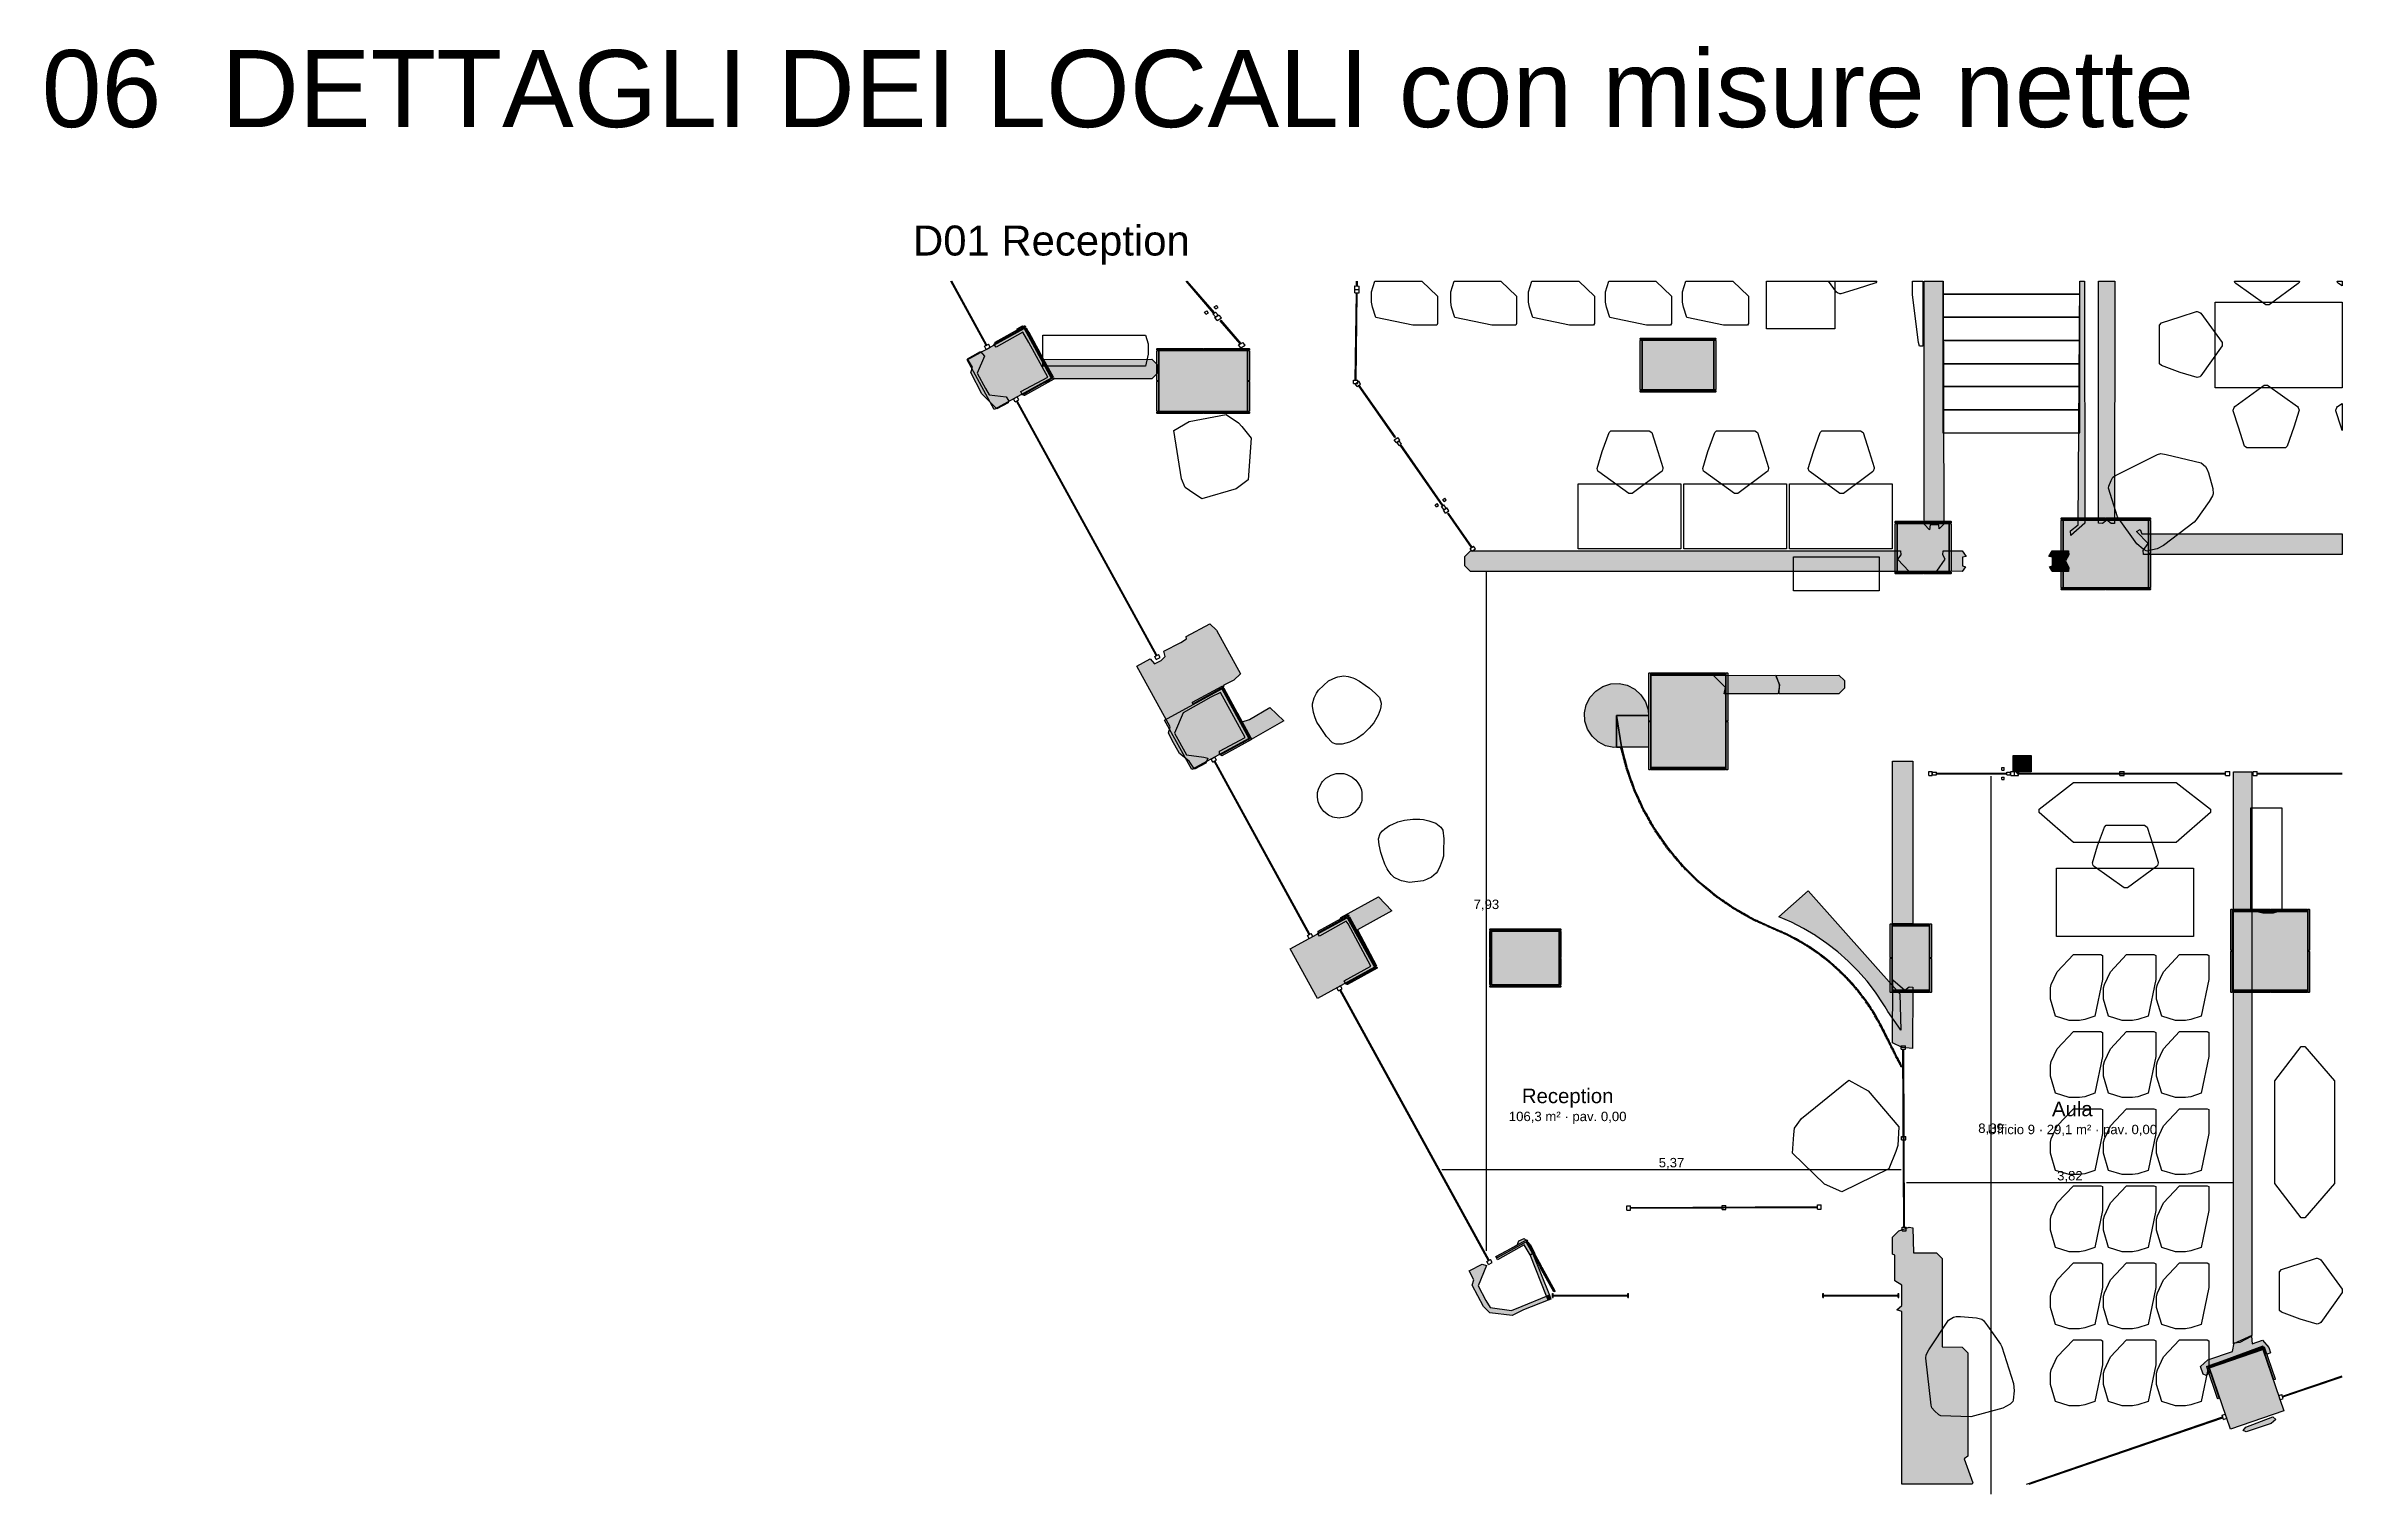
# Model space of a CAD drawing. Header units: millimetres. Extents: x -9985 to 240895, y -184894 to 39395.
# Drawn here: x -9936 to 16898, y -108411 to -91497 of the extents above; entities that cross this region are included whole.
import ezdxf
from ezdxf.enums import TextEntityAlignment as Align

# ---------------------------------------------------------------- set-up
doc = ezdxf.new("R2010")
doc.units = ezdxf.units.MM
for name, color, linetype in [('A-ARREDI', 9, 'Continuous'), ('A-MISURE', 40, 'Continuous'), ('A-MURI-ESISTENTI', 7, 'Continuous'), ('A-MURI-NUOVI', 40, 'Continuous'), ('A-PARETI-VETRATE', 5, 'Continuous'), ('A-PILASTRI', 8, 'Continuous'), ('A-SCALE', 8, 'Continuous'), ('A-TESTI', 7, 'Continuous'), ('A-TITOLI', 7, 'Continuous'), ('A-VETRINE', 4, 'Continuous')]:
    doc.layers.add(name, color=color, linetype=linetype)
doc.styles.add('VISIO', font='arial.ttf')

msp = doc.modelspace()

# ---------------------------------------------------------------- texts
at = {"layer": 'A-MISURE', "style": 'VISIO'}
for s, p in [('7,93', (6897.501, -101522.952)), ('8,39', (12795.001, -104137.89)), ('5,37', (9061.285, -104540)), ('3,82', (13716.896, -104692.5))]:
    msp.add_text(s, height=110, dxfattribs=at).set_placement(p, align=Align.MIDDLE_CENTER)
at = {"layer": 'A-TESTI', "style": 'VISIO'}
msp.add_text('D01 Reception', height=350, dxfattribs=at).set_placement((197.501, -93945))
for s, height, p in [('Reception', 170, (7847.501, -103760)), ('Aula', 170, (13745.001, -103912.5)), ('106,3 m² · pav. 0,00', 110, (7847.501, -104000)), ('Ufficio 9 · 29,1 m² · pav. 0,00', 110, (13745.001, -104152.5))]:
    msp.add_text(s, height=height, dxfattribs=at).set_placement(p, align=Align.MIDDLE_CENTER)
at = {"layer": 'A-TITOLI', "style": 'VISIO'}
msp.add_text('06  DETTAGLI DEI LOCALI con misure nette', height=900, dxfattribs=at).set_placement((-9985, -91995), align=Align.MIDDLE_LEFT)

# ---------------------------------------------------------------- hatches: boundary and pattern name
at = {"layer": 'A-MURI-ESISTENTI'}
for points in [[(12012.501, -97082), (12012.501, -94245), (12233.869, -94245), (12242.501, -97082), (12187.501, -97137), (12186.501, -97090), (12085.501, -97090), (12077.501, -97147), (12012.501, -97082)], [(13722.501, -97160), (13812.501, -97090), (13830.986, -94245), (13885.464, -94245), (13892.501, -97070), (13727.501, -97215), (13722.501, -97160)], [(14197.501, -97075), (14147.501, -97035), (14097.501, -97075), (14052.501, -97070), (14052.501, -94245), (14241.693, -94245), (14237.501, -97075), (14197.501, -97075)], [(1457.501, -95535), (1772.501, -95365), (1552.501, -94960), (1480.501, -94840), (1167.501, -95015), (1142.501, -94980), (1417.501, -94835), (1412.501, -94800), (1477.501, -94765), (1552.501, -94840), (1832.501, -95360), (1757.501, -95435), (1737.501, -95425), (1477.501, -95575), (1457.501, -95535)], [(1002.501, -95560), (872.501, -95310), (892.501, -95250), (832.501, -95150), (987.501, -95065), (1032.501, -95120), (947.501, -95318), (1042.501, -95500), (1086.501, -95572), (1287.501, -95595), (1312.501, -95640), (1307.501, -95665), (1177.501, -95735), (1002.501, -95560)], [(6712.501, -97635), (6647.501, -97570), (6647.501, -97460), (6712.501, -97395), (11737.501, -97395), (11742.501, -97440), (11702.501, -97490), (11837.501, -97635), (6712.501, -97635)], [(12162.501, -97630), (12260.501, -97490), (12232.501, -97440), (12235.501, -97395), (12459.501, -97395), (12505.501, -97460), (12460.501, -97469), (12460.501, -97570), (12498.501, -97580), (12459.501, -97635), (12162.501, -97630)], [(13510.501, -97635), (13476.501, -97580), (13511.501, -97570), (13511.501, -97469), (13470.501, -97460), (13510.501, -97395), (13699.501, -97395), (13702.501, -97440), (13665.501, -97510), (13702.501, -97590), (13699.501, -97635), (13510.501, -97635)], [(14577.501, -97435), (14572.501, -97390), (14632.501, -97310), (14493.501, -97168), (14537.501, -97145), (14557.501, -97195), (16897.501, -97195), (16897.501, -97435), (14577.501, -97435)], [(3422.501, -99850), (3312.501, -99760), (3222.501, -99600), (3182.501, -99520), (3202.501, -99450), (2812.501, -98740), (2967.501, -98655), (3017.501, -98715), (3097.501, -98675), (3142.501, -98630), (3127.501, -98565), (3327.501, -98465), (3392.501, -98420), (3387.501, -98395), (3667.501, -98245), (3742.501, -98320), (4022.501, -98830), (3947.501, -98905), (3827.501, -98965), (3822.501, -98990), (4042.501, -99390), (4127.501, -99365), (4367.501, -99225), (4532.501, -99380), (4067.501, -99645), (4047.501, -99635), (3777.501, -99775), (3777.501, -99735), (4079.501, -99573), (3791.501, -99048), (3677.501, -99105), (3355.501, -99285), (3254.501, -99522), (3394.501, -99776), (3597.501, -99805), (3643.501, -99814), (3617.501, -99875), (3487.501, -99945), (3422.501, -99850)], [(9677.501, -99065), (9692.501, -98990), (9552.501, -98850), (10277.501, -98845), (10322.501, -98960), (10307.501, -99065), (9677.501, -99065)], [(5237.501, -102415), (5548.501, -102244), (5282.501, -101750), (5260.501, -101719), (4947.501, -101895), (4922.501, -101860), (5177.501, -101725), (5197.501, -101675), (5637.501, -101435), (5792.501, -101600), (5392.501, -101820), (5612.501, -102240), (5537.501, -102315), (5517.501, -102305), (5257.501, -102455), (5237.501, -102415)], [(11757.501, -103195), (11642.501, -103140), (11647.501, -102405), (11787.501, -102525), (11837.501, -102485), (11882.501, -102490), (11877.501, -103205), (11757.501, -103195)], [(7007.501, -105635), (7257.501, -105505), (7277.501, -105455), (7337.501, -105425), (7412.501, -105500), (7462.501, -105600), (7441.039, -105605.853), (7439.501, -105602), (7407.501, -105615), (7339.501, -105499), (7027.501, -105675), (7007.501, -105635)], [(11752.501, -106280), (11692.501, -106260), (11752.501, -106210), (11752.501, -105970), (11672.501, -105920), (11672.501, -105620), (11642.501, -105610), (11642.501, -105410), (11717.501, -105335), (11837.501, -105295), (11882.501, -105300), (11887.501, -105595), (12157.501, -105595), (12222.501, -105660), (12222.501, -106690), (12457.501, -106695), (12522.501, -106760), (12522.501, -107970), (12482.501, -108000), (12582.501, -108280), (12575.001, -108295), (11752.501, -108295), (11752.501, -106280)], [(7407.501, -105615), (7439.501, -105602), (7441.039, -105605.853), (7407.501, -105615)], [(7441.039, -105605.853), (7633.501, -106088), (7601.501, -106100), (7407.501, -105615), (7441.039, -105605.853)], [(6937.501, -106295), (6862.501, -106220), (6732.501, -105970), (6752.501, -105910), (6697.501, -105805), (6847.501, -105725), (6900.501, -105742), (6801.501, -105978), (6892.501, -106150), (6941.501, -106232), (7191.501, -106265), (7314.501, -106215), (7601.501, -106100), (7619.501, -106145), (7332.501, -106260), (7197.501, -106325), (6937.501, -106295)], [(7601.501, -106100), (7633.501, -106088), (7651.501, -106133), (7619.501, -106145), (7601.501, -106100)], [(15272.501, -107010), (15242.501, -106920), (15327.501, -106845), (15617.501, -106745), (15637.501, -106645), (15707.501, -106635), (15837.501, -106565), (15847.501, -106655), (15967.501, -106615), (16042.501, -106700), (16062.501, -106760), (16027.501, -106775), (16002.501, -106770), (15971.501, -106685), (15315.501, -106926), (15342.501, -107000), (15307.501, -107025), (15272.501, -107010)], [(15742.501, -107670), (15772.501, -107629), (16089.501, -107510), (16122.501, -107540), (16067.501, -107585), (15777.501, -107685), (15742.501, -107670)]]:
    msp.add_hatch(color=7, dxfattribs=at).paths.add_polyline_path(points)
at = {"layer": 'A-MURI-NUOVI'}
for points in [[(1837.501, -95384), (1712.501, -95160), (2988.501, -95154), (3053.501, -95220), (3053.501, -95320), (2988.501, -95384), (1837.501, -95384)], [(8704.501, -99075), (8757.501, -99158), (8787.501, -99251), (8790.501, -99318), (8418.501, -99318), (8418.501, -99686), (8479.501, -99686), (8387.501, -99691), (8291.501, -99670), (8205.501, -99626), (8132.501, -99560), (8079.501, -99478), (8049.501, -99384), (8045.501, -99287), (8065.501, -99191), (8110.501, -99104), (8176.501, -99032), (8258.501, -98979), (8351.501, -98949), (8449.501, -98944), (8544.501, -98965), (8631.501, -99010), (8704.501, -99075)], [(10317.501, -99065), (10322.501, -98960), (10282.501, -98850), (11017.501, -98845), (11082.501, -98910), (11082.501, -99000), (11017.501, -99065), (10317.501, -99065)], [(8418.501, -99318), (8790.501, -99318), (8790.501, -99686), (8669.501, -99686), (8579.501, -99686), (8479.501, -99686), (8478.501, -99685), (8418.501, -99318)], [(8478.501, -99685), (8479.501, -99686), (8418.501, -99686), (8418.501, -99318), (8478.501, -99685)], [(8473.501, -99694), (8472.501, -99688), (8479.501, -99686), (8485.501, -99710), (8474.501, -99713), (8469.501, -99695), (8473.501, -99694)], [(8479.501, -99718), (8478.501, -99712), (8485.501, -99710), (8491.501, -99734), (8480.501, -99736), (8475.501, -99719), (8479.501, -99718)], [(8479.501, -99686), (8509.471, -99804.008), (8509.267, -99804.067), (8503.501, -99781), (8497.501, -99757), (8491.501, -99734), (8485.501, -99710), (8479.501, -99686)], [(8485.501, -99741), (8484.501, -99736), (8491.501, -99734), (8497.501, -99757), (8486.501, -99760), (8481.501, -99742), (8485.501, -99741)], [(8491.501, -99765), (8490.501, -99759), (8497.501, -99757), (8503.501, -99781), (8492.501, -99784), (8488.501, -99766), (8491.501, -99765)], [(8498.501, -99789), (8496.501, -99783), (8503.501, -99781), (8509.267, -99804.067), (8502.501, -99806), (8502.586, -99806.257), (8498.501, -99807), (8494.501, -99790), (8498.501, -99789)], [(8509.501, -99805), (8509.267, -99804.067), (8509.471, -99804.008), (8511.501, -99812), (8515.501, -99828), (8504.501, -99831), (8500.501, -99813), (8504.501, -99812), (8502.586, -99806.257), (8509.501, -99805)], [(8502.586, -99806.257), (8502.501, -99806), (8509.267, -99804.067), (8509.501, -99805), (8502.586, -99806.257)], [(8509.501, -99804), (8511.501, -99812), (8509.471, -99804.008), (8509.501, -99804)], [(8515.501, -99828), (8511.501, -99812), (8527.501, -99875), (8521.501, -99852), (8515.501, -99828)], [(13052.501, -99940), (13052.501, -99860), (13117.501, -99785), (13117.501, -99975), (13087.501, -99975), (13052.501, -99940)], [(13052.501, -99860), (13052.501, -99785), (13117.501, -99785), (13052.501, -99860)], [(13117.501, -99785), (13264.501, -99785), (13264.501, -99975), (13117.501, -99975), (13117.501, -99785)], [(8510.501, -99836), (8508.501, -99830), (8515.501, -99828), (8521.501, -99852), (8510.501, -99854), (8506.501, -99837), (8510.501, -99836)], [(8516.501, -99859), (8514.501, -99854), (8521.501, -99852), (8527.501, -99875), (8520.501, -99877), (8520.531, -99877.091), (8517.501, -99878), (8512.501, -99860), (8516.501, -99859)], [(8527.501, -99875), (8533.501, -99899), (8526.501, -99901), (8526.531, -99901.091), (8523.501, -99902), (8518.501, -99884), (8522.501, -99883), (8520.531, -99877.091), (8527.501, -99875)], [(8520.531, -99877.091), (8520.501, -99877), (8527.501, -99875), (8520.531, -99877.091)], [(8533.501, -99899), (8539.501, -99923), (8533.501, -99924), (8533.533, -99924.194), (8529.501, -99925), (8524.501, -99908), (8528.501, -99907), (8526.531, -99901.091), (8533.501, -99899)], [(8526.531, -99901.091), (8526.501, -99901), (8533.501, -99899), (8526.531, -99901.091)], [(8539.501, -99923), (8545.501, -99946), (8535.501, -99949), (8530.501, -99931), (8534.501, -99930), (8533.533, -99924.194), (8539.501, -99923)], [(8533.533, -99924.194), (8533.501, -99924), (8539.501, -99923), (8533.533, -99924.194)], [(8541.501, -99954), (8539.501, -99948), (8546.365, -99946.039), (8552.667, -99963.729), (8554.501, -99969), (8548.501, -99971), (8548.618, -99971.353), (8544.501, -99973), (8538.501, -99955), (8541.501, -99954)], [(8546.501, -99946), (8552.667, -99963.729), (8546.365, -99946.039), (8546.501, -99946)], [(8554.501, -99969), (8562.501, -99992), (8556.501, -99994), (8556.618, -99994.353), (8552.501, -99996), (8546.501, -99978), (8550.501, -99977), (8548.618, -99971.353), (8554.501, -99969)], [(8548.618, -99971.353), (8548.501, -99971), (8554.501, -99969), (8548.618, -99971.353)], [(8552.667, -99963.729), (8565.169, -99998.819), (8562.501, -99992), (8554.501, -99969), (8552.667, -99963.729)], [(8562.501, -99992), (8565.169, -99998.819), (8570.986, -100015.147), (8564.501, -100017), (8564.663, -100017.486), (8560.501, -100019), (8554.501, -100001), (8558.501, -100000), (8556.618, -99994.353), (8562.501, -99992)], [(8556.618, -99994.353), (8556.501, -99994), (8562.501, -99992), (8556.618, -99994.353)], [(8570.999, -100015.182), (8579.163, -100038.097), (8572.501, -100040), (8572.663, -100040.486), (8568.501, -100042), (8562.501, -100024), (8566.501, -100023), (8564.663, -100017.486), (8570.999, -100015.182)], [(8564.663, -100017.486), (8564.501, -100017), (8570.986, -100015.147), (8570.999, -100015.182), (8564.663, -100017.486)], [(8571.501, -100015), (8570.986, -100015.147), (8565.169, -99998.819), (8571.501, -100015)], [(8574.501, -100046), (8572.663, -100040.486), (8579.171, -100038.12), (8587.339, -100061.046), (8580.501, -100063), (8580.663, -100063.486), (8576.501, -100065), (8570.501, -100047), (8574.501, -100046)], [(8570.999, -100015.182), (8570.986, -100015.147), (8571.501, -100015), (8570.999, -100015.182)], [(8571.501, -100015), (8579.501, -100038), (8579.163, -100038.097), (8570.999, -100015.182), (8571.501, -100015)], [(8579.163, -100038.097), (8579.171, -100038.12), (8572.663, -100040.486), (8572.501, -100040), (8579.163, -100038.097)], [(8579.501, -100038), (8579.171, -100038.12), (8579.163, -100038.097), (8579.501, -100038)], [(8587.501, -100061), (8587.339, -100061.046), (8579.171, -100038.12), (8579.501, -100038), (8587.501, -100061)], [(8587.343, -100061.057), (8594.834, -100082.083), (8595.501, -100084), (8588.501, -100086), (8588.736, -100086.706), (8585.501, -100088), (8579.501, -100070), (8582.501, -100069), (8580.663, -100063.486), (8587.343, -100061.057)], [(8580.663, -100063.486), (8580.501, -100063), (8587.339, -100061.046), (8587.343, -100061.057), (8580.663, -100063.486)], [(8587.343, -100061.057), (8587.339, -100061.046), (8587.501, -100061), (8587.343, -100061.057)], [(8587.501, -100061), (8594.834, -100082.083), (8587.343, -100061.057), (8587.501, -100061)], [(8595.501, -100084), (8603.501, -100107), (8593.501, -100110), (8587.501, -100093), (8590.501, -100092), (8588.736, -100086.706), (8595.501, -100084)], [(8588.736, -100086.706), (8588.501, -100086), (8595.501, -100084), (8588.736, -100086.706)], [(8594.834, -100082.083), (8626.194, -100170.106), (8619.501, -100153), (8611.501, -100130), (8603.501, -100107), (8595.501, -100084), (8594.834, -100082.083)], [(11881.501, -99852), (11881.501, -101749), (11642.501, -101749), (11642.501, -99852), (11881.501, -99852)], [(13087.501, -99975), (13052.501, -99975), (13052.501, -99940), (13087.501, -99975)], [(13087.501, -99975), (13117.501, -99975), (13117.501, -100005), (13087.501, -99975)], [(15627.501, -106655), (15627.501, -99975), (15842.501, -99975), (15842.501, -106560), (15627.501, -106655)], [(8599.501, -100115), (8597.501, -100109), (8603.501, -100107), (8611.501, -100130), (8605.501, -100132), (8605.618, -100132.353), (8601.501, -100134), (8595.501, -100116), (8599.501, -100115)], [(8611.501, -100130), (8619.501, -100153), (8609.501, -100156), (8603.501, -100139), (8607.501, -100138), (8605.618, -100132.353), (8611.501, -100130)], [(8605.618, -100132.353), (8605.501, -100132), (8611.501, -100130), (8605.618, -100132.353)], [(8615.501, -100161), (8613.501, -100155), (8619.501, -100153), (8626.194, -100170.106), (8628.312, -100176.051), (8617.501, -100179), (8611.501, -100162), (8615.501, -100161)], [(8623.501, -100184), (8621.501, -100178), (8628.313, -100176.054), (8631.501, -100185), (8632.043, -100186.184), (8636.352, -100198.574), (8634.301, -100199.6), (8625.501, -100202), (8619.501, -100185), (8623.501, -100184)], [(8628.312, -100176.051), (8626.194, -100170.106), (8628.501, -100176), (8628.312, -100176.051)], [(8628.501, -100176), (8628.313, -100176.054), (8628.312, -100176.051), (8628.501, -100176)], [(8628.501, -100176), (8632.043, -100186.184), (8631.501, -100185), (8628.313, -100176.054), (8628.501, -100176)], [(8641.501, -100223), (8637.501, -100225), (8629.501, -100208), (8633.501, -100207), (8631.501, -100201), (8634.301, -100199.6), (8636.501, -100199), (8636.352, -100198.574), (8637.463, -100198.019), (8643.612, -100211.444), (8647.501, -100220), (8641.501, -100223)], [(8632.043, -100186.184), (8637.463, -100198.019), (8636.352, -100198.574), (8632.043, -100186.184)], [(8634.301, -100199.6), (8636.352, -100198.574), (8636.501, -100199), (8634.301, -100199.6)], [(8637.501, -100198), (8643.612, -100211.444), (8637.463, -100198.019), (8637.501, -100198)], [(8643.501, -100229), (8641.501, -100223), (8647.501, -100220), (8657.501, -100242), (8651.501, -100245), (8647.501, -100247), (8640.501, -100230), (8643.501, -100229)], [(8647.501, -100220), (8643.612, -100211.444), (8675.101, -100280.2), (8667.501, -100265), (8657.501, -100242), (8647.501, -100220)], [(8657.501, -100242), (8667.501, -100265), (8657.501, -100269), (8650.501, -100253), (8653.501, -100251), (8651.501, -100245), (8657.501, -100242)], [(8664.501, -100273), (8661.501, -100268), (8667.501, -100265), (8675.101, -100280.2), (8678.259, -100287.097), (8668.501, -100291), (8660.501, -100275), (8664.501, -100273)], [(8674.501, -100295), (8671.501, -100290), (8678.262, -100287.102), (8688.325, -100309.075), (8681.501, -100312), (8681.731, -100312.385), (8678.501, -100314), (8670.501, -100297), (8674.501, -100295)], [(8678.259, -100287.097), (8675.101, -100280.2), (8678.501, -100287), (8678.259, -100287.097)], [(8678.501, -100287), (8678.262, -100287.102), (8678.259, -100287.097), (8678.501, -100287)], [(8678.501, -100287), (8688.501, -100309), (8688.325, -100309.075), (8678.262, -100287.102), (8678.501, -100287)], [(8688.33, -100309.085), (8698.391, -100331.055), (8692.501, -100334), (8688.501, -100336), (8680.501, -100319), (8684.501, -100317), (8681.731, -100312.385), (8688.33, -100309.085)], [(8681.731, -100312.385), (8681.501, -100312), (8688.325, -100309.075), (8688.33, -100309.085), (8681.731, -100312.385)], [(8688.33, -100309.085), (8688.325, -100309.075), (8688.501, -100309), (8688.33, -100309.085)], [(8688.501, -100309), (8698.501, -100331), (8698.391, -100331.055), (8688.33, -100309.085), (8688.501, -100309)], [(8702.501, -100356), (8698.501, -100358), (8691.501, -100341), (8694.501, -100340), (8692.501, -100334), (8698.391, -100331.055), (8708.453, -100353.024), (8702.501, -100356)], [(8708.453, -100353.024), (8698.391, -100331.055), (8698.501, -100331), (8708.501, -100353), (8708.453, -100353.024)], [(8704.501, -100362), (8702.501, -100356), (8708.453, -100353.024), (8709.603, -100355.535), (8718.143, -100375.179), (8712.501, -100378), (8712.667, -100378.333), (8708.501, -100380), (8701.501, -100363), (8704.501, -100362)], [(8708.501, -100353), (8709.603, -100355.535), (8708.453, -100353.024), (8708.501, -100353)], [(8709.603, -100355.535), (8718.897, -100375.829), (8718.501, -100375), (8718.143, -100375.179), (8709.603, -100355.535)], [(8718.501, -100376), (8718.143, -100375.179), (8718.501, -100375), (8718.897, -100375.829), (8729.103, -100398.114), (8722.501, -100400), (8722.834, -100400.667), (8719.501, -100402), (8711.501, -100386), (8715.501, -100384), (8712.667, -100378.333), (8718.501, -100376)], [(8712.667, -100378.333), (8712.501, -100378), (8718.143, -100375.179), (8718.501, -100376), (8712.667, -100378.333)], [(8729.501, -100398), (8729.103, -100398.114), (8718.897, -100375.829), (8729.501, -100398)], [(8729.121, -100398.152), (8739.185, -100420.126), (8729.501, -100424), (8721.501, -100408), (8725.501, -100406), (8722.834, -100400.667), (8729.121, -100398.152)], [(8722.834, -100400.667), (8722.501, -100400), (8729.103, -100398.114), (8729.121, -100398.152), (8722.834, -100400.667)], [(8729.121, -100398.152), (8729.103, -100398.114), (8729.501, -100398), (8729.121, -100398.152)], [(8729.501, -100398), (8739.501, -100420), (8739.185, -100420.126), (8729.121, -100398.152), (8729.501, -100398)], [(8735.501, -100428), (8732.501, -100423), (8739.188, -100420.134), (8740.501, -100423), (8742.294, -100426.145), (8749.315, -100441.593), (8744.501, -100444), (8739.501, -100446), (8731.501, -100430), (8735.501, -100428)], [(8739.188, -100420.134), (8739.185, -100420.126), (8739.501, -100420), (8739.188, -100420.134)], [(8739.501, -100420), (8742.294, -100426.145), (8740.501, -100423), (8739.188, -100420.134), (8739.501, -100420)], [(8742.294, -100426.145), (8753.834, -100446.385), (8750.501, -100441), (8749.315, -100441.593), (8742.294, -100426.145)], [(8749.501, -100442), (8749.315, -100441.593), (8750.501, -100441), (8753.834, -100446.385), (8762.932, -100462.341), (8753.501, -100468), (8744.501, -100452), (8747.501, -100450), (8744.501, -100444), (8749.501, -100442)], [(8744.501, -100444), (8749.315, -100441.593), (8749.501, -100442), (8744.501, -100444)], [(8762.932, -100462.341), (8753.834, -100446.385), (8763.501, -100462), (8762.932, -100462.341)], [(8759.501, -100471), (8757.501, -100466), (8762.948, -100462.369), (8774.912, -100483.353), (8765.501, -100489), (8756.501, -100473), (8759.501, -100471)], [(8762.948, -100462.369), (8762.932, -100462.341), (8763.501, -100462), (8762.948, -100462.369)], [(8763.501, -100462), (8775.501, -100483), (8774.912, -100483.353), (8762.948, -100462.369), (8763.501, -100462)], [(8772.501, -100492), (8769.501, -100487), (8774.929, -100483.381), (8786.893, -100504.365), (8777.501, -100510), (8768.501, -100494), (8772.501, -100492)], [(8775.501, -100483), (8774.929, -100483.381), (8774.912, -100483.353), (8775.501, -100483)], [(8775.501, -100483), (8787.501, -100504), (8786.893, -100504.365), (8774.929, -100483.381), (8775.501, -100483)], [(8793.501, -100529), (8789.501, -100531), (8780.501, -100515), (8784.501, -100513), (8781.501, -100508), (8786.909, -100504.394), (8799.289, -100526.106), (8793.501, -100529)], [(8787.501, -100504), (8786.909, -100504.394), (8786.893, -100504.365), (8787.501, -100504)], [(8799.289, -100526.106), (8786.909, -100504.394), (8787.501, -100504), (8799.501, -100526), (8799.289, -100526.106)], [(8805.501, -100550), (8801.501, -100552), (8792.501, -100536), (8796.501, -100534), (8793.501, -100529), (8799.289, -100526.106), (8811.268, -100547.116), (8805.501, -100550)], [(8811.268, -100547.116), (8799.289, -100526.106), (8799.501, -100526), (8811.501, -100547), (8811.268, -100547.116)], [(8808.501, -100556), (8805.501, -100550), (8811.268, -100547.116), (8823.265, -100568.157), (8817.501, -100572), (8814.501, -100574), (8805.501, -100558), (8808.501, -100556)], [(8811.501, -100547), (8823.501, -100568), (8823.265, -100568.157), (8811.268, -100547.116), (8811.501, -100547)], [(8823.265, -100568.157), (8835.246, -100589.169), (8829.501, -100593), (8826.501, -100595), (8817.501, -100579), (8820.501, -100577), (8817.501, -100572), (8823.265, -100568.157)], [(8823.501, -100568), (8835.501, -100589), (8835.246, -100589.169), (8823.265, -100568.157), (8823.501, -100568)], [(8832.501, -100598), (8829.501, -100593), (8835.246, -100589.169), (8847.227, -100610.182), (8841.501, -100614), (8838.501, -100616), (8829.501, -100600), (8832.501, -100598)], [(8835.501, -100589), (8847.501, -100610), (8847.227, -100610.182), (8835.246, -100589.169), (8835.501, -100589)], [(8847.227, -100610.182), (8855.823, -100625.258), (8859.501, -100632), (8853.501, -100635), (8853.651, -100635.25), (8850.501, -100637), (8841.501, -100621), (8844.501, -100619), (8841.501, -100614), (8847.227, -100610.182)], [(8847.501, -100610), (8855.823, -100625.258), (8847.227, -100610.182), (8847.501, -100610)], [(8866.501, -100656), (8862.501, -100658), (8853.501, -100642), (8856.501, -100640), (8853.651, -100635.25), (8859.501, -100632), (8861.612, -100635.41), (8870.501, -100651), (8871.612, -100652.593), (8866.501, -100656)], [(8853.651, -100635.25), (8853.501, -100635), (8859.501, -100632), (8853.651, -100635.25)], [(8855.823, -100625.258), (8861.612, -100635.41), (8859.501, -100632), (8855.823, -100625.258)], [(8871.612, -100652.593), (8870.501, -100651), (8861.612, -100635.41), (8872.062, -100652.292), (8871.612, -100652.593)], [(8871.612, -100652.593), (8872.052, -100653.224), (8866.501, -100656), (8871.612, -100652.593)], [(8869.501, -100662), (8866.501, -100656), (8872.052, -100653.224), (8885.58, -100672.614), (8880.501, -100676), (8880.741, -100676.48), (8877.501, -100679), (8866.501, -100664), (8869.501, -100662)], [(8872.062, -100652.292), (8872.501, -100653), (8872.052, -100653.224), (8871.612, -100652.593), (8872.062, -100652.292)], [(8872.501, -100652), (8886.501, -100672), (8885.58, -100672.614), (8872.052, -100653.224), (8872.501, -100653), (8872.062, -100652.292), (8872.501, -100652)], [(8880.741, -100676.48), (8880.501, -100676), (8885.58, -100672.614), (8885.626, -100672.68), (8880.741, -100676.48)], [(8894.501, -100696), (8894.741, -100696.48), (8891.501, -100699), (8880.501, -100684), (8883.501, -100682), (8880.741, -100676.48), (8885.626, -100672.68), (8899.548, -100692.635), (8894.501, -100696)], [(8885.626, -100672.68), (8885.58, -100672.614), (8886.501, -100672), (8885.626, -100672.68)], [(8899.548, -100692.635), (8885.626, -100672.68), (8886.501, -100672), (8900.501, -100692), (8899.548, -100692.635)], [(8899.548, -100692.635), (8899.596, -100692.704), (8894.741, -100696.48), (8894.501, -100696), (8899.548, -100692.635)], [(8897.501, -100702), (8894.741, -100696.48), (8899.596, -100692.704), (8913.516, -100712.656), (8908.501, -100716), (8908.741, -100716.48), (8905.501, -100719), (8894.501, -100704), (8897.501, -100702)], [(8900.501, -100692), (8899.596, -100692.704), (8899.548, -100692.635), (8900.501, -100692)], [(8914.501, -100712), (8913.516, -100712.656), (8899.596, -100692.704), (8900.501, -100692), (8914.501, -100712)], [(8908.741, -100716.48), (8908.501, -100716), (8913.516, -100712.656), (8913.566, -100712.727), (8908.741, -100716.48)], [(8913.566, -100712.727), (8927.187, -100732.251), (8922.501, -100736), (8922.631, -100736.261), (8919.501, -100739), (8908.501, -100724), (8911.501, -100722), (8908.741, -100716.48), (8913.566, -100712.727)], [(8913.566, -100712.727), (8913.516, -100712.656), (8914.501, -100712), (8913.566, -100712.727)], [(8914.501, -100712), (8927.501, -100732), (8927.187, -100732.251), (8913.566, -100712.727), (8914.501, -100712)], [(8922.631, -100736.261), (8922.501, -100736), (8927.187, -100732.251), (8927.197, -100732.265), (8922.631, -100736.261)], [(8927.197, -100732.265), (8941.157, -100752.275), (8936.501, -100756), (8936.631, -100756.261), (8933.501, -100759), (8922.501, -100744), (8925.501, -100742), (8922.631, -100736.261), (8927.197, -100732.265)], [(8927.197, -100732.265), (8927.187, -100732.251), (8927.501, -100732), (8927.197, -100732.265)], [(8927.501, -100732), (8941.501, -100752), (8941.157, -100752.275), (8927.197, -100732.265), (8927.501, -100732)], [(8936.631, -100756.261), (8936.501, -100756), (8941.157, -100752.275), (8941.168, -100752.291), (8936.631, -100756.261)], [(8941.168, -100752.291), (8955.124, -100772.293), (8946.501, -100779), (8936.501, -100764), (8939.501, -100762), (8936.631, -100756.261), (8941.168, -100752.291)], [(8941.168, -100752.291), (8941.157, -100752.275), (8941.501, -100752), (8941.168, -100752.291)], [(8941.501, -100752), (8955.501, -100772), (8955.124, -100772.293), (8941.168, -100752.291), (8941.501, -100752)], [(8953.501, -100782), (8950.501, -100776), (8955.127, -100772.299), (8969.094, -100792.317), (8960.501, -100799), (8950.501, -100784), (8953.501, -100782)], [(8955.127, -100772.299), (8955.124, -100772.293), (8955.501, -100772), (8955.127, -100772.299)], [(8955.501, -100772), (8969.501, -100792), (8969.094, -100792.317), (8955.127, -100772.299), (8955.501, -100772)], [(8967.501, -100802), (8964.501, -100796), (8969.098, -100792.322), (8983.063, -100812.34), (8974.501, -100819), (8964.501, -100804), (8967.501, -100802)], [(8969.501, -100792), (8969.098, -100792.322), (8969.094, -100792.317), (8969.501, -100792)], [(8969.501, -100792), (8983.501, -100812), (8983.063, -100812.34), (8969.098, -100792.322), (8969.501, -100792)], [(8981.501, -100821), (8978.501, -100816), (8983.068, -100812.346), (8997.009, -100832.328), (8991.501, -100836), (8991.829, -100836.411), (8988.501, -100839), (8978.501, -100824), (8981.501, -100821)], [(8983.068, -100812.346), (8983.063, -100812.34), (8983.501, -100812), (8983.068, -100812.346)], [(8983.501, -100812), (8997.501, -100832), (8997.009, -100832.328), (8983.068, -100812.346), (8983.501, -100812)], [(8991.829, -100836.411), (8991.501, -100836), (8997.009, -100832.328), (8997.033, -100832.363), (8991.829, -100836.411)], [(8997.033, -100832.363), (9010.977, -100852.349), (9005.501, -100856), (9005.829, -100856.411), (9002.501, -100859), (8992.501, -100844), (8995.501, -100841), (8991.829, -100836.411), (8997.033, -100832.363)], [(8997.033, -100832.363), (8997.009, -100832.328), (8997.501, -100832), (8997.033, -100832.363)], [(8997.501, -100832), (9011.501, -100852), (9010.977, -100852.349), (8997.033, -100832.363), (8997.501, -100832)], [(9010.977, -100852.349), (9011.003, -100852.387), (9005.829, -100856.411), (9005.501, -100856), (9010.977, -100852.349)], [(9009.501, -100861), (9005.829, -100856.411), (9011.003, -100852.387), (9020.501, -100866), (9025.163, -100871.517), (9025.501, -100872), (9016.501, -100879), (9006.501, -100864), (9009.501, -100861)], [(9011.501, -100852), (9011.003, -100852.387), (9010.977, -100852.349), (9011.501, -100852)], [(9025.163, -100871.517), (9020.501, -100866), (9011.003, -100852.387), (9011.501, -100852), (9025.163, -100871.517)], [(9024.501, -100881), (9020.501, -100876), (9025.906, -100872.397), (9039.723, -100888.749), (9041.501, -100891), (9036.501, -100895), (9036.677, -100895.221), (9033.501, -100898), (9021.501, -100884), (9024.501, -100881)], [(9026.501, -100872), (9039.723, -100888.749), (9025.906, -100872.397), (9026.501, -100872)], [(9036.677, -100895.221), (9036.501, -100895), (9041.501, -100891), (9036.677, -100895.221)], [(9041.501, -100891), (9044.032, -100893.848), (9057.118, -100909.335), (9049.501, -100916), (9037.501, -100902), (9040.501, -100900), (9036.677, -100895.221), (9041.501, -100891)], [(9039.723, -100888.749), (9044.032, -100893.848), (9041.501, -100891), (9039.723, -100888.749)], [(9057.118, -100909.335), (9044.032, -100893.848), (9057.501, -100909), (9057.118, -100909.335)], [(9056.501, -100918), (9052.501, -100914), (9057.14, -100909.36), (9073.11, -100928.26), (9067.501, -100932), (9067.829, -100932.411), (9064.501, -100935), (9053.501, -100921), (9056.501, -100918)], [(9057.14, -100909.36), (9057.118, -100909.335), (9057.501, -100909), (9057.14, -100909.36)], [(9057.501, -100909), (9073.501, -100928), (9073.11, -100928.26), (9057.14, -100909.36), (9057.501, -100909)], [(9067.829, -100932.411), (9067.501, -100932), (9073.11, -100928.26), (9073.132, -100928.286), (9067.829, -100932.411)], [(9073.132, -100928.286), (9089.146, -100947.237), (9083.501, -100951), (9083.829, -100951.411), (9080.501, -100954), (9068.501, -100940), (9071.501, -100937), (9067.829, -100932.411), (9073.132, -100928.286)], [(9073.132, -100928.286), (9073.11, -100928.26), (9073.501, -100928), (9073.132, -100928.286)], [(9073.501, -100928), (9089.501, -100947), (9089.146, -100947.237), (9073.132, -100928.286), (9073.501, -100928)], [(9089.146, -100947.237), (9089.166, -100947.26), (9083.829, -100951.411), (9083.501, -100951), (9089.146, -100947.237)], [(9087.501, -100956), (9083.829, -100951.411), (9089.166, -100947.26), (9104.302, -100965.174), (9096.501, -100972), (9084.501, -100958), (9087.501, -100956)], [(9089.501, -100947), (9089.166, -100947.26), (9089.146, -100947.237), (9089.501, -100947)], [(9104.302, -100965.174), (9089.166, -100947.26), (9089.501, -100947), (9104.501, -100965), (9104.302, -100965.174)], [(9103.501, -100974), (9099.501, -100970), (9104.314, -100965.187), (9120.326, -100984.136), (9111.501, -100991), (9100.501, -100977), (9103.501, -100974)], [(9104.501, -100965), (9104.314, -100965.187), (9104.302, -100965.174), (9104.501, -100965)], [(9104.501, -100965), (9120.501, -100984), (9120.326, -100984.136), (9104.314, -100965.187), (9104.501, -100965)], [(9130.501, -101007), (9130.829, -101007.411), (9127.501, -101010), (9115.501, -100996), (9118.501, -100993), (9115.501, -100988), (9120.328, -100984.138), (9136.35, -101003.1), (9130.501, -101007)], [(9120.501, -100984), (9120.328, -100984.138), (9120.326, -100984.136), (9120.501, -100984)], [(9136.35, -101003.1), (9120.328, -100984.138), (9120.501, -100984), (9136.501, -101003), (9136.35, -101003.1)], [(9136.35, -101003.1), (9136.359, -101003.11), (9130.829, -101007.411), (9130.501, -101007), (9136.35, -101003.1)], [(9134.501, -101012), (9130.829, -101007.411), (9136.359, -101003.11), (9151.486, -101021.013), (9143.501, -101028), (9131.501, -101014), (9134.501, -101012)], [(9136.501, -101003), (9136.359, -101003.11), (9136.35, -101003.1), (9136.501, -101003)], [(9151.486, -101021.013), (9136.359, -101003.11), (9136.501, -101003), (9151.501, -101021), (9151.486, -101021.013)], [(9150.501, -101030), (9146.501, -101026), (9151.487, -101021.014), (9158.773, -101029.636), (9167.501, -101040), (9162.501, -101044), (9162.648, -101044.246), (9159.501, -101047), (9147.501, -101033), (9150.501, -101030)], [(9151.487, -101021.014), (9151.486, -101021.013), (9151.501, -101021), (9151.487, -101021.014)], [(9151.501, -101021), (9158.773, -101029.636), (9151.487, -101021.014), (9151.501, -101021)], [(9158.773, -101029.636), (9189.501, -101066), (9276.965, -101152.994), (9268.501, -101145), (9251.501, -101128), (9234.501, -101111), (9217.501, -101094), (9199.501, -101076), (9198.501, -101077), (9183.501, -101059), (9167.501, -101040), (9158.773, -101029.636)], [(9167.501, -101040), (9183.501, -101059), (9177.501, -101063), (9177.829, -101063.411), (9174.501, -101066), (9162.501, -101052), (9165.501, -101049), (9162.648, -101044.246), (9167.501, -101040)], [(9162.648, -101044.246), (9162.501, -101044), (9167.501, -101040), (9162.648, -101044.246)], [(9177.829, -101063.411), (9177.501, -101063), (9183.501, -101059), (9177.829, -101063.411)], [(9183.501, -101059), (9198.501, -101077), (9190.501, -101084), (9178.501, -101070), (9181.501, -101068), (9177.829, -101063.411), (9183.501, -101059)], [(9199.501, -101086), (9194.501, -101081), (9198.501, -101077), (9199.501, -101076), (9217.501, -101094), (9212.501, -101098), (9212.677, -101098.221), (9209.501, -101101), (9196.501, -101088), (9199.501, -101086)], [(9212.677, -101098.221), (9212.501, -101098), (9217.501, -101094), (9212.677, -101098.221)], [(9217.501, -101094), (9234.501, -101111), (9229.501, -101116), (9226.501, -101119), (9213.501, -101106), (9216.501, -101103), (9212.677, -101098.221), (9217.501, -101094)], [(9233.501, -101120), (9229.501, -101116), (9234.501, -101111), (9251.501, -101128), (9246.501, -101133), (9243.501, -101136), (9230.501, -101123), (9233.501, -101120)], [(9251.501, -101128), (9268.501, -101145), (9263.501, -101150), (9263.868, -101150.294), (9261.501, -101153), (9248.501, -101140), (9251.501, -101137), (9246.501, -101133), (9251.501, -101128)], [(9268.501, -101145), (9263.868, -101150.294), (9263.501, -101150), (9268.501, -101145)], [(9281.501, -101167), (9278.501, -101170), (9265.501, -101157), (9268.501, -101154), (9263.868, -101150.294), (9268.501, -101145), (9276.965, -101152.994), (9286.261, -101162.24), (9281.501, -101167)], [(9286.261, -101162.24), (9276.965, -101152.994), (9286.501, -101162), (9286.261, -101162.24)], [(9285.501, -101172), (9281.501, -101167), (9286.261, -101162.24), (9293.954, -101169.892), (9303.501, -101180), (9298.501, -101184), (9298.677, -101184.221), (9295.501, -101187), (9282.501, -101174), (9285.501, -101172)], [(9286.501, -101162), (9293.954, -101169.892), (9286.261, -101162.24), (9286.501, -101162)], [(9293.954, -101169.892), (9334.536, -101210.256), (9320.501, -101197), (9303.501, -101180), (9293.954, -101169.892)], [(9298.677, -101184.221), (9298.501, -101184), (9303.501, -101180), (9298.677, -101184.221)], [(9303.501, -101180), (9320.501, -101197), (9315.501, -101202), (9313.501, -101204), (9299.501, -101192), (9302.501, -101189), (9298.677, -101184.221), (9303.501, -101180)], [(9320.501, -101206), (9315.501, -101202), (9320.501, -101197), (9334.536, -101210.256), (9338.401, -101214.1), (9338.015, -101214.486), (9337.501, -101214), (9333.501, -101219), (9330.501, -101222), (9317.501, -101209), (9320.501, -101206)], [(9333.501, -101219), (9337.501, -101214), (9338.015, -101214.486), (9333.501, -101219)], [(9338.015, -101214.486), (9353.358, -101228.976), (9355.447, -101231.054), (9350.501, -101236), (9347.501, -101239), (9334.501, -101226), (9337.501, -101223), (9333.501, -101219), (9338.015, -101214.486)], [(9338.401, -101214.1), (9334.536, -101210.256), (9338.501, -101214), (9338.401, -101214.1)], [(9338.401, -101214.1), (9353.358, -101228.976), (9338.015, -101214.486), (9338.401, -101214.1)], [(9355.447, -101231.054), (9372.492, -101248.008), (9367.501, -101253), (9364.501, -101256), (9351.501, -101243), (9354.501, -101240), (9350.501, -101236), (9355.447, -101231.054)], [(9355.447, -101231.054), (9353.358, -101228.976), (9355.501, -101231), (9355.447, -101231.054)], [(9355.501, -101231), (9372.501, -101248), (9372.492, -101248.008), (9355.447, -101231.054), (9355.501, -101231)], [(9372.492, -101248.008), (9372.752, -101248.266), (9389.501, -101266), (9382.501, -101273), (9369.501, -101260), (9371.501, -101258), (9367.501, -101253), (9372.492, -101248.008)], [(9372.501, -101248), (9372.752, -101248.266), (9372.492, -101248.008), (9372.501, -101248)], [(9391.501, -101273), (9386.501, -101270), (9391.356, -101264.173), (9396.558, -101268.495), (9409.501, -101280), (9402.501, -101288), (9388.501, -101276), (9391.501, -101273)], [(9391.501, -101264), (9396.558, -101268.495), (9391.356, -101264.173), (9391.501, -101264)], [(9396.558, -101268.495), (9427.659, -101294.335), (9409.501, -101280), (9396.558, -101268.495)], [(9410.501, -101289), (9405.501, -101285), (9409.501, -101280), (9427.659, -101294.335), (9428.484, -101295.021), (9421.501, -101304), (9407.501, -101292), (9410.501, -101289)], [(9442.501, -101316), (9442.868, -101316.294), (9440.501, -101319), (9426.501, -101308), (9428.501, -101304), (9424.501, -101301), (9428.486, -101295.022), (9431.594, -101297.605), (9447.501, -101311), (9442.501, -101316)], [(9428.484, -101295.021), (9427.659, -101294.335), (9428.501, -101295), (9428.484, -101295.021)], [(9428.501, -101295), (9428.486, -101295.022), (9428.484, -101295.021), (9428.501, -101295)], [(9428.501, -101295), (9431.594, -101297.605), (9428.486, -101295.022), (9428.501, -101295)], [(9447.501, -101311), (9431.594, -101297.605), (9451.83, -101314.418), (9447.501, -101311)], [(9447.501, -101311), (9442.868, -101316.294), (9442.501, -101316), (9447.501, -101311)], [(9447.501, -101320), (9442.868, -101316.294), (9447.501, -101311), (9451.83, -101314.418), (9466.202, -101326.359), (9461.501, -101332), (9461.706, -101332.164), (9459.501, -101335), (9445.501, -101323), (9447.501, -101320)], [(9466.501, -101326), (9466.202, -101326.359), (9451.83, -101314.418), (9466.501, -101326)], [(9461.706, -101332.164), (9461.501, -101332), (9466.202, -101326.359), (9466.214, -101326.369), (9461.706, -101332.164)], [(9466.214, -101326.369), (9476.958, -101335.295), (9484.501, -101342), (9477.501, -101350), (9463.501, -101339), (9466.501, -101336), (9461.706, -101332.164), (9466.214, -101326.369)], [(9466.214, -101326.369), (9466.202, -101326.359), (9466.501, -101326), (9466.214, -101326.369)], [(9466.501, -101326), (9476.958, -101335.295), (9466.214, -101326.369), (9466.501, -101326)], [(9476.958, -101335.295), (9519.254, -101370.437), (9503.501, -101358), (9484.501, -101342), (9476.958, -101335.295)], [(9485.501, -101351), (9480.501, -101347), (9484.501, -101342), (9503.501, -101358), (9496.501, -101366), (9482.501, -101354), (9485.501, -101351)], [(9503.501, -101367), (9499.501, -101363), (9503.501, -101358), (9519.254, -101370.437), (9522.427, -101373.073), (9517.501, -101378), (9518.186, -101378.548), (9515.501, -101382), (9501.501, -101370), (9503.501, -101367)], [(9518.186, -101378.548), (9517.501, -101378), (9522.427, -101373.073), (9522.437, -101373.082), (9518.186, -101378.548)], [(9522.437, -101373.082), (9534.431, -101383.047), (9541.501, -101389), (9536.501, -101394), (9536.868, -101394.294), (9534.501, -101397), (9520.501, -101386), (9522.501, -101382), (9518.186, -101378.548), (9522.437, -101373.082)], [(9522.501, -101373), (9522.427, -101373.073), (9519.254, -101370.437), (9522.501, -101373)], [(9522.437, -101373.082), (9522.427, -101373.073), (9522.501, -101373), (9522.437, -101373.082)], [(9522.501, -101373), (9534.431, -101383.047), (9522.437, -101373.082), (9522.501, -101373)], [(9541.501, -101389), (9534.431, -101383.047), (9576.501, -101418), (9610.145, -101441.209), (9598.501, -101434), (9578.501, -101420), (9559.501, -101404), (9541.501, -101389)], [(9541.501, -101389), (9536.868, -101394.294), (9536.501, -101394), (9541.501, -101389)], [(9541.501, -101398), (9536.868, -101394.294), (9541.501, -101389), (9559.501, -101404), (9552.501, -101413), (9538.501, -101401), (9541.501, -101398)], [(9560.501, -101414), (9555.501, -101410), (9559.501, -101404), (9578.501, -101420), (9571.501, -101428), (9557.501, -101417), (9560.501, -101414)], [(9594.501, -101439), (9594.935, -101439.348), (9592.501, -101443), (9577.501, -101432), (9579.501, -101429), (9574.501, -101425), (9578.501, -101420), (9598.501, -101434), (9594.501, -101439)], [(11741.501, -102994), (11709.131, -102947.548), (11587.501, -102773), (11557.501, -102722), (11535.501, -102684), (11444.501, -102550), (11346.501, -102422), (11239.501, -102301), (11125.501, -102186), (11004.501, -102079), (10877.501, -101979), (10747.501, -101890), (10744.501, -101888), (10605.501, -101805), (10461.501, -101732), (10315.501, -101668), (10657.501, -101364), (11728.501, -102570), (11741.501, -102994)], [(9598.501, -101434), (9594.935, -101439.348), (9594.501, -101439), (9598.501, -101434)], [(9599.501, -101443), (9594.935, -101439.348), (9598.501, -101434), (9610.145, -101441.209), (9619.165, -101447.431), (9612.501, -101456), (9597.501, -101446), (9599.501, -101443)], [(9619.165, -101447.431), (9610.145, -101441.209), (9619.501, -101447), (9619.165, -101447.431)], [(9619.501, -101457), (9615.501, -101453), (9619.198, -101447.453), (9639.269, -101461.298), (9632.501, -101470), (9617.501, -101460), (9619.501, -101457)], [(9619.198, -101447.453), (9619.165, -101447.431), (9619.501, -101447), (9619.198, -101447.453)], [(9619.501, -101447), (9639.501, -101461), (9639.269, -101461.298), (9619.198, -101447.453), (9619.501, -101447)], [(9640.501, -101470), (9635.501, -101467), (9639.291, -101461.314), (9659.372, -101475.166), (9652.501, -101484), (9637.501, -101474), (9640.501, -101470)], [(9639.291, -101461.314), (9639.269, -101461.298), (9639.501, -101461), (9639.291, -101461.314)], [(9639.501, -101461), (9659.501, -101475), (9659.372, -101475.166), (9639.291, -101461.314), (9639.501, -101461)], [(9660.501, -101484), (9655.501, -101481), (9659.384, -101475.174), (9679.475, -101489.033), (9672.501, -101498), (9657.501, -101488), (9660.501, -101484)], [(9659.501, -101475), (9659.384, -101475.174), (9659.372, -101475.166), (9659.501, -101475)], [(9659.501, -101475), (9679.501, -101489), (9679.475, -101489.033), (9659.384, -101475.174), (9659.501, -101475)], [(9695.501, -101508), (9695.935, -101508.348), (9693.501, -101512), (9677.501, -101501), (9680.501, -101498), (9675.501, -101495), (9679.477, -101489.035), (9684.501, -101492.5), (9699.501, -101503), (9695.501, -101508)], [(9679.477, -101489.035), (9679.475, -101489.033), (9679.501, -101489), (9679.477, -101489.035)], [(9679.501, -101489), (9684.501, -101492.5), (9679.477, -101489.035), (9679.501, -101489)], [(9699.501, -101503), (9684.501, -101492.5), (9719.207, -101516.441), (9719.046, -101516.682), (9699.501, -101503)], [(9699.501, -101503), (9695.935, -101508.348), (9695.501, -101508), (9699.501, -101503)], [(9700.501, -101512), (9695.935, -101508.348), (9699.501, -101503), (9719.046, -101516.682), (9715.501, -101522), (9715.935, -101522.348), (9713.501, -101526), (9697.501, -101515), (9700.501, -101512)], [(9715.935, -101522.348), (9715.501, -101522), (9719.046, -101516.682), (9719.501, -101517), (9715.935, -101522.348)], [(9735.501, -101536), (9735.771, -101536.216), (9733.501, -101540), (9718.501, -101529), (9720.501, -101526), (9715.935, -101522.348), (9719.501, -101517), (9719.046, -101516.682), (9719.207, -101516.441), (9739.3, -101530.301), (9735.501, -101536)], [(9739.3, -101530.301), (9719.207, -101516.441), (9719.501, -101516), (9739.501, -101530), (9739.3, -101530.301)], [(9739.3, -101530.301), (9739.314, -101530.311), (9735.771, -101536.216), (9735.501, -101536), (9739.3, -101530.301)], [(9755.501, -101550), (9753.501, -101553), (9738.501, -101543), (9740.501, -101540), (9735.771, -101536.216), (9739.314, -101530.311), (9759.393, -101544.162), (9755.501, -101550)], [(9739.501, -101530), (9739.314, -101530.311), (9739.3, -101530.301), (9739.501, -101530)], [(9759.393, -101544.162), (9739.314, -101530.311), (9739.501, -101530), (9759.501, -101544), (9759.393, -101544.162)], [(9775.501, -101564), (9773.501, -101567), (9758.501, -101557), (9760.501, -101553), (9755.501, -101550), (9759.393, -101544.162), (9779.486, -101558.022), (9775.501, -101564)], [(9779.486, -101558.022), (9759.393, -101544.162), (9759.501, -101544), (9779.501, -101558), (9779.486, -101558.022)], [(9780.501, -101567), (9775.501, -101564), (9779.486, -101558.022), (9782.682, -101560.227), (9799.13, -101571.741), (9797.501, -101575), (9793.501, -101581), (9778.501, -101571), (9780.501, -101567)], [(9779.501, -101558), (9782.682, -101560.227), (9779.486, -101558.022), (9779.501, -101558)], [(9782.682, -101560.227), (9792.501, -101567), (9801.442, -101572.059), (9799.501, -101571), (9799.13, -101571.741), (9782.682, -101560.227)], [(9799.501, -101572), (9799.13, -101571.741), (9799.501, -101571), (9801.442, -101572.059), (9821.303, -101583.296), (9817.501, -101589), (9817.808, -101589.154), (9815.501, -101593), (9799.501, -101584), (9801.501, -101580), (9796.501, -101577), (9797.501, -101575), (9799.501, -101572)], [(9797.501, -101575), (9799.13, -101571.741), (9799.501, -101572), (9797.501, -101575)], [(9821.303, -101583.296), (9801.442, -101572.059), (9821.501, -101583), (9821.303, -101583.296)], [(9821.303, -101583.296), (9821.318, -101583.305), (9817.808, -101589.154), (9817.501, -101589), (9821.303, -101583.296)], [(9839.501, -101601), (9837.501, -101605), (9821.501, -101596), (9823.501, -101592), (9817.808, -101589.154), (9821.318, -101583.305), (9842.388, -101595.226), (9839.501, -101601)], [(9821.501, -101583), (9821.318, -101583.305), (9821.303, -101583.296), (9821.501, -101583)], [(9842.388, -101595.226), (9821.318, -101583.305), (9821.501, -101583), (9842.501, -101595), (9842.388, -101595.226)], [(9844.501, -101604), (9839.501, -101601), (9842.388, -101595.226), (9863.434, -101607.133), (9860.501, -101613), (9858.501, -101617), (9842.501, -101608), (9844.501, -101604)], [(9842.501, -101595), (9863.501, -101607), (9863.434, -101607.133), (9842.388, -101595.226), (9842.501, -101595)], [(9863.434, -101607.133), (9884.48, -101619.041), (9881.501, -101625), (9879.501, -101629), (9863.501, -101620), (9865.501, -101616), (9860.501, -101613), (9863.434, -101607.133)], [(9863.501, -101607), (9884.501, -101619), (9884.48, -101619.041), (9863.434, -101607.133), (9863.501, -101607)], [(9902.501, -101637), (9902.795, -101637.176), (9900.501, -101641), (9884.501, -101632), (9886.501, -101628), (9881.501, -101625), (9884.48, -101619.041), (9906.259, -101631.363), (9902.501, -101637)], [(9906.259, -101631.363), (9884.48, -101619.041), (9884.501, -101619), (9906.501, -101631), (9906.259, -101631.363)], [(9906.259, -101631.363), (9906.277, -101631.373), (9902.795, -101637.176), (9902.501, -101637), (9906.259, -101631.363)], [(9923.501, -101649), (9923.808, -101649.154), (9921.501, -101653), (9905.501, -101644), (9907.501, -101640), (9902.795, -101637.176), (9906.277, -101631.373), (9927.316, -101643.277), (9923.501, -101649)], [(9906.501, -101631), (9906.277, -101631.373), (9906.259, -101631.363), (9906.501, -101631)], [(9927.316, -101643.277), (9906.277, -101631.373), (9906.501, -101631), (9927.501, -101643), (9927.316, -101643.277)], [(9927.316, -101643.277), (9927.33, -101643.285), (9923.808, -101649.154), (9923.501, -101649), (9927.316, -101643.277)], [(9929.501, -101652), (9923.808, -101649.154), (9927.33, -101643.285), (9948.398, -101655.205), (9945.501, -101661), (9943.501, -101665), (9927.501, -101656), (9929.501, -101652)], [(9927.501, -101643), (9927.33, -101643.285), (9927.316, -101643.277), (9927.501, -101643)], [(9948.398, -101655.205), (9927.33, -101643.285), (9927.501, -101643), (9948.501, -101655), (9948.398, -101655.205)], [(9966.501, -101673), (9964.501, -101677), (9948.501, -101668), (9950.501, -101664), (9945.501, -101661), (9948.398, -101655.205), (9969.444, -101667.113), (9966.501, -101673)], [(9969.444, -101667.113), (9948.398, -101655.205), (9948.501, -101655), (9969.501, -101667), (9969.444, -101667.113)], [(9971.501, -101676), (9966.501, -101673), (9969.444, -101667.113), (9991.214, -101679.43), (9987.501, -101685), (9987.795, -101685.176), (9985.501, -101689), (9969.501, -101680), (9971.501, -101676)], [(9969.501, -101667), (9991.501, -101679), (9991.214, -101679.43), (9969.444, -101667.113), (9969.501, -101667)], [(9987.795, -101685.176), (9987.501, -101685), (9991.214, -101679.43), (9991.235, -101679.442), (9987.795, -101685.176)], [(9991.235, -101679.442), (10012.271, -101691.344), (10008.501, -101697), (10008.808, -101697.154), (10006.501, -101701), (9990.501, -101692), (9992.501, -101688), (9987.795, -101685.176), (9991.235, -101679.442)], [(9991.235, -101679.442), (9991.214, -101679.43), (9991.501, -101679), (9991.235, -101679.442)], [(9991.501, -101679), (10012.501, -101691), (10012.271, -101691.344), (9991.235, -101679.442), (9991.501, -101679)], [(10012.271, -101691.344), (10012.288, -101691.354), (10008.808, -101697.154), (10008.501, -101697), (10012.271, -101691.344)], [(10014.501, -101700), (10008.808, -101697.154), (10012.288, -101691.354), (10020.501, -101696), (10024.061, -101697.606), (10033.501, -101703), (10027.501, -101713), (10012.501, -101704), (10014.501, -101700)], [(10012.501, -101691), (10012.288, -101691.354), (10012.271, -101691.344), (10012.501, -101691)], [(10024.061, -101697.606), (10020.501, -101696), (10012.288, -101691.354), (10012.501, -101691), (10024.061, -101697.606)], [(10036.501, -101711), (10031.501, -101708), (10034.372, -101702.257), (10056.403, -101712.194), (10053.501, -101718), (10051.501, -101722), (10035.501, -101714), (10036.501, -101711)], [(10034.501, -101702), (10056.501, -101712), (10056.403, -101712.194), (10034.372, -101702.257), (10034.501, -101702)], [(10056.403, -101712.194), (10078.435, -101722.132), (10075.501, -101728), (10073.501, -101732), (10057.501, -101724), (10058.501, -101721), (10053.501, -101718), (10056.403, -101712.194)], [(10056.501, -101712), (10078.501, -101722), (10078.435, -101722.132), (10056.403, -101712.194), (10056.501, -101712)], [(10097.501, -101738), (10098.001, -101738.25), (10096.501, -101742), (10079.501, -101735), (10081.501, -101731), (10075.501, -101728), (10078.435, -101722.132), (10100.466, -101732.069), (10097.501, -101738)], [(10100.466, -101732.069), (10078.435, -101722.132), (10078.501, -101722), (10100.501, -101732), (10100.466, -101732.069)], [(10100.466, -101732.069), (10100.472, -101732.072), (10098.001, -101738.25), (10097.501, -101738), (10100.466, -101732.069)], [(10103.501, -101741), (10098.001, -101738.25), (10100.472, -101732.072), (10122.497, -101742.007), (10119.501, -101748), (10120.001, -101748.25), (10118.501, -101752), (10101.501, -101745), (10103.501, -101741)], [(10100.501, -101732), (10100.472, -101732.072), (10100.466, -101732.069), (10100.501, -101732)], [(10122.501, -101742), (10122.497, -101742.007), (10100.472, -101732.072), (10100.501, -101732), (10122.501, -101742)], [(10120.001, -101748.25), (10119.501, -101748), (10122.497, -101742.007), (10122.498, -101742.007), (10120.001, -101748.25)], [(10122.498, -101742.007), (10145.344, -101752.312), (10140.501, -101762), (10123.501, -101755), (10125.501, -101751), (10120.001, -101748.25), (10122.498, -101742.007)], [(10122.498, -101742.007), (10122.497, -101742.007), (10122.501, -101742), (10122.498, -101742.007)], [(10122.501, -101742), (10145.501, -101752), (10145.344, -101752.312), (10122.498, -101742.007), (10122.501, -101742)], [(10147.501, -101761), (10142.501, -101759), (10145.363, -101752.321), (10167.376, -101762.25), (10162.501, -101772), (10146.501, -101765), (10147.501, -101761)], [(10145.363, -101752.321), (10145.344, -101752.312), (10145.501, -101752), (10145.363, -101752.321)], [(10145.501, -101752), (10167.501, -101762), (10167.376, -101762.25), (10145.363, -101752.321), (10145.501, -101752)], [(10186.501, -101779), (10186.677, -101779.059), (10185.501, -101782), (10168.501, -101775), (10169.501, -101771), (10164.501, -101769), (10167.391, -101762.257), (10189.418, -101772.193), (10186.501, -101779)], [(10167.501, -101762), (10167.391, -101762.257), (10167.376, -101762.25), (10167.501, -101762)], [(10189.418, -101772.193), (10167.391, -101762.257), (10167.501, -101762), (10189.501, -101772), (10189.418, -101772.193)], [(10189.418, -101772.193), (10189.423, -101772.195), (10186.677, -101779.059), (10186.501, -101779), (10189.418, -101772.193)], [(10192.501, -101781), (10186.677, -101779.059), (10189.423, -101772.195), (10211.446, -101782.128), (10208.501, -101789), (10208.677, -101789.059), (10207.501, -101792), (10190.501, -101785), (10192.501, -101781)], [(10189.501, -101772), (10189.423, -101772.195), (10189.418, -101772.193), (10189.501, -101772)], [(10211.501, -101782), (10211.446, -101782.128), (10189.423, -101772.195), (10189.501, -101772), (10211.501, -101782)], [(10208.677, -101789.059), (10208.501, -101789), (10211.446, -101782.128), (10211.449, -101782.13), (10208.677, -101789.059)], [(10211.449, -101782.13), (10233.475, -101792.065), (10229.501, -101802), (10212.501, -101795), (10214.501, -101791), (10208.677, -101789.059), (10211.449, -101782.13)], [(10211.449, -101782.13), (10211.446, -101782.128), (10211.501, -101782), (10211.449, -101782.13)], [(10211.501, -101782), (10233.501, -101792), (10233.475, -101792.065), (10211.449, -101782.13), (10211.501, -101782)], [(10236.501, -101801), (10231.501, -101799), (10233.481, -101792.068), (10255.501, -101802), (10256.32, -101802.361), (10251.501, -101812), (10235.501, -101805), (10236.501, -101801)], [(10233.501, -101792), (10233.481, -101792.068), (10233.475, -101792.065), (10233.501, -101792)], [(10233.501, -101792), (10256.501, -101802), (10256.32, -101802.361), (10255.501, -101802), (10233.481, -101792.068), (10233.501, -101792)], [(10258.501, -101811), (10253.501, -101809), (10256.342, -101802.371), (10278.453, -101812.112), (10275.501, -101819), (10275.677, -101819.059), (10274.501, -101822), (10257.501, -101815), (10258.501, -101811)], [(10256.342, -101802.371), (10256.32, -101802.361), (10256.501, -101802), (10256.342, -101802.371)], [(10256.501, -101802), (10278.501, -101812), (10278.453, -101812.112), (10256.342, -101802.371), (10256.501, -101802)], [(10275.677, -101819.059), (10275.501, -101819), (10278.453, -101812.112), (10278.455, -101812.113), (10275.677, -101819.059)], [(10278.455, -101812.113), (10288.001, -101816.318), (10300.501, -101822), (10297.501, -101828), (10298.001, -101828.25), (10296.501, -101832), (10279.501, -101825), (10281.501, -101821), (10275.677, -101819.059), (10278.455, -101812.113)], [(10278.455, -101812.113), (10278.453, -101812.112), (10278.501, -101812), (10278.455, -101812.113)], [(10278.501, -101812), (10288.001, -101816.318), (10278.455, -101812.113), (10278.501, -101812)], [(10345.501, -101842), (10323.501, -101832), (10300.501, -101822), (10288.001, -101816.318), (10356.612, -101846.545), (10345.501, -101842)], [(10300.501, -101822), (10298.001, -101828.25), (10297.501, -101828), (10300.501, -101822)], [(10303.501, -101831), (10298.001, -101828.25), (10300.501, -101822), (10323.501, -101832), (10320.501, -101838), (10318.501, -101842), (10301.501, -101834), (10303.501, -101831)], [(10342.501, -101848), (10343.03, -101848.176), (10341.501, -101852), (10324.501, -101844), (10325.501, -101841), (10320.501, -101838), (10323.501, -101832), (10345.501, -101842), (10342.501, -101848)], [(10345.501, -101842), (10343.03, -101848.176), (10342.501, -101848), (10345.501, -101842)], [(10348.501, -101850), (10343.03, -101848.176), (10345.501, -101842), (10356.612, -101846.545), (10367.384, -101851.291), (10363.501, -101861), (10346.501, -101854), (10348.501, -101850)], [(10367.384, -101851.291), (10356.612, -101846.545), (10367.501, -101851), (10367.384, -101851.291)], [(10387.501, -101867), (10385.501, -101871), (10369.501, -101864), (10370.501, -101860), (10365.501, -101858), (10367.414, -101851.304), (10390.306, -101861.39), (10387.501, -101867)], [(10367.501, -101851), (10367.414, -101851.304), (10367.384, -101851.291), (10367.501, -101851)], [(10390.306, -101861.39), (10367.414, -101851.304), (10367.501, -101851), (10390.501, -101861), (10390.306, -101861.39)], [(10408.501, -101878), (10409.501, -101878.5), (10408.501, -101881), (10391.501, -101874), (10393.501, -101870), (10387.501, -101867), (10390.306, -101861.39), (10398.501, -101865), (10412.117, -101871.959), (10411.501, -101873.5), (10408.501, -101878)], [(10390.501, -101861), (10412.501, -101871), (10412.117, -101871.959), (10398.501, -101865), (10390.306, -101861.39), (10390.501, -101861)], [(10411.501, -101873.5), (10409.501, -101878.5), (10408.501, -101878), (10411.501, -101873.5)], [(10414.501, -101881), (10409.501, -101878.5), (10411.501, -101873.5), (10412.423, -101872.116), (10424.751, -101878.417), (10433.501, -101883), (10428.501, -101892), (10412.501, -101884), (10414.501, -101881)], [(10411.501, -101873.5), (10412.117, -101871.959), (10412.423, -101872.116), (10411.501, -101873.5)], [(10412.501, -101872), (10424.751, -101878.417), (10412.423, -101872.116), (10412.501, -101872)], [(10424.751, -101878.417), (10443.501, -101888), (10433.501, -101883), (10424.751, -101878.417)], [(10452.501, -101900), (10450.501, -101904), (10434.501, -101895), (10435.501, -101892), (10430.501, -101889), (10433.501, -101883), (10443.501, -101888), (10455.447, -101894.106), (10452.501, -101900)], [(10455.447, -101894.106), (10443.501, -101888), (10455.501, -101894), (10455.447, -101894.106)], [(10473.501, -101911), (10474.301, -101911.4), (10472.501, -101915), (10455.501, -101906), (10457.501, -101903), (10452.501, -101900), (10455.447, -101894.106), (10477.313, -101905.282), (10473.501, -101911)], [(10477.313, -101905.282), (10455.447, -101894.106), (10455.501, -101894), (10477.501, -101905), (10477.313, -101905.282)], [(10477.313, -101905.282), (10477.35, -101905.301), (10474.301, -101911.4), (10473.501, -101911), (10477.313, -101905.282)], [(10479.501, -101914), (10474.301, -101911.4), (10477.35, -101905.301), (10498.456, -101916.088), (10495.501, -101922), (10493.501, -101926), (10477.501, -101918), (10479.501, -101914)], [(10477.501, -101905), (10477.35, -101905.301), (10477.313, -101905.282), (10477.501, -101905)], [(10498.456, -101916.088), (10477.35, -101905.301), (10477.501, -101905), (10498.501, -101916), (10498.456, -101916.088)], [(10498.456, -101916.088), (10520.359, -101927.283), (10515.501, -101937), (10499.501, -101929), (10501.501, -101925), (10495.501, -101922), (10498.456, -101916.088)], [(10498.501, -101916), (10520.501, -101927), (10520.359, -101927.283), (10498.456, -101916.088), (10498.501, -101916)], [(10538.501, -101945), (10538.885, -101945.231), (10537.501, -101948), (10520.501, -101940), (10522.501, -101936), (10517.501, -101934), (10520.376, -101927.292), (10533.501, -101934), (10541.977, -101939.047), (10541.889, -101939.222), (10541.501, -101939), (10538.501, -101945)], [(10520.376, -101927.292), (10520.359, -101927.283), (10520.501, -101927), (10520.376, -101927.292)], [(10520.501, -101927), (10542.501, -101938), (10541.977, -101939.047), (10533.501, -101934), (10520.376, -101927.292), (10520.501, -101927)], [(10541.501, -101939), (10541.889, -101939.222), (10538.885, -101945.231), (10538.501, -101945), (10541.501, -101939)], [(10543.501, -101948), (10538.885, -101945.231), (10541.889, -101939.222), (10551.364, -101944.636), (10562.398, -101951.206), (10559.501, -101957), (10557.501, -101961), (10541.501, -101952), (10543.501, -101948)], [(10541.889, -101939.222), (10541.977, -101939.047), (10551.364, -101944.636), (10541.889, -101939.222)], [(10562.398, -101951.206), (10551.364, -101944.636), (10562.501, -101951), (10562.398, -101951.206)], [(10562.398, -101951.206), (10573.808, -101958), (10583.501, -101964), (10578.501, -101973), (10562.501, -101964), (10564.501, -101961), (10559.501, -101957), (10562.398, -101951.206)], [(10562.501, -101951), (10573.808, -101958), (10562.398, -101951.206), (10562.501, -101951)], [(10583.501, -101964), (10573.808, -101958), (10593.046, -101969.455), (10583.501, -101964)], [(10601.501, -101982), (10599.501, -101986), (10583.501, -101976), (10585.501, -101973), (10580.501, -101970), (10583.501, -101964), (10593.046, -101969.455), (10604.395, -101976.212), (10601.501, -101982)], [(10604.395, -101976.212), (10593.046, -101969.455), (10604.501, -101976), (10604.395, -101976.212)], [(10606.501, -101986), (10601.501, -101982), (10604.395, -101976.212), (10616.131, -101983.2), (10625.501, -101989), (10620.501, -101998), (10604.501, -101989), (10606.501, -101986)], [(10604.501, -101976), (10616.131, -101983.2), (10604.395, -101976.212), (10604.501, -101976)], [(10625.501, -101989), (10616.131, -101983.2), (10634.728, -101994.273), (10625.501, -101989)], [(10627.501, -101998), (10622.501, -101995), (10625.501, -101989), (10634.728, -101994.273), (10646.392, -102001.218), (10643.501, -102007), (10641.501, -102011), (10625.501, -102001), (10627.501, -101998)], [(10646.392, -102001.218), (10634.728, -101994.273), (10646.501, -102001), (10646.392, -102001.218)], [(10646.392, -102001.218), (10658.454, -102008.4), (10666.751, -102013.536), (10667.479, -102014.033), (10663.501, -102020), (10661.501, -102023), (10646.501, -102014), (10648.501, -102010), (10643.501, -102007), (10646.392, -102001.218)], [(10646.501, -102001), (10658.454, -102008.4), (10646.392, -102001.218), (10646.501, -102001)], [(10658.454, -102008.4), (10664.501, -102012), (10666.751, -102013.536), (10658.454, -102008.4)], [(10668.501, -102023), (10663.501, -102020), (10667.479, -102014.033), (10670.228, -102015.909), (10687.501, -102028), (10683.501, -102034), (10681.501, -102037), (10666.501, -102026), (10668.501, -102023)], [(10667.479, -102014.033), (10666.751, -102013.536), (10667.501, -102014), (10667.479, -102014.033)], [(10667.501, -102014), (10670.228, -102015.909), (10667.479, -102014.033), (10667.501, -102014)], [(10670.228, -102015.909), (10727.501, -102055), (10707.501, -102042), (10687.501, -102028), (10670.228, -102015.909)], [(10687.501, -102028), (10707.501, -102042), (10703.501, -102047), (10703.935, -102047.348), (10701.501, -102051), (10686.501, -102040), (10688.501, -102037), (10683.501, -102034), (10687.501, -102028)], [(10707.501, -102042), (10703.935, -102047.348), (10703.501, -102047), (10707.501, -102042)], [(10708.501, -102051), (10703.935, -102047.348), (10707.501, -102042), (10727.501, -102055), (10723.501, -102061), (10721.501, -102064), (10706.501, -102054), (10708.501, -102051)], [(10743.501, -102075), (10741.501, -102078), (10726.501, -102068), (10728.501, -102064), (10723.501, -102061), (10727.501, -102055), (10747.501, -102069), (10743.501, -102075)], [(10788.501, -102097), (10768.501, -102083), (10747.501, -102069), (10727.501, -102055), (10790.501, -102098), (10792.751, -102099.762), (10788.501, -102097)], [(10749.501, -102078), (10743.501, -102075), (10747.501, -102069), (10768.501, -102083), (10761.501, -102092), (10746.501, -102082), (10749.501, -102078)], [(10784.501, -102102), (10784.569, -102102.055), (10781.501, -102106), (10766.501, -102095), (10769.501, -102092), (10764.501, -102089), (10768.501, -102083), (10788.501, -102097), (10784.501, -102102)], [(10788.501, -102097), (10784.569, -102102.055), (10784.501, -102102), (10788.501, -102097)], [(10789.501, -102106), (10784.569, -102102.055), (10788.501, -102097), (10792.751, -102099.762), (10807.362, -102111.208), (10803.501, -102117), (10803.701, -102117.2), (10802.501, -102119), (10787.501, -102109), (10789.501, -102106)], [(10807.719, -102111.172), (10807.501, -102111), (10807.362, -102111.208), (10792.751, -102099.762), (10808.501, -102110), (10807.719, -102111.172)], [(10803.701, -102117.2), (10803.501, -102117), (10807.362, -102111.208), (10807.581, -102111.38), (10803.701, -102117.2)], [(10807.581, -102111.38), (10826.404, -102126.124), (10819.501, -102135), (10805.501, -102124), (10807.501, -102121), (10803.701, -102117.2), (10807.581, -102111.38)], [(10807.581, -102111.38), (10807.362, -102111.208), (10807.501, -102111), (10807.719, -102111.172), (10807.581, -102111.38)], [(10807.719, -102111.172), (10826.501, -102126), (10826.404, -102126.124), (10807.581, -102111.38), (10807.719, -102111.172)], [(10827.501, -102136), (10822.501, -102132), (10826.413, -102126.131), (10845.464, -102141.055), (10841.501, -102147), (10839.501, -102150), (10824.501, -102139), (10827.501, -102136)], [(10826.413, -102126.131), (10826.404, -102126.124), (10826.501, -102126), (10826.413, -102126.131)], [(10826.501, -102126), (10845.501, -102141), (10845.464, -102141.055), (10826.413, -102126.131), (10826.501, -102126)], [(10845.464, -102141.055), (10865.122, -102156.454), (10860.501, -102162), (10860.706, -102162.164), (10858.501, -102165), (10843.501, -102154), (10846.501, -102151), (10841.501, -102147), (10845.464, -102141.055)], [(10845.501, -102141), (10865.501, -102156), (10865.122, -102156.454), (10845.464, -102141.055), (10845.501, -102141)], [(10860.706, -102162.164), (10860.501, -102162), (10865.122, -102156.454), (10865.138, -102156.466), (10860.706, -102162.164)], [(10865.138, -102156.466), (10884.194, -102171.394), (10877.501, -102180), (10863.501, -102169), (10865.501, -102166), (10860.706, -102162.164), (10865.138, -102156.466)], [(10865.138, -102156.466), (10865.122, -102156.454), (10865.501, -102156), (10865.138, -102156.466)], [(10865.501, -102156), (10884.501, -102171), (10884.194, -102171.394), (10865.138, -102156.466), (10865.501, -102156)], [(10884.501, -102181), (10880.501, -102177), (10884.223, -102171.416), (10903.251, -102186.321), (10896.501, -102195), (10882.501, -102184), (10884.501, -102181)], [(10884.223, -102171.416), (10884.194, -102171.394), (10884.501, -102171), (10884.223, -102171.416)], [(10884.501, -102171), (10903.501, -102186), (10903.251, -102186.321), (10884.223, -102171.416), (10884.501, -102171)], [(10917.501, -102207), (10918.153, -102207.522), (10916.501, -102210), (10901.501, -102199), (10904.501, -102196), (10899.501, -102192), (10903.274, -102186.339), (10910.501, -102192), (10921.817, -102202.026), (10920.501, -102204), (10917.501, -102207)], [(10903.501, -102186), (10903.274, -102186.339), (10903.251, -102186.321), (10903.501, -102186)], [(10903.501, -102186), (10922.501, -102201), (10921.817, -102202.026), (10910.501, -102192), (10903.274, -102186.339), (10903.501, -102186)], [(10920.501, -102204), (10918.153, -102207.522), (10917.501, -102207), (10920.501, -102204)], [(10922.501, -102211), (10918.153, -102207.522), (10920.501, -102204), (10922.166, -102202.335), (10940.223, -102218.333), (10935.501, -102224), (10935.706, -102224.164), (10933.501, -102227), (10919.501, -102214), (10922.501, -102211)], [(10920.501, -102204), (10921.817, -102202.026), (10922.166, -102202.335), (10920.501, -102204)], [(10922.501, -102202), (10940.501, -102218), (10940.223, -102218.333), (10922.166, -102202.335), (10922.501, -102202)], [(10935.706, -102224.164), (10935.501, -102224), (10940.223, -102218.333), (10940.234, -102218.343), (10935.706, -102224.164)], [(10940.234, -102218.343), (10958.248, -102234.303), (10953.501, -102240), (10953.706, -102240.164), (10951.501, -102243), (10937.501, -102231), (10940.501, -102228), (10935.706, -102224.164), (10940.234, -102218.343)], [(10940.234, -102218.343), (10940.223, -102218.333), (10940.501, -102218), (10940.234, -102218.343)], [(10940.501, -102218), (10958.501, -102234), (10958.248, -102234.303), (10940.234, -102218.343), (10940.501, -102218)], [(10958.248, -102234.303), (10958.258, -102234.312), (10953.706, -102240.164), (10953.501, -102240), (10958.248, -102234.303)], [(10958.501, -102244), (10953.706, -102240.164), (10958.258, -102234.312), (10967.501, -102242.5), (10976.501, -102251), (10969.501, -102259), (10955.501, -102247), (10958.501, -102244)], [(10958.501, -102234), (10958.258, -102234.312), (10958.248, -102234.303), (10958.501, -102234)], [(10967.501, -102242.5), (10958.258, -102234.312), (10958.501, -102234), (10967.501, -102242.5)], [(10976.501, -102251), (10967.501, -102242.5), (10988.501, -102261.105), (10976.501, -102251)], [(10976.501, -102260), (10972.501, -102256), (10976.501, -102251), (10988.501, -102261.105), (10995.338, -102267.163), (10990.501, -102272), (10987.501, -102275), (10974.501, -102263), (10976.501, -102260)], [(10995.338, -102267.163), (10988.501, -102261.105), (10995.501, -102267), (10995.338, -102267.163)], [(10995.338, -102267.163), (11013.366, -102283.135), (11008.501, -102288), (11008.868, -102288.294), (11006.501, -102291), (10992.501, -102279), (10995.501, -102276), (10990.501, -102272), (10995.338, -102267.163)], [(10995.501, -102267), (11013.501, -102283), (11013.366, -102283.135), (10995.338, -102267.163), (10995.501, -102267)], [(11013.366, -102283.135), (11013.375, -102283.143), (11008.868, -102288.294), (11008.501, -102288), (11013.366, -102283.135)], [(11026.501, -102305), (11026.688, -102305.188), (11024.501, -102308), (11010.501, -102295), (11013.501, -102292), (11008.868, -102288.294), (11013.375, -102283.143), (11024.501, -102293), (11031.063, -102299.562), (11028.001, -102303.5), (11026.501, -102305)], [(11013.501, -102283), (11013.375, -102283.143), (11013.366, -102283.135), (11013.501, -102283)], [(11031.063, -102299.562), (11024.501, -102293), (11013.375, -102283.143), (11013.501, -102283), (11031.501, -102299), (11031.063, -102299.562)], [(11028.001, -102303.5), (11026.688, -102305.188), (11026.501, -102305), (11028.001, -102303.5)], [(11043.501, -102322), (11040.501, -102325), (11027.501, -102312), (11030.501, -102309), (11026.688, -102305.188), (11028.001, -102303.5), (11031.501, -102300), (11048.501, -102317), (11043.501, -102322)], [(11028.001, -102303.5), (11031.063, -102299.562), (11031.501, -102300), (11028.001, -102303.5)], [(11047.501, -102326), (11043.501, -102322), (11048.501, -102317), (11065.501, -102334), (11060.501, -102339), (11057.501, -102342), (11044.501, -102329), (11047.501, -102326)], [(11077.501, -102356), (11078.001, -102356.5), (11075.501, -102359), (11062.501, -102346), (11064.501, -102344), (11060.501, -102339), (11065.501, -102334), (11082.501, -102352), (11077.501, -102356)], [(11082.501, -102352), (11065.501, -102334), (11117.501, -102386), (11099.501, -102369), (11082.501, -102352)], [(11082.501, -102352), (11078.001, -102356.5), (11077.501, -102356), (11082.501, -102352)], [(11082.501, -102361), (11078.001, -102356.5), (11082.501, -102352), (11099.501, -102369), (11092.501, -102377), (11079.501, -102364), (11082.501, -102361)], [(11112.501, -102391), (11109.501, -102394), (11096.501, -102381), (11099.501, -102378), (11095.501, -102374), (11099.501, -102369), (11117.501, -102386), (11112.501, -102391)], [(11116.501, -102395), (11112.501, -102391), (11117.501, -102386), (11132.501, -102401), (11134.361, -102403.14), (11131.501, -102406), (11128.501, -102408), (11129.001, -102408.5), (11126.501, -102411), (11113.501, -102398), (11116.501, -102395)], [(11129.001, -102408.5), (11128.501, -102408), (11131.501, -102406), (11129.001, -102408.5)], [(11131.501, -102406), (11134.501, -102404), (11150.501, -102422), (11141.501, -102429), (11129.501, -102415), (11133.501, -102413), (11129.001, -102408.5), (11131.501, -102406)], [(11150.501, -102422), (11134.501, -102404), (11131.501, -102406), (11134.361, -102403.14), (11162.501, -102435.5), (11150.501, -102422)], [(11134.361, -102403.14), (11132.501, -102401), (11134.501, -102403), (11134.361, -102403.14)], [(11161.501, -102445), (11158.501, -102448), (11145.501, -102434), (11149.501, -102431), (11145.501, -102426), (11150.501, -102422), (11162.501, -102435.5), (11166.454, -102440.047), (11161.501, -102445)], [(11165.501, -102449), (11161.501, -102445), (11166.454, -102440.047), (11182.268, -102458.233), (11177.501, -102463), (11174.501, -102466), (11162.501, -102452), (11165.501, -102449)], [(11166.454, -102440.047), (11162.501, -102435.5), (11166.501, -102440), (11166.454, -102440.047)], [(11166.501, -102440), (11182.501, -102458), (11182.268, -102458.233), (11166.454, -102440.047), (11166.501, -102440)], [(11182.268, -102458.233), (11195.834, -102473.833), (11198.501, -102477), (11190.501, -102484), (11178.501, -102470), (11181.501, -102468), (11177.501, -102463), (11182.268, -102458.233)], [(11182.501, -102458), (11195.834, -102473.833), (11182.268, -102458.233), (11182.501, -102458)], [(11197.501, -102486), (11193.501, -102482), (11198.501, -102477), (11202.501, -102481.5), (11214.352, -102495.13), (11206.501, -102502), (11194.501, -102489), (11197.501, -102486)], [(11195.834, -102473.833), (11202.501, -102481.5), (11198.501, -102477), (11195.834, -102473.833)], [(11214.352, -102495.13), (11202.501, -102481.5), (11214.501, -102495), (11214.352, -102495.13)], [(11213.501, -102504), (11209.501, -102500), (11214.361, -102495.14), (11222.501, -102504.5), (11230.501, -102514), (11225.501, -102518), (11225.677, -102518.221), (11222.501, -102521), (11210.501, -102507), (11213.501, -102504)], [(11214.501, -102495), (11214.361, -102495.14), (11214.352, -102495.13), (11214.501, -102495)], [(11214.501, -102495), (11222.501, -102504.5), (11214.361, -102495.14), (11214.501, -102495)], [(11222.501, -102504.5), (11232.501, -102516), (11234.013, -102517.951), (11230.501, -102514), (11222.501, -102504.5)], [(11225.677, -102518.221), (11225.501, -102518), (11230.501, -102514), (11225.677, -102518.221)], [(11230.501, -102514), (11234.013, -102517.951), (11245.547, -102532.834), (11243.834, -102534.333), (11240.501, -102537), (11240.599, -102537.164), (11238.501, -102539), (11226.501, -102525), (11229.501, -102523), (11225.677, -102518.221), (11230.501, -102514)], [(11245.547, -102532.834), (11234.013, -102517.951), (11246.501, -102532), (11245.547, -102532.834)], [(11243.834, -102534.333), (11245.501, -102533), (11255.046, -102545.091), (11260.438, -102552.049), (11251.501, -102559), (11240.501, -102544), (11243.501, -102542), (11240.599, -102537.164), (11243.834, -102534.333)], [(11240.599, -102537.164), (11240.501, -102537), (11243.834, -102534.333), (11240.599, -102537.164)], [(11245.547, -102532.834), (11255.046, -102545.091), (11245.501, -102533), (11243.834, -102534.333), (11245.547, -102532.834)], [(11260.438, -102552.049), (11255.046, -102545.091), (11260.501, -102552), (11260.438, -102552.049)], [(11258.501, -102561), (11255.501, -102556), (11260.439, -102552.049), (11275.267, -102571.182), (11266.501, -102578), (11255.501, -102564), (11258.501, -102561)], [(11260.439, -102552.049), (11260.438, -102552.049), (11260.501, -102552), (11260.439, -102552.049)], [(11260.501, -102552), (11275.501, -102571), (11275.267, -102571.182), (11260.439, -102552.049), (11260.501, -102552)], [(11284.501, -102595), (11281.501, -102597), (11270.501, -102583), (11273.501, -102580), (11269.501, -102576), (11275.273, -102571.19), (11286.751, -102586), (11290.501, -102591), (11284.501, -102595)], [(11275.501, -102571), (11275.273, -102571.19), (11275.267, -102571.182), (11275.501, -102571)], [(11275.501, -102571), (11286.751, -102586), (11275.273, -102571.19), (11275.501, -102571)], [(11288.501, -102600), (11284.501, -102595), (11290.501, -102591), (11297.319, -102599.636), (11305.402, -102610.066), (11299.501, -102614), (11299.829, -102614.411), (11296.501, -102617), (11285.501, -102602), (11288.501, -102600)], [(11290.501, -102591), (11286.751, -102586), (11297.319, -102599.636), (11290.501, -102591)], [(11305.501, -102610), (11305.402, -102610.066), (11297.319, -102599.636), (11305.501, -102610)], [(11299.829, -102614.411), (11299.501, -102614), (11305.402, -102610.066), (11305.407, -102610.073), (11299.829, -102614.411)], [(11305.407, -102610.073), (11320.235, -102629.206), (11311.501, -102636), (11300.501, -102622), (11303.501, -102619), (11299.829, -102614.411), (11305.407, -102610.073)], [(11305.407, -102610.073), (11305.402, -102610.066), (11305.501, -102610), (11305.407, -102610.073)], [(11305.501, -102610), (11320.501, -102629), (11320.235, -102629.206), (11305.407, -102610.073), (11305.501, -102610)], [(11328.501, -102653), (11328.786, -102653.476), (11326.501, -102655), (11315.501, -102641), (11318.501, -102638), (11314.501, -102634), (11320.242, -102629.215), (11325.501, -102636), (11334.342, -102649.106), (11328.501, -102653)], [(11320.501, -102629), (11320.242, -102629.215), (11320.235, -102629.206), (11320.501, -102629)], [(11334.342, -102649.106), (11325.501, -102636), (11320.242, -102629.215), (11320.501, -102629), (11335.501, -102649), (11334.803, -102649.465), (11334.501, -102649), (11334.342, -102649.106)], [(11334.342, -102649.106), (11334.652, -102649.566), (11328.786, -102653.476), (11328.501, -102653), (11334.342, -102649.106)], [(11341.501, -102673), (11341.829, -102673.411), (11338.501, -102676), (11328.501, -102660), (11331.501, -102658), (11328.786, -102653.476), (11334.652, -102649.566), (11340.581, -102658.355), (11347.501, -102669), (11341.501, -102673)], [(11334.501, -102649), (11334.803, -102649.465), (11334.652, -102649.566), (11334.342, -102649.106), (11334.501, -102649)], [(11340.581, -102658.355), (11334.652, -102649.566), (11334.803, -102649.465), (11340.581, -102658.355)], [(11347.501, -102669), (11340.581, -102658.355), (11373.313, -102706.875), (11361.501, -102690), (11347.501, -102669)], [(11347.501, -102669), (11341.829, -102673.411), (11341.501, -102673), (11347.501, -102669)], [(11345.501, -102678), (11341.829, -102673.411), (11347.501, -102669), (11361.501, -102690), (11355.501, -102693), (11356.022, -102693.652), (11352.501, -102696), (11342.501, -102680), (11345.501, -102678)], [(11361.501, -102690), (11373.313, -102706.875), (11375.444, -102710.034), (11365.501, -102716), (11355.501, -102701), (11359.501, -102698), (11356.022, -102693.652), (11361.501, -102690)], [(11356.022, -102693.652), (11355.501, -102693), (11361.501, -102690), (11356.022, -102693.652)], [(11372.501, -102719), (11369.501, -102714), (11375.446, -102710.036), (11377.597, -102713.226), (11388.501, -102730), (11382.501, -102734), (11379.501, -102736), (11369.501, -102721), (11372.501, -102719)], [(11375.444, -102710.034), (11373.313, -102706.875), (11375.501, -102710), (11375.444, -102710.034)], [(11375.446, -102710.036), (11375.444, -102710.034), (11375.501, -102710), (11375.446, -102710.036)], [(11375.501, -102710), (11377.597, -102713.226), (11375.446, -102710.036), (11375.501, -102710)], [(11377.597, -102713.226), (11399.876, -102746.25), (11388.501, -102730), (11377.597, -102713.226)], [(11388.501, -102730), (11399.876, -102746.25), (11402.435, -102750.044), (11396.501, -102754), (11393.501, -102756), (11383.501, -102741), (11386.501, -102739), (11382.501, -102734), (11388.501, -102730)], [(11399.501, -102759), (11396.501, -102754), (11402.435, -102750.044), (11405.017, -102753.871), (11412.251, -102765), (11415.261, -102770.16), (11409.501, -102774), (11406.501, -102776), (11396.501, -102761), (11399.501, -102759)], [(11402.435, -102750.044), (11399.876, -102746.25), (11402.501, -102750), (11402.435, -102750.044)], [(11402.501, -102750), (11405.017, -102753.871), (11402.435, -102750.044), (11402.501, -102750)], [(11405.017, -102753.871), (11410.501, -102762), (11412.251, -102765), (11405.017, -102753.871)], [(11409.501, -102774), (11415.261, -102770.16), (11436.167, -102806), (11427.501, -102792), (11415.501, -102771), (11409.501, -102774)], [(11412.501, -102779), (11409.501, -102774), (11415.501, -102771), (11427.501, -102792), (11421.501, -102795), (11421.651, -102795.25), (11418.501, -102797), (11409.501, -102782), (11412.501, -102779)], [(11415.261, -102770.16), (11412.251, -102765), (11415.501, -102770), (11415.261, -102770.16)], [(11427.501, -102792), (11436.167, -102806), (11440.307, -102813.097), (11434.501, -102816), (11430.501, -102818), (11421.501, -102802), (11424.501, -102800), (11421.651, -102795.25), (11427.501, -102792)], [(11421.651, -102795.25), (11421.501, -102795), (11427.501, -102792), (11421.651, -102795.25)], [(11446.501, -102837), (11446.651, -102837.25), (11443.501, -102839), (11433.501, -102824), (11437.501, -102822), (11434.501, -102816), (11440.307, -102813.097), (11452.501, -102834), (11446.501, -102837)], [(11440.307, -102813.097), (11436.167, -102806), (11440.501, -102813), (11440.307, -102813.097)], [(11440.501, -102813), (11452.501, -102834), (11440.307, -102813.097), (11440.501, -102813)], [(11449.501, -102842), (11446.651, -102837.25), (11452.501, -102834), (11464.501, -102855), (11458.501, -102858), (11458.631, -102858.261), (11455.501, -102860), (11446.501, -102844), (11449.501, -102842)], [(11452.501, -102834), (11446.651, -102837.25), (11446.501, -102837), (11452.501, -102834)], [(11452.501, -102834), (11468.834, -102862), (11464.501, -102855), (11452.501, -102834)], [(11464.501, -102855), (11468.834, -102862), (11477.113, -102876.194), (11471.501, -102879), (11467.501, -102881), (11458.501, -102866), (11461.501, -102864), (11458.631, -102858.261), (11464.501, -102855)], [(11458.631, -102858.261), (11458.501, -102858), (11464.501, -102855), (11458.631, -102858.261)], [(11477.113, -102876.194), (11468.834, -102862), (11477.501, -102876), (11477.113, -102876.194)], [(11477.113, -102876.194), (11487.501, -102894), (11489.118, -102897.191), (11483.501, -102900), (11483.61, -102900.273), (11480.501, -102902), (11470.501, -102887), (11474.501, -102884), (11471.501, -102879), (11477.113, -102876.194)], [(11477.501, -102876), (11489.501, -102897), (11489.118, -102897.191), (11487.501, -102894), (11477.113, -102876.194), (11477.501, -102876)], [(11494.501, -102922), (11490.501, -102924), (11482.501, -102907), (11485.501, -102905), (11483.61, -102900.273), (11489.126, -102897.208), (11500.235, -102919.133), (11494.501, -102922)], [(11483.61, -102900.273), (11483.501, -102900), (11489.118, -102897.191), (11489.126, -102897.208), (11483.61, -102900.273)], [(11489.126, -102897.208), (11489.118, -102897.191), (11489.501, -102897), (11489.126, -102897.208)], [(11500.235, -102919.133), (11489.126, -102897.208), (11489.501, -102897), (11500.501, -102919), (11500.235, -102919.133)], [(11497.501, -102927), (11494.501, -102922), (11500.235, -102919.133), (11510.947, -102940.277), (11501.501, -102945), (11493.501, -102929), (11497.501, -102927)], [(11500.501, -102919), (11511.501, -102940), (11510.947, -102940.277), (11500.235, -102919.133), (11500.501, -102919)], [(11507.501, -102949), (11505.501, -102944), (11510.982, -102940.346), (11522.064, -102962.218), (11516.501, -102965), (11512.501, -102967), (11504.501, -102951), (11507.501, -102949)], [(11510.982, -102940.346), (11510.947, -102940.277), (11511.501, -102940), (11510.982, -102940.346)], [(11511.501, -102940), (11522.501, -102962), (11522.064, -102962.218), (11510.982, -102940.346), (11511.501, -102940)], [(11522.064, -102962.218), (11533.181, -102984.16), (11527.501, -102987), (11523.501, -102989), (11515.501, -102972), (11519.501, -102971), (11516.501, -102965), (11522.064, -102962.218)], [(11522.501, -102962), (11533.501, -102984), (11533.181, -102984.16), (11522.064, -102962.218), (11522.501, -102962)], [(11533.181, -102984.16), (11544.298, -103006.101), (11538.501, -103009), (11534.501, -103011), (11526.501, -102994), (11529.501, -102992), (11527.501, -102987), (11533.181, -102984.16)], [(11533.501, -102984), (11544.501, -103006), (11544.298, -103006.101), (11533.181, -102984.16), (11533.501, -102984)], [(11544.298, -103006.101), (11555.011, -103027.245), (11549.501, -103030), (11545.501, -103032), (11537.501, -103016), (11541.501, -103014), (11538.501, -103009), (11544.298, -103006.101)], [(11544.501, -103006), (11555.501, -103027), (11555.011, -103027.245), (11544.298, -103006.101), (11544.501, -103006)], [(11560.501, -103052), (11556.501, -103054), (11548.501, -103038), (11551.501, -103036), (11549.501, -103030), (11555.011, -103027.245), (11566.128, -103049.186), (11560.501, -103052)], [(11566.128, -103049.186), (11555.011, -103027.245), (11555.501, -103027), (11566.501, -103049), (11566.128, -103049.186)], [(11563.501, -103058), (11560.501, -103052), (11566.128, -103049.186), (11577.245, -103071.128), (11571.501, -103074), (11567.501, -103076), (11559.501, -103060), (11563.501, -103058)], [(11566.501, -103049), (11577.501, -103071), (11577.245, -103071.128), (11566.128, -103049.186), (11566.501, -103049)], [(11577.245, -103071.128), (11588.362, -103093.069), (11582.501, -103096), (11578.501, -103098), (11570.501, -103081), (11573.501, -103080), (11571.501, -103074), (11577.245, -103071.128)], [(11577.501, -103071), (11588.501, -103093), (11588.362, -103093.069), (11577.245, -103071.128), (11577.501, -103071)], [(11585.501, -103101), (11582.501, -103096), (11588.362, -103093.069), (11599.075, -103114.213), (11589.501, -103119), (11581.501, -103103), (11585.501, -103101)], [(11588.501, -103093), (11599.501, -103114), (11599.075, -103114.213), (11588.362, -103093.069), (11588.501, -103093)], [(11604.501, -103139), (11600.501, -103141), (11592.501, -103125), (11595.501, -103123), (11593.501, -103118), (11599.102, -103114.266), (11610.192, -103136.154), (11604.501, -103139)], [(11599.501, -103114), (11599.102, -103114.266), (11599.075, -103114.213), (11599.501, -103114)], [(11610.192, -103136.154), (11599.102, -103114.266), (11599.501, -103114), (11610.501, -103136), (11610.192, -103136.154)], [(11615.501, -103161), (11611.501, -103163), (11603.501, -103146), (11607.501, -103145), (11604.501, -103139), (11610.192, -103136.154), (11621.309, -103158.096), (11615.501, -103161)], [(11621.309, -103158.096), (11610.192, -103136.154), (11610.501, -103136), (11621.501, -103158), (11621.309, -103158.096)], [(11626.501, -103183), (11622.501, -103185), (11614.501, -103168), (11617.501, -103166), (11615.501, -103161), (11621.309, -103158.096), (11632.426, -103180.037), (11626.501, -103183)], [(11632.426, -103180.037), (11621.309, -103158.096), (11621.501, -103158), (11632.501, -103180), (11632.426, -103180.037)], [(11629.501, -103188), (11626.501, -103183), (11632.426, -103180.037), (11643.139, -103201.181), (11637.501, -103204), (11633.501, -103206), (11625.501, -103190), (11629.501, -103188)], [(11632.501, -103180), (11643.501, -103201), (11643.139, -103201.181), (11632.426, -103180.037), (11632.501, -103180)], [(11643.139, -103201.181), (11654.256, -103223.122), (11648.501, -103226), (11644.501, -103228), (11636.501, -103212), (11640.501, -103210), (11637.501, -103204), (11643.139, -103201.181)], [(11643.501, -103201), (11654.501, -103223), (11654.256, -103223.122), (11643.139, -103201.181), (11643.501, -103201)], [(11654.256, -103223.122), (11665.373, -103245.064), (11659.501, -103248), (11655.501, -103250), (11647.501, -103234), (11651.501, -103232), (11648.501, -103226), (11654.256, -103223.122)], [(11654.501, -103223), (11665.501, -103245), (11665.373, -103245.064), (11654.256, -103223.122), (11654.501, -103223)], [(11670.501, -103270), (11666.501, -103272), (11658.501, -103255), (11662.501, -103254), (11659.501, -103248), (11665.373, -103245.064), (11676.49, -103267.005), (11670.501, -103270)], [(11676.49, -103267.005), (11665.373, -103245.064), (11665.501, -103245), (11676.501, -103267), (11676.49, -103267.005)], [(11673.501, -103275), (11670.501, -103270), (11676.49, -103267.005), (11687.203, -103288.149), (11677.501, -103293), (11669.501, -103277), (11673.501, -103275)], [(11676.501, -103267), (11687.501, -103288), (11687.203, -103288.149), (11676.49, -103267.005), (11676.501, -103267)], [(11684.501, -103297), (11681.501, -103292), (11687.222, -103288.186), (11698.32, -103310.09), (11692.501, -103313), (11688.501, -103315), (11680.501, -103299), (11684.501, -103297)], [(11687.222, -103288.186), (11687.203, -103288.149), (11687.501, -103288), (11687.222, -103288.186)], [(11687.501, -103288), (11698.501, -103310), (11698.32, -103310.09), (11687.222, -103288.186), (11687.501, -103288)], [(11698.32, -103310.09), (11709.437, -103332.032), (11703.501, -103335), (11699.501, -103337), (11691.501, -103320), (11695.501, -103319), (11692.501, -103313), (11698.32, -103310.09)], [(11698.501, -103310), (11709.501, -103332), (11709.437, -103332.032), (11698.32, -103310.09), (11698.501, -103310)], [(11714.501, -103357), (11710.501, -103359), (11702.501, -103342), (11706.501, -103340), (11703.501, -103335), (11709.437, -103332.032), (11715.501, -103344), (11720.501, -103354), (11714.501, -103357)], [(11709.501, -103332), (11715.501, -103344), (11709.437, -103332.032), (11709.501, -103332)], [(11717.501, -103362), (11714.501, -103357), (11720.501, -103354), (11722.538, -103357.889), (11731.267, -103375.117), (11725.501, -103378), (11721.501, -103380), (11713.501, -103364), (11717.501, -103362)], [(11720.501, -103354), (11715.501, -103344), (11722.538, -103357.889), (11720.501, -103354)], [(11731.267, -103375.117), (11722.538, -103357.889), (11731.501, -103375), (11731.267, -103375.117)], [(11731.267, -103375.117), (11742.384, -103397.059), (11736.501, -103400), (11732.501, -103402), (11724.501, -103386), (11728.501, -103384), (11725.501, -103378), (11731.267, -103375.117)], [(11731.501, -103375), (11742.501, -103397), (11742.384, -103397.059), (11731.267, -103375.117), (11731.501, -103375)], [(11739.501, -103406), (11736.501, -103400), (11742.384, -103397.059), (11753.501, -103419), (11743.501, -103424), (11735.501, -103408), (11739.501, -103406)], [(11742.501, -103397), (11753.501, -103419), (11742.384, -103397.059), (11742.501, -103397)]]:
    msp.add_hatch(color=40, dxfattribs=at).paths.add_polyline_path(points)
at = {"layer": 'A-PILASTRI'}
for points in [[(1146.501, -95742), (828.501, -95164), (1495.501, -94798), (1812.501, -95377), (1146.501, -95742)], [(1160.501, -94973), (1153.501, -94960), (1155.501, -94955), (1501.501, -94765), (1507.501, -94766), (1513.501, -94779), (1160.501, -94973)], [(1501.501, -94794), (1514.501, -94788), (1519.501, -94789), (1673.501, -95069), (1671.501, -95074), (1659.501, -95081), (1501.501, -94794)], [(8696.501, -94927), (8696.501, -94913), (8700.501, -94909), (9130.501, -94909), (9134.501, -94913), (9134.501, -94927), (8696.501, -94927)], [(8714.501, -95515), (8700.501, -95515), (8696.501, -95511), (8696.501, -94939), (8700.501, -94935), (8714.501, -94935), (8714.501, -95515)], [(8722.501, -95515), (8722.501, -94935), (9552.501, -94935), (9552.501, -95515), (8722.501, -95515)], [(9140.501, -94927), (9140.501, -94913), (9144.501, -94909), (9574.501, -94909), (9578.501, -94913), (9578.501, -94927), (9140.501, -94927)], [(9560.501, -94935), (9574.501, -94935), (9578.501, -94939), (9578.501, -95511), (9574.501, -95515), (9560.501, -95515), (9560.501, -94935)], [(1662.501, -95086), (1674.501, -95080), (1679.501, -95081), (1833.501, -95361), (1831.501, -95366), (1819.501, -95373), (1662.501, -95086)], [(3046.501, -95047), (3046.501, -95033), (3050.501, -95029), (3580.501, -95029), (3584.501, -95033), (3584.501, -95047), (3046.501, -95047)], [(3064.501, -95407), (3050.501, -95407), (3046.501, -95403), (3046.501, -95059), (3050.501, -95055), (3064.501, -95055), (3064.501, -95407)], [(3072.501, -95765), (3072.501, -95055), (4102.501, -95055), (4102.501, -95765), (3072.501, -95765)], [(3590.501, -95047), (3590.501, -95033), (3594.501, -95029), (4124.501, -95029), (4128.501, -95033), (4128.501, -95047), (3590.501, -95047)], [(4110.501, -95055), (4124.501, -95055), (4128.501, -95059), (4128.501, -95403), (4124.501, -95407), (4110.501, -95407), (4110.501, -95055)], [(1839.501, -95371), (1845.501, -95384), (1844.501, -95389), (1498.501, -95579), (1492.501, -95578), (1485.501, -95565), (1839.501, -95371)], [(3064.501, -95765), (3050.501, -95765), (3046.501, -95761), (3046.501, -95417), (3050.501, -95413), (3064.501, -95413), (3064.501, -95765)], [(4110.501, -95413), (4124.501, -95413), (4128.501, -95417), (4128.501, -95761), (4124.501, -95765), (4110.501, -95765), (4110.501, -95413)], [(9134.501, -95523), (9134.501, -95537), (9130.501, -95541), (8700.501, -95541), (8696.501, -95537), (8696.501, -95523), (9134.501, -95523)], [(9578.501, -95523), (9578.501, -95537), (9574.501, -95541), (9144.501, -95541), (9140.501, -95537), (9140.501, -95523), (9578.501, -95523)], [(3584.501, -95773), (3584.501, -95787), (3580.501, -95791), (3050.501, -95791), (3046.501, -95787), (3046.501, -95773), (3584.501, -95773)], [(4128.501, -95773), (4128.501, -95787), (4124.501, -95791), (3594.501, -95791), (3590.501, -95787), (3590.501, -95773), (4128.501, -95773)], [(11676.501, -97067), (11676.501, -97053), (11680.501, -97049), (11995.501, -97049), (11999.501, -97053), (11999.501, -97067), (11676.501, -97067)], [(11694.501, -97635), (11680.501, -97635), (11676.501, -97631), (11676.501, -97079), (11680.501, -97075), (11694.501, -97075), (11694.501, -97635)], [(11702.501, -97635), (11702.501, -97075), (12302.501, -97075), (12302.501, -97635), (11702.501, -97635)], [(12005.501, -97067), (12005.501, -97053), (12009.501, -97049), (12324.501, -97049), (12328.501, -97053), (12328.501, -97067), (12005.501, -97067)], [(12310.501, -97075), (12324.501, -97075), (12328.501, -97079), (12328.501, -97631), (12324.501, -97635), (12310.501, -97635), (12310.501, -97075)], [(13616.501, -97027), (13616.501, -97013), (13620.501, -97009), (14130.501, -97009), (14134.501, -97013), (14134.501, -97027), (13616.501, -97027)], [(13634.501, -97427), (13620.501, -97427), (13616.501, -97423), (13616.501, -97039), (13620.501, -97035), (13634.501, -97035), (13634.501, -97427)], [(13642.501, -97825), (13642.501, -97035), (14632.501, -97035), (14632.501, -97825), (13642.501, -97825)], [(14140.501, -97027), (14140.501, -97013), (14144.501, -97009), (14654.501, -97009), (14658.501, -97013), (14658.501, -97027), (14140.501, -97027)], [(14640.501, -97035), (14654.501, -97035), (14658.501, -97039), (14658.501, -97423), (14654.501, -97427), (14640.501, -97427), (14640.501, -97035)], [(11999.501, -97643), (11999.501, -97657), (11995.501, -97661), (11680.501, -97661), (11676.501, -97657), (11676.501, -97643), (11999.501, -97643)], [(12328.501, -97643), (12328.501, -97657), (12324.501, -97661), (12009.501, -97661), (12005.501, -97657), (12005.501, -97643), (12328.501, -97643)], [(13634.501, -97825), (13620.501, -97825), (13616.501, -97821), (13616.501, -97437), (13620.501, -97433), (13634.501, -97433), (13634.501, -97825)], [(14640.501, -97433), (14654.501, -97433), (14658.501, -97437), (14658.501, -97821), (14654.501, -97825), (14640.501, -97825), (14640.501, -97433)], [(14134.501, -97833), (14134.501, -97847), (14130.501, -97851), (13620.501, -97851), (13616.501, -97847), (13616.501, -97833), (14134.501, -97833)], [(14658.501, -97833), (14658.501, -97847), (14654.501, -97851), (14144.501, -97851), (14140.501, -97847), (14140.501, -97833), (14658.501, -97833)], [(3454.501, -99950), (3137.501, -99371), (3804.501, -99007), (4121.501, -99586), (3454.501, -99950)], [(3469.501, -99181), (3462.501, -99168), (3464.501, -99163), (3811.501, -98973), (3816.501, -98975), (3823.501, -98987), (3469.501, -99181)], [(3811.501, -99003), (3823.501, -98996), (3828.501, -98998), (3982.501, -99278), (3980.501, -99283), (3968.501, -99290), (3811.501, -99003)], [(8814.501, -99382), (8800.501, -99382), (8796.501, -99378), (8796.501, -98823), (8800.501, -98819), (8814.501, -98819), (8814.501, -99382)], [(8822.501, -98837), (8822.501, -98823), (8826.501, -98819), (9250.501, -98819), (9254.501, -98823), (9254.501, -98837), (8822.501, -98837)], [(9692.501, -99925), (8822.501, -99925), (8822.501, -98845), (9692.501, -98845), (9692.501, -99925)], [(9260.501, -98837), (9260.501, -98823), (9264.501, -98819), (9688.501, -98819), (9692.501, -98823), (9692.501, -98837), (9260.501, -98837)], [(9700.501, -98819), (9714.501, -98819), (9718.501, -98823), (9718.501, -99378), (9714.501, -99382), (9700.501, -99382), (9700.501, -98819)], [(3971.501, -99295), (3983.501, -99288), (3988.501, -99290), (4141.501, -99570), (4140.501, -99575), (4127.501, -99582), (3971.501, -99295)], [(8814.501, -99951), (8800.501, -99951), (8796.501, -99947), (8796.501, -99392), (8800.501, -99388), (8814.501, -99388), (8814.501, -99951)], [(9700.501, -99388), (9714.501, -99388), (9718.501, -99392), (9718.501, -99947), (9714.501, -99951), (9700.501, -99951), (9700.501, -99388)], [(4147.501, -99580), (4154.501, -99592), (4152.501, -99598), (3806.501, -99787), (3800.501, -99786), (3794.501, -99774), (4147.501, -99580)], [(9254.501, -99933), (9254.501, -99947), (9250.501, -99951), (8826.501, -99951), (8822.501, -99947), (8822.501, -99933), (9254.501, -99933)], [(9692.501, -99933), (9692.501, -99947), (9688.501, -99951), (9264.501, -99951), (9260.501, -99947), (9260.501, -99933), (9692.501, -99933)], [(4922.501, -102622), (4605.501, -102044), (5272.501, -101679), (5589.501, -102258), (4922.501, -102622)], [(4938.501, -101853), (4931.501, -101840), (4933.501, -101835), (5279.501, -101645), (5284.501, -101647), (5291.501, -101659), (4938.501, -101853)], [(5279.501, -101675), (5291.501, -101668), (5297.501, -101670), (5450.501, -101950), (5449.501, -101955), (5436.501, -101962), (5279.501, -101675)], [(15614.501, -102062), (15600.501, -102062), (15596.501, -102058), (15596.501, -101583), (15600.501, -101579), (15614.501, -101579), (15614.501, -102062)], [(15622.501, -101597), (15622.501, -101583), (15626.501, -101579), (16050.501, -101579), (16054.501, -101583), (16054.501, -101597), (15622.501, -101597)], [(16492.501, -102525), (15622.501, -102525), (15622.501, -101605), (16492.501, -101605), (16492.501, -102525)], [(16060.501, -101597), (16060.501, -101583), (16064.501, -101579), (16488.501, -101579), (16492.501, -101583), (16492.501, -101597), (16060.501, -101597)], [(16500.501, -101579), (16514.501, -101579), (16518.501, -101583), (16518.501, -102058), (16514.501, -102062), (16500.501, -102062), (16500.501, -101579)], [(5439.501, -101967), (5451.501, -101960), (5457.501, -101962), (5610.501, -102242), (5608.501, -102247), (5596.501, -102254), (5439.501, -101967)], [(6936.501, -101827), (6936.501, -101813), (6940.501, -101809), (7345.501, -101809), (7349.501, -101813), (7349.501, -101827), (6936.501, -101827)], [(6954.501, -102147), (6940.501, -102147), (6936.501, -102143), (6936.501, -101839), (6940.501, -101835), (6954.501, -101835), (6954.501, -102147)], [(6962.501, -102465), (6962.501, -101835), (7742.501, -101835), (7742.501, -102465), (6962.501, -102465)], [(7355.501, -101827), (7355.501, -101813), (7359.501, -101809), (7764.501, -101809), (7768.501, -101813), (7768.501, -101827), (7355.501, -101827)], [(7750.501, -101835), (7764.501, -101835), (7768.501, -101839), (7768.501, -102143), (7764.501, -102147), (7750.501, -102147), (7750.501, -101835)], [(11634.501, -102147), (11620.501, -102147), (11616.501, -102143), (11616.501, -101753), (11620.501, -101749), (11634.501, -101749), (11634.501, -102147)], [(11642.501, -101767), (11642.501, -101753), (11646.501, -101749), (12068.501, -101749), (12072.501, -101753), (12072.501, -101767), (11642.501, -101767)], [(12072.501, -102525), (11642.501, -102525), (11642.501, -101775), (12072.501, -101775), (12072.501, -102525)], [(12080.501, -101749), (12094.501, -101749), (12098.501, -101753), (12098.501, -102143), (12094.501, -102147), (12080.501, -102147), (12080.501, -101749)], [(6954.501, -102465), (6940.501, -102465), (6936.501, -102461), (6936.501, -102157), (6940.501, -102153), (6954.501, -102153), (6954.501, -102465)], [(7750.501, -102153), (7764.501, -102153), (7768.501, -102157), (7768.501, -102461), (7764.501, -102465), (7750.501, -102465), (7750.501, -102153)], [(11634.501, -102551), (11620.501, -102551), (11616.501, -102547), (11616.501, -102157), (11620.501, -102153), (11634.501, -102153), (11634.501, -102551)], [(12080.501, -102153), (12094.501, -102153), (12098.501, -102157), (12098.501, -102547), (12094.501, -102551), (12080.501, -102551), (12080.501, -102153)], [(15614.501, -102551), (15600.501, -102551), (15596.501, -102547), (15596.501, -102072), (15600.501, -102068), (15614.501, -102068), (15614.501, -102551)], [(16500.501, -102068), (16514.501, -102068), (16518.501, -102072), (16518.501, -102547), (16514.501, -102551), (16500.501, -102551), (16500.501, -102068)], [(5616.501, -102252), (5622.501, -102264), (5621.501, -102270), (5274.501, -102460), (5269.501, -102458), (5262.501, -102446), (5616.501, -102252)], [(7349.501, -102473), (7349.501, -102487), (7345.501, -102491), (6940.501, -102491), (6936.501, -102487), (6936.501, -102473), (7349.501, -102473)], [(7768.501, -102473), (7768.501, -102487), (7764.501, -102491), (7359.501, -102491), (7355.501, -102487), (7355.501, -102473), (7768.501, -102473)], [(12072.501, -102533), (12072.501, -102547), (12068.501, -102551), (11646.501, -102551), (11642.501, -102547), (11642.501, -102533), (12072.501, -102533)], [(16054.501, -102533), (16054.501, -102547), (16050.501, -102551), (15626.501, -102551), (15622.501, -102547), (15622.501, -102533), (16054.501, -102533)], [(16492.501, -102533), (16492.501, -102547), (16488.501, -102551), (16064.501, -102551), (16060.501, -102547), (16060.501, -102533), (16492.501, -102533)], [(7025.501, -105650), (7018.501, -105638), (7020.501, -105632), (7366.501, -105442), (7371.501, -105444), (7378.501, -105456), (7025.501, -105650)], [(7366.501, -105472), (7379.501, -105465), (7384.501, -105467), (7537.501, -105746), (7536.501, -105752), (7524.501, -105758), (7366.501, -105472)], [(7527.501, -105764), (7539.501, -105757), (7544.501, -105759), (7698.501, -106038), (7696.501, -106044), (7684.501, -106050), (7527.501, -105764)], [(15347.501, -106935), (15971.501, -106721), (16217.501, -107440), (15593.501, -107654), (15347.501, -106935)], [(15659.501, -106820), (15654.501, -106806), (15657.501, -106801), (15959.501, -106698), (15964.501, -106700), (15968.501, -106714), (15659.501, -106820)], [(15970.501, -106694), (15983.501, -106690), (15988.501, -106692), (16116.501, -107066), (16114.501, -107071), (16101.501, -107075), (15970.501, -106694)], [(15461.501, -107294), (15448.501, -107299), (15443.501, -107296), (15315.501, -106923), (15317.501, -106918), (15331.501, -106913), (15461.501, -107294)], [(15344.501, -106928), (15339.501, -106914), (15342.501, -106909), (15644.501, -106806), (15649.501, -106808), (15653.501, -106822), (15344.501, -106928)]]:
    msp.add_hatch(color=8, dxfattribs=at).paths.add_polyline_path(points)

# ---------------------------------------------------------------- linework, layer by layer
at = {"layer": 'A-ARREDI'}
for points in [[(5595.838, -94245), (6143.111, -94245), (6326.901, -94419.6), (6326.901, -94739.6), (6316.901, -94759.6), (6036.901, -94759.6), (5606.901, -94669.6), (5566.901, -94549.6), (5556.901, -94489.6), (5556.901, -94369.6), (5595.838, -94245)], [(5595.838, -94245), (6143.111, -94245), (6326.901, -94419.6), (6326.901, -94739.6), (6316.901, -94759.6), (6036.901, -94759.6), (5606.901, -94669.6), (5566.901, -94549.6), (5556.901, -94489.6), (5556.901, -94369.6), (5595.838, -94245)], [(6519.838, -94245), (7067.111, -94245), (7250.901, -94419.6), (7250.901, -94739.6), (7240.901, -94759.6), (6960.901, -94759.6), (6530.901, -94669.6), (6490.901, -94549.6), (6480.901, -94489.6), (6480.901, -94369.6), (6519.838, -94245)], [(6519.838, -94245), (7067.111, -94245), (7250.901, -94419.6), (7250.901, -94739.6), (7240.901, -94759.6), (6960.901, -94759.6), (6530.901, -94669.6), (6490.901, -94549.6), (6480.901, -94489.6), (6480.901, -94369.6), (6519.838, -94245)], [(7428.838, -94245), (7976.111, -94245), (8159.901, -94419.6), (8159.901, -94739.6), (8149.901, -94759.6), (7869.901, -94759.6), (7439.901, -94669.6), (7399.901, -94549.6), (7389.901, -94489.6), (7389.901, -94369.6), (7428.838, -94245)], [(7428.838, -94245), (7976.111, -94245), (8159.901, -94419.6), (8159.901, -94739.6), (8149.901, -94759.6), (7869.901, -94759.6), (7439.901, -94669.6), (7399.901, -94549.6), (7389.901, -94489.6), (7389.901, -94369.6), (7428.838, -94245)], [(8328.838, -94245), (8876.111, -94245), (9059.901, -94419.6), (9059.901, -94739.6), (9049.901, -94759.6), (8769.901, -94759.6), (8339.901, -94669.6), (8299.901, -94549.6), (8289.901, -94489.6), (8289.901, -94369.6), (8328.838, -94245)], [(8328.838, -94245), (8876.111, -94245), (9059.901, -94419.6), (9059.901, -94739.6), (9049.901, -94759.6), (8769.901, -94759.6), (8339.901, -94669.6), (8299.901, -94549.6), (8289.901, -94489.6), (8289.901, -94369.6), (8328.838, -94245)], [(9228.838, -94245), (9776.111, -94245), (9959.901, -94419.6), (9959.901, -94739.6), (9949.901, -94759.6), (9669.901, -94759.6), (9239.901, -94669.6), (9199.901, -94549.6), (9189.901, -94489.6), (9189.901, -94369.6), (9228.838, -94245)], [(9228.838, -94245), (9776.111, -94245), (9959.901, -94419.6), (9959.901, -94739.6), (9949.901, -94759.6), (9669.901, -94759.6), (9239.901, -94669.6), (9199.901, -94549.6), (9189.901, -94489.6), (9189.901, -94369.6), (9228.838, -94245)], [(10169.901, -94802.6), (10169.901, -94245), (10969.901, -94245), (10969.901, -94802.6), (10169.901, -94802.6)], [(10169.901, -94802.6), (10169.901, -94245), (10969.901, -94245), (10969.901, -94802.6), (10169.901, -94802.6)], [(11449.901, -94262.6), (11229.901, -94332.6), (11039.901, -94392.6), (11029.901, -94392.6), (10999.901, -94382.6), (10989.901, -94372.6), (10896.077, -94245), (11461.634, -94245), (11449.901, -94262.6)], [(11449.901, -94262.6), (11229.901, -94332.6), (11039.901, -94392.6), (11029.901, -94392.6), (10999.901, -94382.6), (10989.901, -94372.6), (10896.077, -94245), (11461.634, -94245), (11449.901, -94262.6)], [(11958.901, -95002.6), (11948.901, -94962.6), (11878.901, -94402.6), (11878.901, -94245), (11998.901, -94245), (11998.901, -95002.6), (11958.901, -95002.6)], [(11958.901, -95002.6), (11948.901, -94962.6), (11878.901, -94402.6), (11878.901, -94245), (11998.901, -94245), (11998.901, -95002.6), (11958.901, -95002.6)], [(16395.501, -94260), (16385.501, -94270), (16045.501, -94520), (16005.501, -94520), (15655.501, -94270), (15645.501, -94260), (15640.501, -94245), (16400.501, -94245), (16395.501, -94260)], [(16395.501, -94260), (16385.501, -94270), (16045.501, -94520), (16005.501, -94520), (15655.501, -94270), (15645.501, -94260), (15640.501, -94245), (16400.501, -94245), (16395.501, -94260)], [(16855.501, -94270), (16845.501, -94260), (16840.501, -94245), (16897.501, -94245), (16897.501, -94300), (16855.501, -94270)], [(16855.501, -94270), (16845.501, -94260), (16840.501, -94245), (16897.501, -94245), (16897.501, -94300), (16855.501, -94270)], [(14785.501, -94730), (15005.501, -94660), (15195.501, -94600), (15205.501, -94600), (15235.501, -94610), (15245.501, -94620), (15495.501, -94960), (15495.501, -95000), (15245.501, -95350), (15235.501, -95360), (15205.501, -95370), (15005.501, -95310), (14785.501, -95230), (14765.501, -95210), (14765.501, -94760), (14785.501, -94730)], [(14785.501, -94730), (15005.501, -94660), (15195.501, -94600), (15205.501, -94600), (15235.501, -94610), (15245.501, -94620), (15495.501, -94960), (15495.501, -95000), (15245.501, -95350), (15235.501, -95360), (15205.501, -95370), (15005.501, -95310), (14785.501, -95230), (14765.501, -95210), (14765.501, -94760), (14785.501, -94730)], [(15415.501, -95490), (15415.501, -94490), (16897.501, -94490), (16897.501, -95490), (15415.501, -95490)], [(15415.501, -95490), (15415.501, -94490), (16897.501, -94490), (16897.501, -95490), (15415.501, -95490)], [(1714.401, -94875.7), (2914.401, -94875.7), (2944.401, -94975.7), (2944.401, -95095.7), (2914.401, -95235.7), (1714.401, -95235.7), (1714.401, -94875.7)], [(1714.401, -94875.7), (2914.401, -94875.7), (2944.401, -94975.7), (2944.401, -95095.7), (2914.401, -95235.7), (1714.401, -95235.7), (1714.401, -94875.7)], [(15755.501, -96170), (15685.501, -95950), (15625.501, -95760), (15625.501, -95750), (15635.501, -95720), (15645.501, -95710), (15985.501, -95460), (16025.501, -95460), (16375.501, -95710), (16385.501, -95720), (16395.501, -95750), (16335.501, -95950), (16255.501, -96170), (16235.501, -96190), (15785.501, -96190), (15755.501, -96170)], [(15755.501, -96170), (15685.501, -95950), (15625.501, -95760), (15625.501, -95750), (15635.501, -95720), (15645.501, -95710), (15985.501, -95460), (16025.501, -95460), (16375.501, -95710), (16385.501, -95720), (16395.501, -95750), (16335.501, -95950), (16255.501, -96170), (16235.501, -96190), (15785.501, -96190), (15755.501, -96170)], [(16885.501, -95950), (16825.501, -95760), (16825.501, -95750), (16835.501, -95720), (16845.501, -95710), (16897.501, -95671.765), (16897.501, -95987.714), (16885.501, -95950)], [(16885.501, -95950), (16825.501, -95760), (16825.501, -95750), (16835.501, -95720), (16845.501, -95710), (16897.501, -95671.765), (16897.501, -95987.714), (16885.501, -95950)], [(3972.251, -96670.458), (3572.835, -96786.265), (3428.147, -96688.873), (3379.185, -96653.677), (3334.243, -96551.519), (3244.474, -95987.004), (3422.808, -95882.119), (3857.793, -95800.704), (4002.481, -95898.096), (4040.247, -95940.685), (4147.543, -96078.843), (4115.604, -96566.162), (3972.251, -96670.458)], [(3972.251, -96670.458), (3572.835, -96786.265), (3428.147, -96688.873), (3379.185, -96653.677), (3334.243, -96551.519), (3244.474, -95987.004), (3422.808, -95882.119), (3857.793, -95800.704), (4002.481, -95898.096), (4040.247, -95940.685), (4147.543, -96078.843), (4115.604, -96566.162), (3972.251, -96670.458)], [(8831.601, -96012.6), (8901.601, -96232.6), (8961.601, -96422.6), (8961.601, -96432.6), (8951.601, -96462.6), (8941.601, -96472.6), (8601.601, -96722.6), (8561.601, -96722.6), (8211.601, -96472.6), (8201.601, -96462.6), (8191.601, -96432.6), (8251.601, -96232.6), (8331.601, -96012.6), (8351.601, -95992.6), (8801.601, -95992.6), (8831.601, -96012.6)], [(8831.601, -96012.6), (8901.601, -96232.6), (8961.601, -96422.6), (8961.601, -96432.6), (8951.601, -96462.6), (8941.601, -96472.6), (8601.601, -96722.6), (8561.601, -96722.6), (8211.601, -96472.6), (8201.601, -96462.6), (8191.601, -96432.6), (8251.601, -96232.6), (8331.601, -96012.6), (8351.601, -95992.6), (8801.601, -95992.6), (8831.601, -96012.6)], [(10065.601, -96012.6), (10135.601, -96232.6), (10195.601, -96422.6), (10195.601, -96432.6), (10185.601, -96462.6), (10175.601, -96472.6), (9835.601, -96722.6), (9795.601, -96722.6), (9445.601, -96472.6), (9435.601, -96462.6), (9425.601, -96432.6), (9485.601, -96232.6), (9565.601, -96012.6), (9585.601, -95992.6), (10035.601, -95992.6), (10065.601, -96012.6)], [(10065.601, -96012.6), (10135.601, -96232.6), (10195.601, -96422.6), (10195.601, -96432.6), (10185.601, -96462.6), (10175.601, -96472.6), (9835.601, -96722.6), (9795.601, -96722.6), (9445.601, -96472.6), (9435.601, -96462.6), (9425.601, -96432.6), (9485.601, -96232.6), (9565.601, -96012.6), (9585.601, -95992.6), (10035.601, -95992.6), (10065.601, -96012.6)], [(11299.601, -96012.6), (11369.601, -96232.6), (11429.601, -96422.6), (11429.601, -96432.6), (11419.601, -96462.6), (11409.601, -96472.6), (11069.601, -96722.6), (11029.601, -96722.6), (10679.601, -96472.6), (10669.601, -96462.6), (10659.601, -96432.6), (10719.601, -96232.6), (10799.601, -96012.6), (10819.601, -95992.6), (11269.601, -95992.6), (11299.601, -96012.6)], [(11299.601, -96012.6), (11369.601, -96232.6), (11429.601, -96422.6), (11429.601, -96432.6), (11419.601, -96462.6), (11409.601, -96472.6), (11069.601, -96722.6), (11029.601, -96722.6), (10679.601, -96472.6), (10669.601, -96462.6), (10659.601, -96432.6), (10719.601, -96232.6), (10799.601, -96012.6), (10819.601, -95992.6), (11269.601, -95992.6), (11299.601, -96012.6)], [(14811.328, -97332.259), (14736.554, -97370.032), (14629.429, -97395.02), (14613.932, -97396.376), (14573.156, -97376.52), (14497.317, -97312.884), (14274.453, -96996.643), (14167.139, -96662.485), (14172.853, -96638.561), (14198.424, -96573.861), (14218.281, -96533.084), (14247.919, -96514.875), (14741.699, -96268.67), (14779.764, -96257.532), (14843.109, -96267.606), (15249.811, -96364.758), (15300.37, -96407.182), (15318.578, -96436.82), (15338.143, -96481.956), (15385.407, -96665.21), (15390.831, -96727.199), (15385.116, -96751.122), (15344.048, -96817.179), (15191.205, -97033.556), (15169.993, -97058.835), (14811.328, -97332.259)], [(14811.328, -97332.259), (14736.554, -97370.032), (14629.429, -97395.02), (14613.932, -97396.376), (14573.156, -97376.52), (14497.317, -97312.884), (14274.453, -96996.643), (14167.139, -96662.485), (14172.853, -96638.561), (14198.424, -96573.861), (14218.281, -96533.084), (14247.919, -96514.875), (14741.699, -96268.67), (14779.764, -96257.532), (14843.109, -96267.606), (15249.811, -96364.758), (15300.37, -96407.182), (15318.578, -96436.82), (15338.143, -96481.956), (15385.407, -96665.21), (15390.831, -96727.199), (15385.116, -96751.122), (15344.048, -96817.179), (15191.205, -97033.556), (15169.993, -97058.835), (14811.328, -97332.259)], [(9171.601, -97372.6), (7971.601, -97372.6), (7971.601, -96612.6), (9171.601, -96612.6), (9171.601, -97372.6)], [(9171.601, -97372.6), (7971.601, -97372.6), (7971.601, -96612.6), (9171.601, -96612.6), (9171.601, -97372.6)], [(10405.601, -97372.6), (9205.601, -97372.6), (9205.601, -96612.6), (10405.601, -96612.6), (10405.601, -97372.6)], [(10405.601, -97372.6), (9205.601, -97372.6), (9205.601, -96612.6), (10405.601, -96612.6), (10405.601, -97372.6)], [(11639.601, -97372.6), (10439.601, -97372.6), (10439.601, -96612.6), (11639.601, -96612.6), (11639.601, -97372.6)], [(11639.601, -97372.6), (10439.601, -97372.6), (10439.601, -96612.6), (11639.601, -96612.6), (11639.601, -97372.6)], [(10487.001, -97462.5), (11487.001, -97462.5), (11487.001, -97862.5), (10487.001, -97862.5), (10487.001, -97462.5)], [(10487.001, -97462.5), (11487.001, -97462.5), (11487.001, -97862.5), (10487.001, -97862.5), (10487.001, -97462.5)], [(5391.007, -99580.9), (5354.956, -99600.908), (5297.465, -99627.267), (5211.706, -99652.672), (5141.036, -99650.285), (5099.111, -99634.72), (5030.827, -99561.663), (4949.84, -99445.727), (4916.175, -99395.064), (4896.644, -99344.879), (4877.591, -99280.56), (4865.843, -99209.412), (4866.798, -99181.144), (4883.318, -99110.951), (4913.495, -99055.369), (4935.889, -99020.75), (5052.78, -98911.495), (5139.016, -98871.956), (5160.456, -98865.605), (5231.603, -98853.857), (5280.834, -98862.595), (5336.893, -98878.638), (5357.856, -98886.421), (5413.437, -98916.598), (5482.676, -98961.386), (5530.952, -98998.392), (5599.714, -99057.314), (5647.513, -99108.454), (5666.566, -99172.773), (5665.134, -99215.175), (5656.874, -99250.272), (5633.526, -99313.16), (5618.437, -99340.95), (5580.954, -99403.361), (5529.337, -99465.294), (5456.281, -99533.578), (5391.007, -99580.9)], [(5391.007, -99580.9), (5354.956, -99600.908), (5297.465, -99627.267), (5211.706, -99652.672), (5141.036, -99650.285), (5099.111, -99634.72), (5030.827, -99561.663), (4949.84, -99445.727), (4916.175, -99395.064), (4896.644, -99344.879), (4877.591, -99280.56), (4865.843, -99209.412), (4866.798, -99181.144), (4883.318, -99110.951), (4913.495, -99055.369), (4935.889, -99020.75), (5052.78, -98911.495), (5139.016, -98871.956), (5160.456, -98865.605), (5231.603, -98853.857), (5280.834, -98862.595), (5336.893, -98878.638), (5357.856, -98886.421), (5413.437, -98916.598), (5482.676, -98961.386), (5530.952, -98998.392), (5599.714, -99057.314), (5647.513, -99108.454), (5666.566, -99172.773), (5665.134, -99215.175), (5656.874, -99250.272), (5633.526, -99313.16), (5618.437, -99340.95), (5580.954, -99403.361), (5529.337, -99465.294), (5456.281, -99533.578), (5391.007, -99580.9)], [(4933.03, -100325.825), (4923.917, -100271.042), (4923.046, -100256.533), (4923.684, -100218.637), (4937.959, -100165.362), (4974.751, -100099.087), (4982.759, -100086.958), (5021.292, -100049.7), (5083.213, -100013.95), (5140.375, -99995.958), (5154.884, -99995.087), (5230.675, -99996.362), (5266.192, -100005.879), (5329.217, -100037.042), (5372.105, -100072.325), (5397.234, -100102.85), (5423.234, -100147.883), (5437.105, -100184.908), (5442.096, -100219.554), (5442.967, -100234.062), (5441.692, -100309.854), (5436.934, -100327.612), (5413.78, -100378.508), (5405.771, -100390.637), (5384.125, -100418.146), (5356.851, -100448.904), (5331.955, -100470.783), (5298.18, -100490.283), (5266.784, -100500.904), (5226.509, -100509.146), (5191.863, -100514.137), (5177.355, -100515.008), (5153.967, -100513.5), (5121.701, -100509.612), (5103.942, -100504.854), (5053.046, -100481.7), (4998.03, -100438.408), (4972.901, -100407.883), (4946.901, -100362.85), (4933.03, -100325.825)], [(4933.03, -100325.825), (4923.917, -100271.042), (4923.046, -100256.533), (4923.684, -100218.637), (4937.959, -100165.362), (4974.751, -100099.087), (4982.759, -100086.958), (5021.292, -100049.7), (5083.213, -100013.95), (5140.375, -99995.958), (5154.884, -99995.087), (5230.675, -99996.362), (5266.192, -100005.879), (5329.217, -100037.042), (5372.105, -100072.325), (5397.234, -100102.85), (5423.234, -100147.883), (5437.105, -100184.908), (5442.096, -100219.554), (5442.967, -100234.062), (5441.692, -100309.854), (5436.934, -100327.612), (5413.78, -100378.508), (5405.771, -100390.637), (5384.125, -100418.146), (5356.851, -100448.904), (5331.955, -100470.783), (5298.18, -100490.283), (5266.784, -100500.904), (5226.509, -100509.146), (5191.863, -100514.137), (5177.355, -100515.008), (5153.967, -100513.5), (5121.701, -100509.612), (5103.942, -100504.854), (5053.046, -100481.7), (4998.03, -100438.408), (4972.901, -100407.883), (4946.901, -100362.85), (4933.03, -100325.825)], [(15359.501, -100410), (15359.501, -100450), (14959.501, -100800), (13759.501, -100800), (13359.501, -100450), (13359.501, -100410), (13759.501, -100100), (14959.501, -100100), (15359.501, -100410)], [(15359.501, -100410), (15359.501, -100450), (14959.501, -100800), (13759.501, -100800), (13359.501, -100450), (13359.501, -100410), (13759.501, -100100), (14959.501, -100100), (15359.501, -100410)], [(6120.686, -100528.677), (6161.606, -100533.728), (6223.597, -100546.266), (6307.875, -100576.219), (6363.596, -100619.753), (6388.322, -100657.017), (6400.509, -100756.272), (6397.719, -100897.665), (6395.106, -100958.437), (6381.349, -101010.502), (6358.884, -101073.71), (6326.495, -101138.138), (6309.081, -101160.426), (6254.403, -101207.44), (6197.288, -101234.603), (6158.805, -101249.404), (5999.997, -101268.903), (5907.012, -101250.095), (5885.942, -101242.607), (5821.515, -101210.217), (5786.864, -101174.171), (5750.994, -101128.2), (5738.631, -101109.568), (5711.468, -101052.452), (5681.867, -100975.486), (5664.63, -100917.152), (5643.736, -100829.041), (5635.205, -100759.563), (5657.669, -100696.354), (5683.79, -100662.922), (5711.129, -100639.415), (5767.025, -100602.326), (5795.583, -100588.745), (5862.624, -100560.363), (5940.809, -100540.688), (6040.064, -100528.501), (6120.686, -100528.677)], [(6120.686, -100528.677), (6161.606, -100533.728), (6223.597, -100546.266), (6307.875, -100576.219), (6363.596, -100619.753), (6388.322, -100657.017), (6400.509, -100756.272), (6397.719, -100897.665), (6395.106, -100958.437), (6381.349, -101010.502), (6358.884, -101073.71), (6326.495, -101138.138), (6309.081, -101160.426), (6254.403, -101207.44), (6197.288, -101234.603), (6158.805, -101249.404), (5999.997, -101268.903), (5907.012, -101250.095), (5885.942, -101242.607), (5821.515, -101210.217), (5786.864, -101174.171), (5750.994, -101128.2), (5738.631, -101109.568), (5711.468, -101052.452), (5681.867, -100975.486), (5664.63, -100917.152), (5643.736, -100829.041), (5635.205, -100759.563), (5657.669, -100696.354), (5683.79, -100662.922), (5711.129, -100639.415), (5767.025, -100602.326), (5795.583, -100588.745), (5862.624, -100560.363), (5940.809, -100540.688), (6040.064, -100528.501), (6120.686, -100528.677)], [(14619.501, -100620), (14689.501, -100840), (14749.501, -101030), (14749.501, -101040), (14739.501, -101070), (14729.501, -101080), (14389.501, -101330), (14349.501, -101330), (13999.501, -101080), (13989.501, -101070), (13979.501, -101040), (14039.501, -100840), (14119.501, -100620), (14139.501, -100600), (14589.501, -100600), (14619.501, -100620)], [(14619.501, -100620), (14689.501, -100840), (14749.501, -101030), (14749.501, -101040), (14739.501, -101070), (14729.501, -101080), (14389.501, -101330), (14349.501, -101330), (13999.501, -101080), (13989.501, -101070), (13979.501, -101040), (14039.501, -100840), (14119.501, -100620), (14139.501, -100600), (14589.501, -100600), (14619.501, -100620)], [(16192.001, -100396.3), (16192.001, -101596.3), (16092.001, -101626.3), (15972.001, -101626.3), (15832.001, -101596.3), (15832.001, -100396.3), (16192.001, -100396.3)], [(16192.001, -100396.3), (16192.001, -101596.3), (16092.001, -101626.3), (15972.001, -101626.3), (15832.001, -101596.3), (15832.001, -100396.3), (16192.001, -100396.3)], [(15159.501, -101900), (13559.501, -101900), (13559.501, -101100), (15159.501, -101100), (15159.501, -101900)], [(15159.501, -101900), (13559.501, -101900), (13559.501, -101100), (15159.501, -101100), (15159.501, -101900)], [(13549.501, -102830), (13489.501, -102630), (13489.501, -102500), (13499.501, -102460), (13569.501, -102310), (13759.501, -102110), (14079.501, -102110), (14099.501, -102120), (14099.501, -102400), (14009.501, -102830), (13889.501, -102870), (13829.501, -102880), (13709.501, -102880), (13549.501, -102830)], [(13549.501, -102830), (13489.501, -102630), (13489.501, -102500), (13499.501, -102460), (13569.501, -102310), (13759.501, -102110), (14079.501, -102110), (14099.501, -102120), (14099.501, -102400), (14009.501, -102830), (13889.501, -102870), (13829.501, -102880), (13709.501, -102880), (13549.501, -102830)], [(14169.501, -102830), (14109.501, -102630), (14109.501, -102500), (14119.501, -102460), (14189.501, -102310), (14379.501, -102110), (14699.501, -102110), (14719.501, -102120), (14719.501, -102400), (14629.501, -102830), (14509.501, -102870), (14449.501, -102880), (14329.501, -102880), (14169.501, -102830)], [(14169.501, -102830), (14109.501, -102630), (14109.501, -102500), (14119.501, -102460), (14189.501, -102310), (14379.501, -102110), (14699.501, -102110), (14719.501, -102120), (14719.501, -102400), (14629.501, -102830), (14509.501, -102870), (14449.501, -102880), (14329.501, -102880), (14169.501, -102830)], [(14789.501, -102830), (14729.501, -102630), (14729.501, -102500), (14739.501, -102460), (14809.501, -102310), (14999.501, -102110), (15319.501, -102110), (15339.501, -102120), (15339.501, -102400), (15249.501, -102830), (15129.501, -102870), (15069.501, -102880), (14949.501, -102880), (14789.501, -102830)], [(14789.501, -102830), (14729.501, -102630), (14729.501, -102500), (14739.501, -102460), (14809.501, -102310), (14999.501, -102110), (15319.501, -102110), (15339.501, -102120), (15339.501, -102400), (15249.501, -102830), (15129.501, -102870), (15069.501, -102880), (14949.501, -102880), (14789.501, -102830)], [(13549.501, -103730), (13489.501, -103530), (13489.501, -103400), (13499.501, -103360), (13569.501, -103210), (13759.501, -103010), (14079.501, -103010), (14099.501, -103020), (14099.501, -103300), (14009.501, -103730), (13889.501, -103770), (13829.501, -103780), (13709.501, -103780), (13549.501, -103730)], [(13549.501, -103730), (13489.501, -103530), (13489.501, -103400), (13499.501, -103360), (13569.501, -103210), (13759.501, -103010), (14079.501, -103010), (14099.501, -103020), (14099.501, -103300), (14009.501, -103730), (13889.501, -103770), (13829.501, -103780), (13709.501, -103780), (13549.501, -103730)], [(14169.501, -103730), (14109.501, -103530), (14109.501, -103400), (14119.501, -103360), (14189.501, -103210), (14379.501, -103010), (14699.501, -103010), (14719.501, -103020), (14719.501, -103300), (14629.501, -103730), (14509.501, -103770), (14449.501, -103780), (14329.501, -103780), (14169.501, -103730)], [(14169.501, -103730), (14109.501, -103530), (14109.501, -103400), (14119.501, -103360), (14189.501, -103210), (14379.501, -103010), (14699.501, -103010), (14719.501, -103020), (14719.501, -103300), (14629.501, -103730), (14509.501, -103770), (14449.501, -103780), (14329.501, -103780), (14169.501, -103730)], [(14789.501, -103730), (14729.501, -103530), (14729.501, -103400), (14739.501, -103360), (14809.501, -103210), (14999.501, -103010), (15319.501, -103010), (15339.501, -103020), (15339.501, -103300), (15249.501, -103730), (15129.501, -103770), (15069.501, -103780), (14949.501, -103780), (14789.501, -103730)], [(14789.501, -103730), (14729.501, -103530), (14729.501, -103400), (14739.501, -103360), (14809.501, -103210), (14999.501, -103010), (15319.501, -103010), (15339.501, -103020), (15339.501, -103300), (15249.501, -103730), (15129.501, -103770), (15069.501, -103780), (14949.501, -103780), (14789.501, -103730)], [(16420.701, -103183.2), (16460.701, -103183.2), (16810.701, -103583.2), (16810.701, -104783.2), (16460.701, -105183.2), (16420.701, -105183.2), (16110.701, -104783.2), (16110.701, -103583.2), (16420.701, -103183.2)], [(16420.701, -103183.2), (16460.701, -103183.2), (16810.701, -103583.2), (16810.701, -104783.2), (16460.701, -105183.2), (16420.701, -105183.2), (16110.701, -104783.2), (16110.701, -103583.2), (16420.701, -103183.2)], [(10849.101, -104790.6), (10474.101, -104430.6), (10489.101, -104213.1), (10496.601, -104138.1), (10579.101, -104025.6), (11134.101, -103575.6), (11359.101, -103703.1), (11719.101, -104123.1), (11704.101, -104340.6), (11681.601, -104408.1), (11599.101, -104610.6), (11051.601, -104880.6), (10849.101, -104790.6)], [(10849.101, -104790.6), (10474.101, -104430.6), (10489.101, -104213.1), (10496.601, -104138.1), (10579.101, -104025.6), (11134.101, -103575.6), (11359.101, -103703.1), (11719.101, -104123.1), (11704.101, -104340.6), (11681.601, -104408.1), (11599.101, -104610.6), (11051.601, -104880.6), (10849.101, -104790.6)], [(13549.501, -104630), (13489.501, -104430), (13489.501, -104300), (13499.501, -104260), (13569.501, -104110), (13759.501, -103910), (14079.501, -103910), (14099.501, -103920), (14099.501, -104200), (14009.501, -104630), (13889.501, -104670), (13829.501, -104680), (13709.501, -104680), (13549.501, -104630)], [(13549.501, -104630), (13489.501, -104430), (13489.501, -104300), (13499.501, -104260), (13569.501, -104110), (13759.501, -103910), (14079.501, -103910), (14099.501, -103920), (14099.501, -104200), (14009.501, -104630), (13889.501, -104670), (13829.501, -104680), (13709.501, -104680), (13549.501, -104630)], [(14169.501, -104630), (14109.501, -104430), (14109.501, -104300), (14119.501, -104260), (14189.501, -104110), (14379.501, -103910), (14699.501, -103910), (14719.501, -103920), (14719.501, -104200), (14629.501, -104630), (14509.501, -104670), (14449.501, -104680), (14329.501, -104680), (14169.501, -104630)], [(14169.501, -104630), (14109.501, -104430), (14109.501, -104300), (14119.501, -104260), (14189.501, -104110), (14379.501, -103910), (14699.501, -103910), (14719.501, -103920), (14719.501, -104200), (14629.501, -104630), (14509.501, -104670), (14449.501, -104680), (14329.501, -104680), (14169.501, -104630)], [(14789.501, -104630), (14729.501, -104430), (14729.501, -104300), (14739.501, -104260), (14809.501, -104110), (14999.501, -103910), (15319.501, -103910), (15339.501, -103920), (15339.501, -104200), (15249.501, -104630), (15129.501, -104670), (15069.501, -104680), (14949.501, -104680), (14789.501, -104630)], [(14789.501, -104630), (14729.501, -104430), (14729.501, -104300), (14739.501, -104260), (14809.501, -104110), (14999.501, -103910), (15319.501, -103910), (15339.501, -103920), (15339.501, -104200), (15249.501, -104630), (15129.501, -104670), (15069.501, -104680), (14949.501, -104680), (14789.501, -104630)], [(13549.501, -105530), (13489.501, -105330), (13489.501, -105200), (13499.501, -105160), (13569.501, -105010), (13759.501, -104810), (14079.501, -104810), (14099.501, -104820), (14099.501, -105100), (14009.501, -105530), (13889.501, -105570), (13829.501, -105580), (13709.501, -105580), (13549.501, -105530)], [(13549.501, -105530), (13489.501, -105330), (13489.501, -105200), (13499.501, -105160), (13569.501, -105010), (13759.501, -104810), (14079.501, -104810), (14099.501, -104820), (14099.501, -105100), (14009.501, -105530), (13889.501, -105570), (13829.501, -105580), (13709.501, -105580), (13549.501, -105530)], [(14169.501, -105530), (14109.501, -105330), (14109.501, -105200), (14119.501, -105160), (14189.501, -105010), (14379.501, -104810), (14699.501, -104810), (14719.501, -104820), (14719.501, -105100), (14629.501, -105530), (14509.501, -105570), (14449.501, -105580), (14329.501, -105580), (14169.501, -105530)], [(14169.501, -105530), (14109.501, -105330), (14109.501, -105200), (14119.501, -105160), (14189.501, -105010), (14379.501, -104810), (14699.501, -104810), (14719.501, -104820), (14719.501, -105100), (14629.501, -105530), (14509.501, -105570), (14449.501, -105580), (14329.501, -105580), (14169.501, -105530)], [(14789.501, -105530), (14729.501, -105330), (14729.501, -105200), (14739.501, -105160), (14809.501, -105010), (14999.501, -104810), (15319.501, -104810), (15339.501, -104820), (15339.501, -105100), (15249.501, -105530), (15129.501, -105570), (15069.501, -105580), (14949.501, -105580), (14789.501, -105530)], [(14789.501, -105530), (14729.501, -105330), (14729.501, -105200), (14739.501, -105160), (14809.501, -105010), (14999.501, -104810), (15319.501, -104810), (15339.501, -104820), (15339.501, -105100), (15249.501, -105530), (15129.501, -105570), (15069.501, -105580), (14949.501, -105580), (14789.501, -105530)], [(13549.501, -106430), (13489.501, -106230), (13489.501, -106100), (13499.501, -106060), (13569.501, -105910), (13759.501, -105710), (14079.501, -105710), (14099.501, -105720), (14099.501, -106000), (14009.501, -106430), (13889.501, -106470), (13829.501, -106480), (13709.501, -106480), (13549.501, -106430)], [(13549.501, -106430), (13489.501, -106230), (13489.501, -106100), (13499.501, -106060), (13569.501, -105910), (13759.501, -105710), (14079.501, -105710), (14099.501, -105720), (14099.501, -106000), (14009.501, -106430), (13889.501, -106470), (13829.501, -106480), (13709.501, -106480), (13549.501, -106430)], [(14169.501, -106430), (14109.501, -106230), (14109.501, -106100), (14119.501, -106060), (14189.501, -105910), (14379.501, -105710), (14699.501, -105710), (14719.501, -105720), (14719.501, -106000), (14629.501, -106430), (14509.501, -106470), (14449.501, -106480), (14329.501, -106480), (14169.501, -106430)], [(14169.501, -106430), (14109.501, -106230), (14109.501, -106100), (14119.501, -106060), (14189.501, -105910), (14379.501, -105710), (14699.501, -105710), (14719.501, -105720), (14719.501, -106000), (14629.501, -106430), (14509.501, -106470), (14449.501, -106480), (14329.501, -106480), (14169.501, -106430)], [(14789.501, -106430), (14729.501, -106230), (14729.501, -106100), (14739.501, -106060), (14809.501, -105910), (14999.501, -105710), (15319.501, -105710), (15339.501, -105720), (15339.501, -106000), (15249.501, -106430), (15129.501, -106470), (15069.501, -106480), (14949.501, -106480), (14789.501, -106430)], [(14789.501, -106430), (14729.501, -106230), (14729.501, -106100), (14739.501, -106060), (14809.501, -105910), (14999.501, -105710), (15319.501, -105710), (15339.501, -105720), (15339.501, -106000), (15249.501, -106430), (15129.501, -106470), (15069.501, -106480), (14949.501, -106480), (14789.501, -106430)], [(16187.801, -105786.5), (16407.801, -105716.5), (16597.801, -105656.5), (16607.801, -105656.5), (16637.801, -105666.5), (16647.801, -105676.5), (16897.501, -106016.092), (16897.501, -106056.92), (16647.801, -106406.5), (16637.801, -106416.5), (16607.801, -106426.5), (16407.801, -106366.5), (16187.801, -106286.5), (16167.801, -106266.5), (16167.801, -105816.5), (16187.801, -105786.5)], [(16187.801, -105786.5), (16407.801, -105716.5), (16597.801, -105656.5), (16607.801, -105656.5), (16637.801, -105666.5), (16647.801, -105676.5), (16897.501, -106016.092), (16897.501, -106056.92), (16647.801, -106406.5), (16637.801, -106416.5), (16607.801, -106426.5), (16407.801, -106366.5), (16187.801, -106286.5), (16167.801, -106266.5), (16167.801, -105816.5), (16187.801, -105786.5)], [(13057.236, -107120.972), (13067.158, -107204.156), (13054, -107313.367), (13049.974, -107328.393), (13017.368, -107359.919), (12931.632, -107409.419), (12558.238, -107510.683), (12207.529, -107497.236), (12187.003, -107483.683), (12134.95, -107437.526), (12103.424, -107404.92), (12096.45, -107370.842), (12033.976, -106822.633), (12036.528, -106783.054), (12067.66, -106726.975), (12298.053, -106378.028), (12355.211, -106345.028), (12389.29, -106338.055), (12438.395, -106335.107), (12626.763, -106353.37), (12686.868, -106369.475), (12707.394, -106383.028), (12755.42, -106444.212), (12906.473, -106661.842), (12922.973, -106690.421), (13057.236, -107120.972)], [(13057.236, -107120.972), (13067.158, -107204.156), (13054, -107313.367), (13049.974, -107328.393), (13017.368, -107359.919), (12931.632, -107409.419), (12558.238, -107510.683), (12207.529, -107497.236), (12187.003, -107483.683), (12134.95, -107437.526), (12103.424, -107404.92), (12096.45, -107370.842), (12033.976, -106822.633), (12036.528, -106783.054), (12067.66, -106726.975), (12298.053, -106378.028), (12355.211, -106345.028), (12389.29, -106338.055), (12438.395, -106335.107), (12626.763, -106353.37), (12686.868, -106369.475), (12707.394, -106383.028), (12755.42, -106444.212), (12906.473, -106661.842), (12922.973, -106690.421), (13057.236, -107120.972)], [(13549.501, -107330), (13489.501, -107130), (13489.501, -107000), (13499.501, -106960), (13569.501, -106810), (13759.501, -106610), (14079.501, -106610), (14099.501, -106620), (14099.501, -106900), (14009.501, -107330), (13889.501, -107370), (13829.501, -107380), (13709.501, -107380), (13549.501, -107330)], [(13549.501, -107330), (13489.501, -107130), (13489.501, -107000), (13499.501, -106960), (13569.501, -106810), (13759.501, -106610), (14079.501, -106610), (14099.501, -106620), (14099.501, -106900), (14009.501, -107330), (13889.501, -107370), (13829.501, -107380), (13709.501, -107380), (13549.501, -107330)], [(14169.501, -107330), (14109.501, -107130), (14109.501, -107000), (14119.501, -106960), (14189.501, -106810), (14379.501, -106610), (14699.501, -106610), (14719.501, -106620), (14719.501, -106900), (14629.501, -107330), (14509.501, -107370), (14449.501, -107380), (14329.501, -107380), (14169.501, -107330)], [(14169.501, -107330), (14109.501, -107130), (14109.501, -107000), (14119.501, -106960), (14189.501, -106810), (14379.501, -106610), (14699.501, -106610), (14719.501, -106620), (14719.501, -106900), (14629.501, -107330), (14509.501, -107370), (14449.501, -107380), (14329.501, -107380), (14169.501, -107330)], [(14789.501, -107330), (14729.501, -107130), (14729.501, -107000), (14739.501, -106960), (14809.501, -106810), (14999.501, -106610), (15319.501, -106610), (15339.501, -106620), (15339.501, -106900), (15249.501, -107330), (15129.501, -107370), (15069.501, -107380), (14949.501, -107380), (14789.501, -107330)], [(14789.501, -107330), (14729.501, -107130), (14729.501, -107000), (14739.501, -106960), (14809.501, -106810), (14999.501, -106610), (15319.501, -106610), (15339.501, -106620), (15339.501, -106900), (15249.501, -107330), (15129.501, -107370), (15069.501, -107380), (14949.501, -107380), (14789.501, -107330)]]:
    msp.add_lwpolyline(points, close=True, dxfattribs=at)
at = {"layer": 'A-MISURE'}
for p, q in [((6897.501, -105569.903), (6897.501, -97636)), ((12795.001, -108410.779), (12795.001, -100025)), ((6375.984, -104620), (11746.586, -104620)), ((11807.291, -104772.5), (15626.501, -104772.5))]:
    msp.add_line(p, q, dxfattribs=at)
at = {"layer": 'A-MURI-ESISTENTI'}
for points in [[(12012.501, -97082), (12012.501, -94245), (12233.869, -94245), (12242.501, -97082), (12187.501, -97137), (12186.501, -97090), (12085.501, -97090), (12077.501, -97147), (12012.501, -97082)], [(13722.501, -97160), (13812.501, -97090), (13830.986, -94245), (13885.464, -94245), (13892.501, -97070), (13727.501, -97215), (13722.501, -97160)], [(14197.501, -97075), (14147.501, -97035), (14097.501, -97075), (14052.501, -97070), (14052.501, -94245), (14241.693, -94245), (14237.501, -97075), (14197.501, -97075)], [(1457.501, -95535), (1772.501, -95365), (1552.501, -94960), (1480.501, -94840), (1167.501, -95015), (1142.501, -94980), (1417.501, -94835), (1412.501, -94800), (1477.501, -94765), (1552.501, -94840), (1832.501, -95360), (1757.501, -95435), (1737.501, -95425), (1477.501, -95575), (1457.501, -95535)], [(1002.501, -95560), (872.501, -95310), (892.501, -95250), (832.501, -95150), (987.501, -95065), (1032.501, -95120), (947.501, -95318), (1042.501, -95500), (1086.501, -95572), (1287.501, -95595), (1312.501, -95640), (1307.501, -95665), (1177.501, -95735), (1002.501, -95560)], [(6712.501, -97635), (6647.501, -97570), (6647.501, -97460), (6712.501, -97395), (11737.501, -97395), (11742.501, -97440), (11702.501, -97490), (11837.501, -97635), (6712.501, -97635)], [(12162.501, -97630), (12260.501, -97490), (12232.501, -97440), (12235.501, -97395), (12459.501, -97395), (12505.501, -97460), (12460.501, -97469), (12460.501, -97570), (12498.501, -97580), (12459.501, -97635), (12162.501, -97630)], [(13510.501, -97635), (13476.501, -97580), (13511.501, -97570), (13511.501, -97469), (13470.501, -97460), (13510.501, -97395), (13699.501, -97395), (13702.501, -97440), (13665.501, -97510), (13702.501, -97590), (13699.501, -97635), (13510.501, -97635)], [(14577.501, -97435), (14572.501, -97390), (14632.501, -97310), (14493.501, -97168), (14537.501, -97145), (14557.501, -97195), (16897.501, -97195), (16897.501, -97435), (14577.501, -97435)], [(3422.501, -99850), (3312.501, -99760), (3222.501, -99600), (3182.501, -99520), (3202.501, -99450), (2812.501, -98740), (2967.501, -98655), (3017.501, -98715), (3097.501, -98675), (3142.501, -98630), (3127.501, -98565), (3327.501, -98465), (3392.501, -98420), (3387.501, -98395), (3667.501, -98245), (3742.501, -98320), (4022.501, -98830), (3947.501, -98905), (3827.501, -98965), (3822.501, -98990), (4042.501, -99390), (4127.501, -99365), (4367.501, -99225), (4532.501, -99380), (4067.501, -99645), (4047.501, -99635), (3777.501, -99775), (3777.501, -99735), (4079.501, -99573), (3791.501, -99048), (3677.501, -99105), (3355.501, -99285), (3254.501, -99522), (3394.501, -99776), (3597.501, -99805), (3643.501, -99814), (3617.501, -99875), (3487.501, -99945), (3422.501, -99850)], [(9677.501, -99065), (9692.501, -98990), (9552.501, -98850), (10277.501, -98845), (10322.501, -98960), (10307.501, -99065), (9677.501, -99065)], [(5237.501, -102415), (5548.501, -102244), (5282.501, -101750), (5260.501, -101719), (4947.501, -101895), (4922.501, -101860), (5177.501, -101725), (5197.501, -101675), (5637.501, -101435), (5792.501, -101600), (5392.501, -101820), (5612.501, -102240), (5537.501, -102315), (5517.501, -102305), (5257.501, -102455), (5237.501, -102415)], [(11757.501, -103195), (11642.501, -103140), (11647.501, -102405), (11787.501, -102525), (11837.501, -102485), (11882.501, -102490), (11877.501, -103205), (11757.501, -103195)], [(7007.501, -105635), (7257.501, -105505), (7277.501, -105455), (7337.501, -105425), (7412.501, -105500), (7462.501, -105600), (7441.039, -105605.853), (7439.501, -105602), (7407.501, -105615), (7339.501, -105499), (7027.501, -105675), (7007.501, -105635)], [(11752.501, -106280), (11692.501, -106260), (11752.501, -106210), (11752.501, -105970), (11672.501, -105920), (11672.501, -105620), (11642.501, -105610), (11642.501, -105410), (11717.501, -105335), (11837.501, -105295), (11882.501, -105300), (11887.501, -105595), (12157.501, -105595), (12222.501, -105660), (12222.501, -106690), (12457.501, -106695), (12522.501, -106760), (12522.501, -107970), (12482.501, -108000), (12582.501, -108280), (12575.001, -108295), (11752.501, -108295), (11752.501, -106280)], [(7407.501, -105615), (7439.501, -105602), (7441.039, -105605.853), (7407.501, -105615)], [(7441.039, -105605.853), (7633.501, -106088), (7601.501, -106100), (7407.501, -105615), (7441.039, -105605.853)], [(6937.501, -106295), (6862.501, -106220), (6732.501, -105970), (6752.501, -105910), (6697.501, -105805), (6847.501, -105725), (6900.501, -105742), (6801.501, -105978), (6892.501, -106150), (6941.501, -106232), (7191.501, -106265), (7314.501, -106215), (7601.501, -106100), (7619.501, -106145), (7332.501, -106260), (7197.501, -106325), (6937.501, -106295)], [(7601.501, -106100), (7633.501, -106088), (7651.501, -106133), (7619.501, -106145), (7601.501, -106100)], [(15272.501, -107010), (15242.501, -106920), (15327.501, -106845), (15617.501, -106745), (15637.501, -106645), (15707.501, -106635), (15837.501, -106565), (15847.501, -106655), (15967.501, -106615), (16042.501, -106700), (16062.501, -106760), (16027.501, -106775), (16002.501, -106770), (15971.501, -106685), (15315.501, -106926), (15342.501, -107000), (15307.501, -107025), (15272.501, -107010)], [(15742.501, -107670), (15772.501, -107629), (16089.501, -107510), (16122.501, -107540), (16067.501, -107585), (15777.501, -107685), (15742.501, -107670)]]:
    msp.add_lwpolyline(points, close=True, dxfattribs=at)
at = {"layer": 'A-MURI-NUOVI'}
for points in [[(1837.501, -95384), (1712.501, -95160), (2988.501, -95154), (3053.501, -95220), (3053.501, -95320), (2988.501, -95384), (1837.501, -95384)], [(8704.501, -99075), (8757.501, -99158), (8787.501, -99251), (8790.501, -99318), (8418.501, -99318), (8418.501, -99686), (8479.501, -99686), (8387.501, -99691), (8291.501, -99670), (8205.501, -99626), (8132.501, -99560), (8079.501, -99478), (8049.501, -99384), (8045.501, -99287), (8065.501, -99191), (8110.501, -99104), (8176.501, -99032), (8258.501, -98979), (8351.501, -98949), (8449.501, -98944), (8544.501, -98965), (8631.501, -99010), (8704.501, -99075)], [(10317.501, -99065), (10322.501, -98960), (10282.501, -98850), (11017.501, -98845), (11082.501, -98910), (11082.501, -99000), (11017.501, -99065), (10317.501, -99065)], [(8418.501, -99318), (8790.501, -99318), (8790.501, -99686), (8669.501, -99686), (8579.501, -99686), (8479.501, -99686), (8478.501, -99685), (8418.501, -99318)], [(8478.501, -99685), (8479.501, -99686), (8418.501, -99686), (8418.501, -99318), (8478.501, -99685)], [(8473.501, -99694), (8472.501, -99688), (8479.501, -99686), (8485.501, -99710), (8474.501, -99713), (8469.501, -99695), (8473.501, -99694)], [(8479.501, -99718), (8478.501, -99712), (8485.501, -99710), (8491.501, -99734), (8480.501, -99736), (8475.501, -99719), (8479.501, -99718)], [(8479.501, -99686), (8509.471, -99804.008), (8509.267, -99804.067), (8503.501, -99781), (8497.501, -99757), (8491.501, -99734), (8485.501, -99710), (8479.501, -99686)], [(8485.501, -99741), (8484.501, -99736), (8491.501, -99734), (8497.501, -99757), (8486.501, -99760), (8481.501, -99742), (8485.501, -99741)], [(8491.501, -99765), (8490.501, -99759), (8497.501, -99757), (8503.501, -99781), (8492.501, -99784), (8488.501, -99766), (8491.501, -99765)], [(8498.501, -99789), (8496.501, -99783), (8503.501, -99781), (8509.267, -99804.067), (8502.501, -99806), (8502.586, -99806.257), (8498.501, -99807), (8494.501, -99790), (8498.501, -99789)], [(8509.501, -99805), (8509.267, -99804.067), (8509.471, -99804.008), (8511.501, -99812), (8515.501, -99828), (8504.501, -99831), (8500.501, -99813), (8504.501, -99812), (8502.586, -99806.257), (8509.501, -99805)], [(8502.586, -99806.257), (8502.501, -99806), (8509.267, -99804.067), (8509.501, -99805), (8502.586, -99806.257)], [(8509.501, -99804), (8511.501, -99812), (8509.471, -99804.008), (8509.501, -99804)], [(8515.501, -99828), (8511.501, -99812), (8527.501, -99875), (8521.501, -99852), (8515.501, -99828)], [(13052.501, -99940), (13052.501, -99860), (13117.501, -99785), (13117.501, -99975), (13087.501, -99975), (13052.501, -99940)], [(13052.501, -99860), (13052.501, -99785), (13117.501, -99785), (13052.501, -99860)], [(13117.501, -99785), (13264.501, -99785), (13264.501, -99975), (13117.501, -99975), (13117.501, -99785)], [(8510.501, -99836), (8508.501, -99830), (8515.501, -99828), (8521.501, -99852), (8510.501, -99854), (8506.501, -99837), (8510.501, -99836)], [(8516.501, -99859), (8514.501, -99854), (8521.501, -99852), (8527.501, -99875), (8520.501, -99877), (8520.531, -99877.091), (8517.501, -99878), (8512.501, -99860), (8516.501, -99859)], [(8527.501, -99875), (8533.501, -99899), (8526.501, -99901), (8526.531, -99901.091), (8523.501, -99902), (8518.501, -99884), (8522.501, -99883), (8520.531, -99877.091), (8527.501, -99875)], [(8520.531, -99877.091), (8520.501, -99877), (8527.501, -99875), (8520.531, -99877.091)], [(8533.501, -99899), (8539.501, -99923), (8533.501, -99924), (8533.533, -99924.194), (8529.501, -99925), (8524.501, -99908), (8528.501, -99907), (8526.531, -99901.091), (8533.501, -99899)], [(8526.531, -99901.091), (8526.501, -99901), (8533.501, -99899), (8526.531, -99901.091)], [(8539.501, -99923), (8545.501, -99946), (8535.501, -99949), (8530.501, -99931), (8534.501, -99930), (8533.533, -99924.194), (8539.501, -99923)], [(8533.533, -99924.194), (8533.501, -99924), (8539.501, -99923), (8533.533, -99924.194)], [(8541.501, -99954), (8539.501, -99948), (8546.365, -99946.039), (8552.667, -99963.729), (8554.501, -99969), (8548.501, -99971), (8548.618, -99971.353), (8544.501, -99973), (8538.501, -99955), (8541.501, -99954)], [(8546.501, -99946), (8552.667, -99963.729), (8546.365, -99946.039), (8546.501, -99946)], [(8554.501, -99969), (8562.501, -99992), (8556.501, -99994), (8556.618, -99994.353), (8552.501, -99996), (8546.501, -99978), (8550.501, -99977), (8548.618, -99971.353), (8554.501, -99969)], [(8548.618, -99971.353), (8548.501, -99971), (8554.501, -99969), (8548.618, -99971.353)], [(8552.667, -99963.729), (8565.169, -99998.819), (8562.501, -99992), (8554.501, -99969), (8552.667, -99963.729)], [(8562.501, -99992), (8565.169, -99998.819), (8570.986, -100015.147), (8564.501, -100017), (8564.663, -100017.486), (8560.501, -100019), (8554.501, -100001), (8558.501, -100000), (8556.618, -99994.353), (8562.501, -99992)], [(8556.618, -99994.353), (8556.501, -99994), (8562.501, -99992), (8556.618, -99994.353)], [(8570.999, -100015.182), (8579.163, -100038.097), (8572.501, -100040), (8572.663, -100040.486), (8568.501, -100042), (8562.501, -100024), (8566.501, -100023), (8564.663, -100017.486), (8570.999, -100015.182)], [(8564.663, -100017.486), (8564.501, -100017), (8570.986, -100015.147), (8570.999, -100015.182), (8564.663, -100017.486)], [(8571.501, -100015), (8570.986, -100015.147), (8565.169, -99998.819), (8571.501, -100015)], [(8574.501, -100046), (8572.663, -100040.486), (8579.171, -100038.12), (8587.339, -100061.046), (8580.501, -100063), (8580.663, -100063.486), (8576.501, -100065), (8570.501, -100047), (8574.501, -100046)], [(8570.999, -100015.182), (8570.986, -100015.147), (8571.501, -100015), (8570.999, -100015.182)], [(8571.501, -100015), (8579.501, -100038), (8579.163, -100038.097), (8570.999, -100015.182), (8571.501, -100015)], [(8579.163, -100038.097), (8579.171, -100038.12), (8572.663, -100040.486), (8572.501, -100040), (8579.163, -100038.097)], [(8579.501, -100038), (8579.171, -100038.12), (8579.163, -100038.097), (8579.501, -100038)], [(8587.501, -100061), (8587.339, -100061.046), (8579.171, -100038.12), (8579.501, -100038), (8587.501, -100061)], [(8587.343, -100061.057), (8594.834, -100082.083), (8595.501, -100084), (8588.501, -100086), (8588.736, -100086.706), (8585.501, -100088), (8579.501, -100070), (8582.501, -100069), (8580.663, -100063.486), (8587.343, -100061.057)], [(8580.663, -100063.486), (8580.501, -100063), (8587.339, -100061.046), (8587.343, -100061.057), (8580.663, -100063.486)], [(8587.343, -100061.057), (8587.339, -100061.046), (8587.501, -100061), (8587.343, -100061.057)], [(8587.501, -100061), (8594.834, -100082.083), (8587.343, -100061.057), (8587.501, -100061)], [(8595.501, -100084), (8603.501, -100107), (8593.501, -100110), (8587.501, -100093), (8590.501, -100092), (8588.736, -100086.706), (8595.501, -100084)], [(8588.736, -100086.706), (8588.501, -100086), (8595.501, -100084), (8588.736, -100086.706)], [(8594.834, -100082.083), (8626.194, -100170.106), (8619.501, -100153), (8611.501, -100130), (8603.501, -100107), (8595.501, -100084), (8594.834, -100082.083)], [(11881.501, -99852), (11881.501, -101749), (11642.501, -101749), (11642.501, -99852), (11881.501, -99852)], [(13087.501, -99975), (13052.501, -99975), (13052.501, -99940), (13087.501, -99975)], [(13087.501, -99975), (13117.501, -99975), (13117.501, -100005), (13087.501, -99975)], [(15627.501, -106655), (15627.501, -99975), (15842.501, -99975), (15842.501, -106560), (15627.501, -106655)], [(8599.501, -100115), (8597.501, -100109), (8603.501, -100107), (8611.501, -100130), (8605.501, -100132), (8605.618, -100132.353), (8601.501, -100134), (8595.501, -100116), (8599.501, -100115)], [(8611.501, -100130), (8619.501, -100153), (8609.501, -100156), (8603.501, -100139), (8607.501, -100138), (8605.618, -100132.353), (8611.501, -100130)], [(8605.618, -100132.353), (8605.501, -100132), (8611.501, -100130), (8605.618, -100132.353)], [(8615.501, -100161), (8613.501, -100155), (8619.501, -100153), (8626.194, -100170.106), (8628.312, -100176.051), (8617.501, -100179), (8611.501, -100162), (8615.501, -100161)], [(8623.501, -100184), (8621.501, -100178), (8628.313, -100176.054), (8631.501, -100185), (8632.043, -100186.184), (8636.352, -100198.574), (8634.301, -100199.6), (8625.501, -100202), (8619.501, -100185), (8623.501, -100184)], [(8628.312, -100176.051), (8626.194, -100170.106), (8628.501, -100176), (8628.312, -100176.051)], [(8628.501, -100176), (8628.313, -100176.054), (8628.312, -100176.051), (8628.501, -100176)], [(8628.501, -100176), (8632.043, -100186.184), (8631.501, -100185), (8628.313, -100176.054), (8628.501, -100176)], [(8641.501, -100223), (8637.501, -100225), (8629.501, -100208), (8633.501, -100207), (8631.501, -100201), (8634.301, -100199.6), (8636.501, -100199), (8636.352, -100198.574), (8637.463, -100198.019), (8643.612, -100211.444), (8647.501, -100220), (8641.501, -100223)], [(8632.043, -100186.184), (8637.463, -100198.019), (8636.352, -100198.574), (8632.043, -100186.184)], [(8634.301, -100199.6), (8636.352, -100198.574), (8636.501, -100199), (8634.301, -100199.6)], [(8637.501, -100198), (8643.612, -100211.444), (8637.463, -100198.019), (8637.501, -100198)], [(8643.501, -100229), (8641.501, -100223), (8647.501, -100220), (8657.501, -100242), (8651.501, -100245), (8647.501, -100247), (8640.501, -100230), (8643.501, -100229)], [(8647.501, -100220), (8643.612, -100211.444), (8675.101, -100280.2), (8667.501, -100265), (8657.501, -100242), (8647.501, -100220)], [(8657.501, -100242), (8667.501, -100265), (8657.501, -100269), (8650.501, -100253), (8653.501, -100251), (8651.501, -100245), (8657.501, -100242)], [(8664.501, -100273), (8661.501, -100268), (8667.501, -100265), (8675.101, -100280.2), (8678.259, -100287.097), (8668.501, -100291), (8660.501, -100275), (8664.501, -100273)], [(8674.501, -100295), (8671.501, -100290), (8678.262, -100287.102), (8688.325, -100309.075), (8681.501, -100312), (8681.731, -100312.385), (8678.501, -100314), (8670.501, -100297), (8674.501, -100295)], [(8678.259, -100287.097), (8675.101, -100280.2), (8678.501, -100287), (8678.259, -100287.097)], [(8678.501, -100287), (8678.262, -100287.102), (8678.259, -100287.097), (8678.501, -100287)], [(8678.501, -100287), (8688.501, -100309), (8688.325, -100309.075), (8678.262, -100287.102), (8678.501, -100287)], [(8688.33, -100309.085), (8698.391, -100331.055), (8692.501, -100334), (8688.501, -100336), (8680.501, -100319), (8684.501, -100317), (8681.731, -100312.385), (8688.33, -100309.085)], [(8681.731, -100312.385), (8681.501, -100312), (8688.325, -100309.075), (8688.33, -100309.085), (8681.731, -100312.385)], [(8688.33, -100309.085), (8688.325, -100309.075), (8688.501, -100309), (8688.33, -100309.085)], [(8688.501, -100309), (8698.501, -100331), (8698.391, -100331.055), (8688.33, -100309.085), (8688.501, -100309)], [(8702.501, -100356), (8698.501, -100358), (8691.501, -100341), (8694.501, -100340), (8692.501, -100334), (8698.391, -100331.055), (8708.453, -100353.024), (8702.501, -100356)], [(8708.453, -100353.024), (8698.391, -100331.055), (8698.501, -100331), (8708.501, -100353), (8708.453, -100353.024)], [(8704.501, -100362), (8702.501, -100356), (8708.453, -100353.024), (8709.603, -100355.535), (8718.143, -100375.179), (8712.501, -100378), (8712.667, -100378.333), (8708.501, -100380), (8701.501, -100363), (8704.501, -100362)], [(8708.501, -100353), (8709.603, -100355.535), (8708.453, -100353.024), (8708.501, -100353)], [(8709.603, -100355.535), (8718.897, -100375.829), (8718.501, -100375), (8718.143, -100375.179), (8709.603, -100355.535)], [(8718.501, -100376), (8718.143, -100375.179), (8718.501, -100375), (8718.897, -100375.829), (8729.103, -100398.114), (8722.501, -100400), (8722.834, -100400.667), (8719.501, -100402), (8711.501, -100386), (8715.501, -100384), (8712.667, -100378.333), (8718.501, -100376)], [(8712.667, -100378.333), (8712.501, -100378), (8718.143, -100375.179), (8718.501, -100376), (8712.667, -100378.333)], [(8729.501, -100398), (8729.103, -100398.114), (8718.897, -100375.829), (8729.501, -100398)], [(8729.121, -100398.152), (8739.185, -100420.126), (8729.501, -100424), (8721.501, -100408), (8725.501, -100406), (8722.834, -100400.667), (8729.121, -100398.152)], [(8722.834, -100400.667), (8722.501, -100400), (8729.103, -100398.114), (8729.121, -100398.152), (8722.834, -100400.667)], [(8729.121, -100398.152), (8729.103, -100398.114), (8729.501, -100398), (8729.121, -100398.152)], [(8729.501, -100398), (8739.501, -100420), (8739.185, -100420.126), (8729.121, -100398.152), (8729.501, -100398)], [(8735.501, -100428), (8732.501, -100423), (8739.188, -100420.134), (8740.501, -100423), (8742.294, -100426.145), (8749.315, -100441.593), (8744.501, -100444), (8739.501, -100446), (8731.501, -100430), (8735.501, -100428)], [(8739.188, -100420.134), (8739.185, -100420.126), (8739.501, -100420), (8739.188, -100420.134)], [(8739.501, -100420), (8742.294, -100426.145), (8740.501, -100423), (8739.188, -100420.134), (8739.501, -100420)], [(8742.294, -100426.145), (8753.834, -100446.385), (8750.501, -100441), (8749.315, -100441.593), (8742.294, -100426.145)], [(8749.501, -100442), (8749.315, -100441.593), (8750.501, -100441), (8753.834, -100446.385), (8762.932, -100462.341), (8753.501, -100468), (8744.501, -100452), (8747.501, -100450), (8744.501, -100444), (8749.501, -100442)], [(8744.501, -100444), (8749.315, -100441.593), (8749.501, -100442), (8744.501, -100444)], [(8762.932, -100462.341), (8753.834, -100446.385), (8763.501, -100462), (8762.932, -100462.341)], [(8759.501, -100471), (8757.501, -100466), (8762.948, -100462.369), (8774.912, -100483.353), (8765.501, -100489), (8756.501, -100473), (8759.501, -100471)], [(8762.948, -100462.369), (8762.932, -100462.341), (8763.501, -100462), (8762.948, -100462.369)], [(8763.501, -100462), (8775.501, -100483), (8774.912, -100483.353), (8762.948, -100462.369), (8763.501, -100462)], [(8772.501, -100492), (8769.501, -100487), (8774.929, -100483.381), (8786.893, -100504.365), (8777.501, -100510), (8768.501, -100494), (8772.501, -100492)], [(8775.501, -100483), (8774.929, -100483.381), (8774.912, -100483.353), (8775.501, -100483)], [(8775.501, -100483), (8787.501, -100504), (8786.893, -100504.365), (8774.929, -100483.381), (8775.501, -100483)], [(8793.501, -100529), (8789.501, -100531), (8780.501, -100515), (8784.501, -100513), (8781.501, -100508), (8786.909, -100504.394), (8799.289, -100526.106), (8793.501, -100529)], [(8787.501, -100504), (8786.909, -100504.394), (8786.893, -100504.365), (8787.501, -100504)], [(8799.289, -100526.106), (8786.909, -100504.394), (8787.501, -100504), (8799.501, -100526), (8799.289, -100526.106)], [(8805.501, -100550), (8801.501, -100552), (8792.501, -100536), (8796.501, -100534), (8793.501, -100529), (8799.289, -100526.106), (8811.268, -100547.116), (8805.501, -100550)], [(8811.268, -100547.116), (8799.289, -100526.106), (8799.501, -100526), (8811.501, -100547), (8811.268, -100547.116)], [(8808.501, -100556), (8805.501, -100550), (8811.268, -100547.116), (8823.265, -100568.157), (8817.501, -100572), (8814.501, -100574), (8805.501, -100558), (8808.501, -100556)], [(8811.501, -100547), (8823.501, -100568), (8823.265, -100568.157), (8811.268, -100547.116), (8811.501, -100547)], [(8823.265, -100568.157), (8835.246, -100589.169), (8829.501, -100593), (8826.501, -100595), (8817.501, -100579), (8820.501, -100577), (8817.501, -100572), (8823.265, -100568.157)], [(8823.501, -100568), (8835.501, -100589), (8835.246, -100589.169), (8823.265, -100568.157), (8823.501, -100568)], [(8832.501, -100598), (8829.501, -100593), (8835.246, -100589.169), (8847.227, -100610.182), (8841.501, -100614), (8838.501, -100616), (8829.501, -100600), (8832.501, -100598)], [(8835.501, -100589), (8847.501, -100610), (8847.227, -100610.182), (8835.246, -100589.169), (8835.501, -100589)], [(8847.227, -100610.182), (8855.823, -100625.258), (8859.501, -100632), (8853.501, -100635), (8853.651, -100635.25), (8850.501, -100637), (8841.501, -100621), (8844.501, -100619), (8841.501, -100614), (8847.227, -100610.182)], [(8847.501, -100610), (8855.823, -100625.258), (8847.227, -100610.182), (8847.501, -100610)], [(8866.501, -100656), (8862.501, -100658), (8853.501, -100642), (8856.501, -100640), (8853.651, -100635.25), (8859.501, -100632), (8861.612, -100635.41), (8870.501, -100651), (8871.612, -100652.593), (8866.501, -100656)], [(8853.651, -100635.25), (8853.501, -100635), (8859.501, -100632), (8853.651, -100635.25)], [(8855.823, -100625.258), (8861.612, -100635.41), (8859.501, -100632), (8855.823, -100625.258)], [(8871.612, -100652.593), (8870.501, -100651), (8861.612, -100635.41), (8872.062, -100652.292), (8871.612, -100652.593)], [(8871.612, -100652.593), (8872.052, -100653.224), (8866.501, -100656), (8871.612, -100652.593)], [(8869.501, -100662), (8866.501, -100656), (8872.052, -100653.224), (8885.58, -100672.614), (8880.501, -100676), (8880.741, -100676.48), (8877.501, -100679), (8866.501, -100664), (8869.501, -100662)], [(8872.062, -100652.292), (8872.501, -100653), (8872.052, -100653.224), (8871.612, -100652.593), (8872.062, -100652.292)], [(8872.501, -100652), (8886.501, -100672), (8885.58, -100672.614), (8872.052, -100653.224), (8872.501, -100653), (8872.062, -100652.292), (8872.501, -100652)], [(8880.741, -100676.48), (8880.501, -100676), (8885.58, -100672.614), (8885.626, -100672.68), (8880.741, -100676.48)], [(8894.501, -100696), (8894.741, -100696.48), (8891.501, -100699), (8880.501, -100684), (8883.501, -100682), (8880.741, -100676.48), (8885.626, -100672.68), (8899.548, -100692.635), (8894.501, -100696)], [(8885.626, -100672.68), (8885.58, -100672.614), (8886.501, -100672), (8885.626, -100672.68)], [(8899.548, -100692.635), (8885.626, -100672.68), (8886.501, -100672), (8900.501, -100692), (8899.548, -100692.635)], [(8899.548, -100692.635), (8899.596, -100692.704), (8894.741, -100696.48), (8894.501, -100696), (8899.548, -100692.635)], [(8897.501, -100702), (8894.741, -100696.48), (8899.596, -100692.704), (8913.516, -100712.656), (8908.501, -100716), (8908.741, -100716.48), (8905.501, -100719), (8894.501, -100704), (8897.501, -100702)], [(8900.501, -100692), (8899.596, -100692.704), (8899.548, -100692.635), (8900.501, -100692)], [(8914.501, -100712), (8913.516, -100712.656), (8899.596, -100692.704), (8900.501, -100692), (8914.501, -100712)], [(8908.741, -100716.48), (8908.501, -100716), (8913.516, -100712.656), (8913.566, -100712.727), (8908.741, -100716.48)], [(8913.566, -100712.727), (8927.187, -100732.251), (8922.501, -100736), (8922.631, -100736.261), (8919.501, -100739), (8908.501, -100724), (8911.501, -100722), (8908.741, -100716.48), (8913.566, -100712.727)], [(8913.566, -100712.727), (8913.516, -100712.656), (8914.501, -100712), (8913.566, -100712.727)], [(8914.501, -100712), (8927.501, -100732), (8927.187, -100732.251), (8913.566, -100712.727), (8914.501, -100712)], [(8922.631, -100736.261), (8922.501, -100736), (8927.187, -100732.251), (8927.197, -100732.265), (8922.631, -100736.261)], [(8927.197, -100732.265), (8941.157, -100752.275), (8936.501, -100756), (8936.631, -100756.261), (8933.501, -100759), (8922.501, -100744), (8925.501, -100742), (8922.631, -100736.261), (8927.197, -100732.265)], [(8927.197, -100732.265), (8927.187, -100732.251), (8927.501, -100732), (8927.197, -100732.265)], [(8927.501, -100732), (8941.501, -100752), (8941.157, -100752.275), (8927.197, -100732.265), (8927.501, -100732)], [(8936.631, -100756.261), (8936.501, -100756), (8941.157, -100752.275), (8941.168, -100752.291), (8936.631, -100756.261)], [(8941.168, -100752.291), (8955.124, -100772.293), (8946.501, -100779), (8936.501, -100764), (8939.501, -100762), (8936.631, -100756.261), (8941.168, -100752.291)], [(8941.168, -100752.291), (8941.157, -100752.275), (8941.501, -100752), (8941.168, -100752.291)], [(8941.501, -100752), (8955.501, -100772), (8955.124, -100772.293), (8941.168, -100752.291), (8941.501, -100752)], [(8953.501, -100782), (8950.501, -100776), (8955.127, -100772.299), (8969.094, -100792.317), (8960.501, -100799), (8950.501, -100784), (8953.501, -100782)], [(8955.127, -100772.299), (8955.124, -100772.293), (8955.501, -100772), (8955.127, -100772.299)], [(8955.501, -100772), (8969.501, -100792), (8969.094, -100792.317), (8955.127, -100772.299), (8955.501, -100772)], [(8967.501, -100802), (8964.501, -100796), (8969.098, -100792.322), (8983.063, -100812.34), (8974.501, -100819), (8964.501, -100804), (8967.501, -100802)], [(8969.501, -100792), (8969.098, -100792.322), (8969.094, -100792.317), (8969.501, -100792)], [(8969.501, -100792), (8983.501, -100812), (8983.063, -100812.34), (8969.098, -100792.322), (8969.501, -100792)], [(8981.501, -100821), (8978.501, -100816), (8983.068, -100812.346), (8997.009, -100832.328), (8991.501, -100836), (8991.829, -100836.411), (8988.501, -100839), (8978.501, -100824), (8981.501, -100821)], [(8983.068, -100812.346), (8983.063, -100812.34), (8983.501, -100812), (8983.068, -100812.346)], [(8983.501, -100812), (8997.501, -100832), (8997.009, -100832.328), (8983.068, -100812.346), (8983.501, -100812)], [(8991.829, -100836.411), (8991.501, -100836), (8997.009, -100832.328), (8997.033, -100832.363), (8991.829, -100836.411)], [(8997.033, -100832.363), (9010.977, -100852.349), (9005.501, -100856), (9005.829, -100856.411), (9002.501, -100859), (8992.501, -100844), (8995.501, -100841), (8991.829, -100836.411), (8997.033, -100832.363)], [(8997.033, -100832.363), (8997.009, -100832.328), (8997.501, -100832), (8997.033, -100832.363)], [(8997.501, -100832), (9011.501, -100852), (9010.977, -100852.349), (8997.033, -100832.363), (8997.501, -100832)], [(9010.977, -100852.349), (9011.003, -100852.387), (9005.829, -100856.411), (9005.501, -100856), (9010.977, -100852.349)], [(9009.501, -100861), (9005.829, -100856.411), (9011.003, -100852.387), (9020.501, -100866), (9025.163, -100871.517), (9025.501, -100872), (9016.501, -100879), (9006.501, -100864), (9009.501, -100861)], [(9011.501, -100852), (9011.003, -100852.387), (9010.977, -100852.349), (9011.501, -100852)], [(9025.163, -100871.517), (9020.501, -100866), (9011.003, -100852.387), (9011.501, -100852), (9025.163, -100871.517)], [(9024.501, -100881), (9020.501, -100876), (9025.906, -100872.397), (9039.723, -100888.749), (9041.501, -100891), (9036.501, -100895), (9036.677, -100895.221), (9033.501, -100898), (9021.501, -100884), (9024.501, -100881)], [(9026.501, -100872), (9039.723, -100888.749), (9025.906, -100872.397), (9026.501, -100872)], [(9036.677, -100895.221), (9036.501, -100895), (9041.501, -100891), (9036.677, -100895.221)], [(9041.501, -100891), (9044.032, -100893.848), (9057.118, -100909.335), (9049.501, -100916), (9037.501, -100902), (9040.501, -100900), (9036.677, -100895.221), (9041.501, -100891)], [(9039.723, -100888.749), (9044.032, -100893.848), (9041.501, -100891), (9039.723, -100888.749)], [(9057.118, -100909.335), (9044.032, -100893.848), (9057.501, -100909), (9057.118, -100909.335)], [(9056.501, -100918), (9052.501, -100914), (9057.14, -100909.36), (9073.11, -100928.26), (9067.501, -100932), (9067.829, -100932.411), (9064.501, -100935), (9053.501, -100921), (9056.501, -100918)], [(9057.14, -100909.36), (9057.118, -100909.335), (9057.501, -100909), (9057.14, -100909.36)], [(9057.501, -100909), (9073.501, -100928), (9073.11, -100928.26), (9057.14, -100909.36), (9057.501, -100909)], [(9067.829, -100932.411), (9067.501, -100932), (9073.11, -100928.26), (9073.132, -100928.286), (9067.829, -100932.411)], [(9073.132, -100928.286), (9089.146, -100947.237), (9083.501, -100951), (9083.829, -100951.411), (9080.501, -100954), (9068.501, -100940), (9071.501, -100937), (9067.829, -100932.411), (9073.132, -100928.286)], [(9073.132, -100928.286), (9073.11, -100928.26), (9073.501, -100928), (9073.132, -100928.286)], [(9073.501, -100928), (9089.501, -100947), (9089.146, -100947.237), (9073.132, -100928.286), (9073.501, -100928)], [(9089.146, -100947.237), (9089.166, -100947.26), (9083.829, -100951.411), (9083.501, -100951), (9089.146, -100947.237)], [(9087.501, -100956), (9083.829, -100951.411), (9089.166, -100947.26), (9104.302, -100965.174), (9096.501, -100972), (9084.501, -100958), (9087.501, -100956)], [(9089.501, -100947), (9089.166, -100947.26), (9089.146, -100947.237), (9089.501, -100947)], [(9104.302, -100965.174), (9089.166, -100947.26), (9089.501, -100947), (9104.501, -100965), (9104.302, -100965.174)], [(9103.501, -100974), (9099.501, -100970), (9104.314, -100965.187), (9120.326, -100984.136), (9111.501, -100991), (9100.501, -100977), (9103.501, -100974)], [(9104.501, -100965), (9104.314, -100965.187), (9104.302, -100965.174), (9104.501, -100965)], [(9104.501, -100965), (9120.501, -100984), (9120.326, -100984.136), (9104.314, -100965.187), (9104.501, -100965)], [(9130.501, -101007), (9130.829, -101007.411), (9127.501, -101010), (9115.501, -100996), (9118.501, -100993), (9115.501, -100988), (9120.328, -100984.138), (9136.35, -101003.1), (9130.501, -101007)], [(9120.501, -100984), (9120.328, -100984.138), (9120.326, -100984.136), (9120.501, -100984)], [(9136.35, -101003.1), (9120.328, -100984.138), (9120.501, -100984), (9136.501, -101003), (9136.35, -101003.1)], [(9136.35, -101003.1), (9136.359, -101003.11), (9130.829, -101007.411), (9130.501, -101007), (9136.35, -101003.1)], [(9134.501, -101012), (9130.829, -101007.411), (9136.359, -101003.11), (9151.486, -101021.013), (9143.501, -101028), (9131.501, -101014), (9134.501, -101012)], [(9136.501, -101003), (9136.359, -101003.11), (9136.35, -101003.1), (9136.501, -101003)], [(9151.486, -101021.013), (9136.359, -101003.11), (9136.501, -101003), (9151.501, -101021), (9151.486, -101021.013)], [(9150.501, -101030), (9146.501, -101026), (9151.487, -101021.014), (9158.773, -101029.636), (9167.501, -101040), (9162.501, -101044), (9162.648, -101044.246), (9159.501, -101047), (9147.501, -101033), (9150.501, -101030)], [(9151.487, -101021.014), (9151.486, -101021.013), (9151.501, -101021), (9151.487, -101021.014)], [(9151.501, -101021), (9158.773, -101029.636), (9151.487, -101021.014), (9151.501, -101021)], [(9158.773, -101029.636), (9189.501, -101066), (9276.965, -101152.994), (9268.501, -101145), (9251.501, -101128), (9234.501, -101111), (9217.501, -101094), (9199.501, -101076), (9198.501, -101077), (9183.501, -101059), (9167.501, -101040), (9158.773, -101029.636)], [(9167.501, -101040), (9183.501, -101059), (9177.501, -101063), (9177.829, -101063.411), (9174.501, -101066), (9162.501, -101052), (9165.501, -101049), (9162.648, -101044.246), (9167.501, -101040)], [(9162.648, -101044.246), (9162.501, -101044), (9167.501, -101040), (9162.648, -101044.246)], [(9177.829, -101063.411), (9177.501, -101063), (9183.501, -101059), (9177.829, -101063.411)], [(9183.501, -101059), (9198.501, -101077), (9190.501, -101084), (9178.501, -101070), (9181.501, -101068), (9177.829, -101063.411), (9183.501, -101059)], [(9199.501, -101086), (9194.501, -101081), (9198.501, -101077), (9199.501, -101076), (9217.501, -101094), (9212.501, -101098), (9212.677, -101098.221), (9209.501, -101101), (9196.501, -101088), (9199.501, -101086)], [(9212.677, -101098.221), (9212.501, -101098), (9217.501, -101094), (9212.677, -101098.221)], [(9217.501, -101094), (9234.501, -101111), (9229.501, -101116), (9226.501, -101119), (9213.501, -101106), (9216.501, -101103), (9212.677, -101098.221), (9217.501, -101094)], [(9233.501, -101120), (9229.501, -101116), (9234.501, -101111), (9251.501, -101128), (9246.501, -101133), (9243.501, -101136), (9230.501, -101123), (9233.501, -101120)], [(9251.501, -101128), (9268.501, -101145), (9263.501, -101150), (9263.868, -101150.294), (9261.501, -101153), (9248.501, -101140), (9251.501, -101137), (9246.501, -101133), (9251.501, -101128)], [(9268.501, -101145), (9263.868, -101150.294), (9263.501, -101150), (9268.501, -101145)], [(9281.501, -101167), (9278.501, -101170), (9265.501, -101157), (9268.501, -101154), (9263.868, -101150.294), (9268.501, -101145), (9276.965, -101152.994), (9286.261, -101162.24), (9281.501, -101167)], [(9286.261, -101162.24), (9276.965, -101152.994), (9286.501, -101162), (9286.261, -101162.24)], [(9285.501, -101172), (9281.501, -101167), (9286.261, -101162.24), (9293.954, -101169.892), (9303.501, -101180), (9298.501, -101184), (9298.677, -101184.221), (9295.501, -101187), (9282.501, -101174), (9285.501, -101172)], [(9286.501, -101162), (9293.954, -101169.892), (9286.261, -101162.24), (9286.501, -101162)], [(9293.954, -101169.892), (9334.536, -101210.256), (9320.501, -101197), (9303.501, -101180), (9293.954, -101169.892)], [(9298.677, -101184.221), (9298.501, -101184), (9303.501, -101180), (9298.677, -101184.221)], [(9303.501, -101180), (9320.501, -101197), (9315.501, -101202), (9313.501, -101204), (9299.501, -101192), (9302.501, -101189), (9298.677, -101184.221), (9303.501, -101180)], [(9320.501, -101206), (9315.501, -101202), (9320.501, -101197), (9334.536, -101210.256), (9338.401, -101214.1), (9338.015, -101214.486), (9337.501, -101214), (9333.501, -101219), (9330.501, -101222), (9317.501, -101209), (9320.501, -101206)], [(9333.501, -101219), (9337.501, -101214), (9338.015, -101214.486), (9333.501, -101219)], [(9338.015, -101214.486), (9353.358, -101228.976), (9355.447, -101231.054), (9350.501, -101236), (9347.501, -101239), (9334.501, -101226), (9337.501, -101223), (9333.501, -101219), (9338.015, -101214.486)], [(9338.401, -101214.1), (9334.536, -101210.256), (9338.501, -101214), (9338.401, -101214.1)], [(9338.401, -101214.1), (9353.358, -101228.976), (9338.015, -101214.486), (9338.401, -101214.1)], [(9355.447, -101231.054), (9372.492, -101248.008), (9367.501, -101253), (9364.501, -101256), (9351.501, -101243), (9354.501, -101240), (9350.501, -101236), (9355.447, -101231.054)], [(9355.447, -101231.054), (9353.358, -101228.976), (9355.501, -101231), (9355.447, -101231.054)], [(9355.501, -101231), (9372.501, -101248), (9372.492, -101248.008), (9355.447, -101231.054), (9355.501, -101231)], [(9372.492, -101248.008), (9372.752, -101248.266), (9389.501, -101266), (9382.501, -101273), (9369.501, -101260), (9371.501, -101258), (9367.501, -101253), (9372.492, -101248.008)], [(9372.501, -101248), (9372.752, -101248.266), (9372.492, -101248.008), (9372.501, -101248)], [(9391.501, -101273), (9386.501, -101270), (9391.356, -101264.173), (9396.558, -101268.495), (9409.501, -101280), (9402.501, -101288), (9388.501, -101276), (9391.501, -101273)], [(9391.501, -101264), (9396.558, -101268.495), (9391.356, -101264.173), (9391.501, -101264)], [(9396.558, -101268.495), (9427.659, -101294.335), (9409.501, -101280), (9396.558, -101268.495)], [(9410.501, -101289), (9405.501, -101285), (9409.501, -101280), (9427.659, -101294.335), (9428.484, -101295.021), (9421.501, -101304), (9407.501, -101292), (9410.501, -101289)], [(9442.501, -101316), (9442.868, -101316.294), (9440.501, -101319), (9426.501, -101308), (9428.501, -101304), (9424.501, -101301), (9428.486, -101295.022), (9431.594, -101297.605), (9447.501, -101311), (9442.501, -101316)], [(9428.484, -101295.021), (9427.659, -101294.335), (9428.501, -101295), (9428.484, -101295.021)], [(9428.501, -101295), (9428.486, -101295.022), (9428.484, -101295.021), (9428.501, -101295)], [(9428.501, -101295), (9431.594, -101297.605), (9428.486, -101295.022), (9428.501, -101295)], [(9447.501, -101311), (9431.594, -101297.605), (9451.83, -101314.418), (9447.501, -101311)], [(9447.501, -101311), (9442.868, -101316.294), (9442.501, -101316), (9447.501, -101311)], [(9447.501, -101320), (9442.868, -101316.294), (9447.501, -101311), (9451.83, -101314.418), (9466.202, -101326.359), (9461.501, -101332), (9461.706, -101332.164), (9459.501, -101335), (9445.501, -101323), (9447.501, -101320)], [(9466.501, -101326), (9466.202, -101326.359), (9451.83, -101314.418), (9466.501, -101326)], [(9461.706, -101332.164), (9461.501, -101332), (9466.202, -101326.359), (9466.214, -101326.369), (9461.706, -101332.164)], [(9466.214, -101326.369), (9476.958, -101335.295), (9484.501, -101342), (9477.501, -101350), (9463.501, -101339), (9466.501, -101336), (9461.706, -101332.164), (9466.214, -101326.369)], [(9466.214, -101326.369), (9466.202, -101326.359), (9466.501, -101326), (9466.214, -101326.369)], [(9466.501, -101326), (9476.958, -101335.295), (9466.214, -101326.369), (9466.501, -101326)], [(9476.958, -101335.295), (9519.254, -101370.437), (9503.501, -101358), (9484.501, -101342), (9476.958, -101335.295)], [(9485.501, -101351), (9480.501, -101347), (9484.501, -101342), (9503.501, -101358), (9496.501, -101366), (9482.501, -101354), (9485.501, -101351)], [(9503.501, -101367), (9499.501, -101363), (9503.501, -101358), (9519.254, -101370.437), (9522.427, -101373.073), (9517.501, -101378), (9518.186, -101378.548), (9515.501, -101382), (9501.501, -101370), (9503.501, -101367)], [(9518.186, -101378.548), (9517.501, -101378), (9522.427, -101373.073), (9522.437, -101373.082), (9518.186, -101378.548)], [(9522.437, -101373.082), (9534.431, -101383.047), (9541.501, -101389), (9536.501, -101394), (9536.868, -101394.294), (9534.501, -101397), (9520.501, -101386), (9522.501, -101382), (9518.186, -101378.548), (9522.437, -101373.082)], [(9522.501, -101373), (9522.427, -101373.073), (9519.254, -101370.437), (9522.501, -101373)], [(9522.437, -101373.082), (9522.427, -101373.073), (9522.501, -101373), (9522.437, -101373.082)], [(9522.501, -101373), (9534.431, -101383.047), (9522.437, -101373.082), (9522.501, -101373)], [(9541.501, -101389), (9534.431, -101383.047), (9576.501, -101418), (9610.145, -101441.209), (9598.501, -101434), (9578.501, -101420), (9559.501, -101404), (9541.501, -101389)], [(9541.501, -101389), (9536.868, -101394.294), (9536.501, -101394), (9541.501, -101389)], [(9541.501, -101398), (9536.868, -101394.294), (9541.501, -101389), (9559.501, -101404), (9552.501, -101413), (9538.501, -101401), (9541.501, -101398)], [(9560.501, -101414), (9555.501, -101410), (9559.501, -101404), (9578.501, -101420), (9571.501, -101428), (9557.501, -101417), (9560.501, -101414)], [(9594.501, -101439), (9594.935, -101439.348), (9592.501, -101443), (9577.501, -101432), (9579.501, -101429), (9574.501, -101425), (9578.501, -101420), (9598.501, -101434), (9594.501, -101439)], [(11741.501, -102994), (11709.131, -102947.548), (11587.501, -102773), (11557.501, -102722), (11535.501, -102684), (11444.501, -102550), (11346.501, -102422), (11239.501, -102301), (11125.501, -102186), (11004.501, -102079), (10877.501, -101979), (10747.501, -101890), (10744.501, -101888), (10605.501, -101805), (10461.501, -101732), (10315.501, -101668), (10657.501, -101364), (11728.501, -102570), (11741.501, -102994)], [(9598.501, -101434), (9594.935, -101439.348), (9594.501, -101439), (9598.501, -101434)], [(9599.501, -101443), (9594.935, -101439.348), (9598.501, -101434), (9610.145, -101441.209), (9619.165, -101447.431), (9612.501, -101456), (9597.501, -101446), (9599.501, -101443)], [(9619.165, -101447.431), (9610.145, -101441.209), (9619.501, -101447), (9619.165, -101447.431)], [(9619.501, -101457), (9615.501, -101453), (9619.198, -101447.453), (9639.269, -101461.298), (9632.501, -101470), (9617.501, -101460), (9619.501, -101457)], [(9619.198, -101447.453), (9619.165, -101447.431), (9619.501, -101447), (9619.198, -101447.453)], [(9619.501, -101447), (9639.501, -101461), (9639.269, -101461.298), (9619.198, -101447.453), (9619.501, -101447)], [(9640.501, -101470), (9635.501, -101467), (9639.291, -101461.314), (9659.372, -101475.166), (9652.501, -101484), (9637.501, -101474), (9640.501, -101470)], [(9639.291, -101461.314), (9639.269, -101461.298), (9639.501, -101461), (9639.291, -101461.314)], [(9639.501, -101461), (9659.501, -101475), (9659.372, -101475.166), (9639.291, -101461.314), (9639.501, -101461)], [(9660.501, -101484), (9655.501, -101481), (9659.384, -101475.174), (9679.475, -101489.033), (9672.501, -101498), (9657.501, -101488), (9660.501, -101484)], [(9659.501, -101475), (9659.384, -101475.174), (9659.372, -101475.166), (9659.501, -101475)], [(9659.501, -101475), (9679.501, -101489), (9679.475, -101489.033), (9659.384, -101475.174), (9659.501, -101475)], [(9695.501, -101508), (9695.935, -101508.348), (9693.501, -101512), (9677.501, -101501), (9680.501, -101498), (9675.501, -101495), (9679.477, -101489.035), (9684.501, -101492.5), (9699.501, -101503), (9695.501, -101508)], [(9679.477, -101489.035), (9679.475, -101489.033), (9679.501, -101489), (9679.477, -101489.035)], [(9679.501, -101489), (9684.501, -101492.5), (9679.477, -101489.035), (9679.501, -101489)], [(9699.501, -101503), (9684.501, -101492.5), (9719.207, -101516.441), (9719.046, -101516.682), (9699.501, -101503)], [(9699.501, -101503), (9695.935, -101508.348), (9695.501, -101508), (9699.501, -101503)], [(9700.501, -101512), (9695.935, -101508.348), (9699.501, -101503), (9719.046, -101516.682), (9715.501, -101522), (9715.935, -101522.348), (9713.501, -101526), (9697.501, -101515), (9700.501, -101512)], [(9715.935, -101522.348), (9715.501, -101522), (9719.046, -101516.682), (9719.501, -101517), (9715.935, -101522.348)], [(9735.501, -101536), (9735.771, -101536.216), (9733.501, -101540), (9718.501, -101529), (9720.501, -101526), (9715.935, -101522.348), (9719.501, -101517), (9719.046, -101516.682), (9719.207, -101516.441), (9739.3, -101530.301), (9735.501, -101536)], [(9739.3, -101530.301), (9719.207, -101516.441), (9719.501, -101516), (9739.501, -101530), (9739.3, -101530.301)], [(9739.3, -101530.301), (9739.314, -101530.311), (9735.771, -101536.216), (9735.501, -101536), (9739.3, -101530.301)], [(9755.501, -101550), (9753.501, -101553), (9738.501, -101543), (9740.501, -101540), (9735.771, -101536.216), (9739.314, -101530.311), (9759.393, -101544.162), (9755.501, -101550)], [(9739.501, -101530), (9739.314, -101530.311), (9739.3, -101530.301), (9739.501, -101530)], [(9759.393, -101544.162), (9739.314, -101530.311), (9739.501, -101530), (9759.501, -101544), (9759.393, -101544.162)], [(9775.501, -101564), (9773.501, -101567), (9758.501, -101557), (9760.501, -101553), (9755.501, -101550), (9759.393, -101544.162), (9779.486, -101558.022), (9775.501, -101564)], [(9779.486, -101558.022), (9759.393, -101544.162), (9759.501, -101544), (9779.501, -101558), (9779.486, -101558.022)], [(9780.501, -101567), (9775.501, -101564), (9779.486, -101558.022), (9782.682, -101560.227), (9799.13, -101571.741), (9797.501, -101575), (9793.501, -101581), (9778.501, -101571), (9780.501, -101567)], [(9779.501, -101558), (9782.682, -101560.227), (9779.486, -101558.022), (9779.501, -101558)], [(9782.682, -101560.227), (9792.501, -101567), (9801.442, -101572.059), (9799.501, -101571), (9799.13, -101571.741), (9782.682, -101560.227)], [(9799.501, -101572), (9799.13, -101571.741), (9799.501, -101571), (9801.442, -101572.059), (9821.303, -101583.296), (9817.501, -101589), (9817.808, -101589.154), (9815.501, -101593), (9799.501, -101584), (9801.501, -101580), (9796.501, -101577), (9797.501, -101575), (9799.501, -101572)], [(9797.501, -101575), (9799.13, -101571.741), (9799.501, -101572), (9797.501, -101575)], [(9821.303, -101583.296), (9801.442, -101572.059), (9821.501, -101583), (9821.303, -101583.296)], [(9821.303, -101583.296), (9821.318, -101583.305), (9817.808, -101589.154), (9817.501, -101589), (9821.303, -101583.296)], [(9839.501, -101601), (9837.501, -101605), (9821.501, -101596), (9823.501, -101592), (9817.808, -101589.154), (9821.318, -101583.305), (9842.388, -101595.226), (9839.501, -101601)], [(9821.501, -101583), (9821.318, -101583.305), (9821.303, -101583.296), (9821.501, -101583)], [(9842.388, -101595.226), (9821.318, -101583.305), (9821.501, -101583), (9842.501, -101595), (9842.388, -101595.226)], [(9844.501, -101604), (9839.501, -101601), (9842.388, -101595.226), (9863.434, -101607.133), (9860.501, -101613), (9858.501, -101617), (9842.501, -101608), (9844.501, -101604)], [(9842.501, -101595), (9863.501, -101607), (9863.434, -101607.133), (9842.388, -101595.226), (9842.501, -101595)], [(9863.434, -101607.133), (9884.48, -101619.041), (9881.501, -101625), (9879.501, -101629), (9863.501, -101620), (9865.501, -101616), (9860.501, -101613), (9863.434, -101607.133)], [(9863.501, -101607), (9884.501, -101619), (9884.48, -101619.041), (9863.434, -101607.133), (9863.501, -101607)], [(9902.501, -101637), (9902.795, -101637.176), (9900.501, -101641), (9884.501, -101632), (9886.501, -101628), (9881.501, -101625), (9884.48, -101619.041), (9906.259, -101631.363), (9902.501, -101637)], [(9906.259, -101631.363), (9884.48, -101619.041), (9884.501, -101619), (9906.501, -101631), (9906.259, -101631.363)], [(9906.259, -101631.363), (9906.277, -101631.373), (9902.795, -101637.176), (9902.501, -101637), (9906.259, -101631.363)], [(9923.501, -101649), (9923.808, -101649.154), (9921.501, -101653), (9905.501, -101644), (9907.501, -101640), (9902.795, -101637.176), (9906.277, -101631.373), (9927.316, -101643.277), (9923.501, -101649)], [(9906.501, -101631), (9906.277, -101631.373), (9906.259, -101631.363), (9906.501, -101631)], [(9927.316, -101643.277), (9906.277, -101631.373), (9906.501, -101631), (9927.501, -101643), (9927.316, -101643.277)], [(9927.316, -101643.277), (9927.33, -101643.285), (9923.808, -101649.154), (9923.501, -101649), (9927.316, -101643.277)], [(9929.501, -101652), (9923.808, -101649.154), (9927.33, -101643.285), (9948.398, -101655.205), (9945.501, -101661), (9943.501, -101665), (9927.501, -101656), (9929.501, -101652)], [(9927.501, -101643), (9927.33, -101643.285), (9927.316, -101643.277), (9927.501, -101643)], [(9948.398, -101655.205), (9927.33, -101643.285), (9927.501, -101643), (9948.501, -101655), (9948.398, -101655.205)], [(9966.501, -101673), (9964.501, -101677), (9948.501, -101668), (9950.501, -101664), (9945.501, -101661), (9948.398, -101655.205), (9969.444, -101667.113), (9966.501, -101673)], [(9969.444, -101667.113), (9948.398, -101655.205), (9948.501, -101655), (9969.501, -101667), (9969.444, -101667.113)], [(9971.501, -101676), (9966.501, -101673), (9969.444, -101667.113), (9991.214, -101679.43), (9987.501, -101685), (9987.795, -101685.176), (9985.501, -101689), (9969.501, -101680), (9971.501, -101676)], [(9969.501, -101667), (9991.501, -101679), (9991.214, -101679.43), (9969.444, -101667.113), (9969.501, -101667)], [(9987.795, -101685.176), (9987.501, -101685), (9991.214, -101679.43), (9991.235, -101679.442), (9987.795, -101685.176)], [(9991.235, -101679.442), (10012.271, -101691.344), (10008.501, -101697), (10008.808, -101697.154), (10006.501, -101701), (9990.501, -101692), (9992.501, -101688), (9987.795, -101685.176), (9991.235, -101679.442)], [(9991.235, -101679.442), (9991.214, -101679.43), (9991.501, -101679), (9991.235, -101679.442)], [(9991.501, -101679), (10012.501, -101691), (10012.271, -101691.344), (9991.235, -101679.442), (9991.501, -101679)], [(10012.271, -101691.344), (10012.288, -101691.354), (10008.808, -101697.154), (10008.501, -101697), (10012.271, -101691.344)], [(10014.501, -101700), (10008.808, -101697.154), (10012.288, -101691.354), (10020.501, -101696), (10024.061, -101697.606), (10033.501, -101703), (10027.501, -101713), (10012.501, -101704), (10014.501, -101700)], [(10012.501, -101691), (10012.288, -101691.354), (10012.271, -101691.344), (10012.501, -101691)], [(10024.061, -101697.606), (10020.501, -101696), (10012.288, -101691.354), (10012.501, -101691), (10024.061, -101697.606)], [(10036.501, -101711), (10031.501, -101708), (10034.372, -101702.257), (10056.403, -101712.194), (10053.501, -101718), (10051.501, -101722), (10035.501, -101714), (10036.501, -101711)], [(10034.501, -101702), (10056.501, -101712), (10056.403, -101712.194), (10034.372, -101702.257), (10034.501, -101702)], [(10056.403, -101712.194), (10078.435, -101722.132), (10075.501, -101728), (10073.501, -101732), (10057.501, -101724), (10058.501, -101721), (10053.501, -101718), (10056.403, -101712.194)], [(10056.501, -101712), (10078.501, -101722), (10078.435, -101722.132), (10056.403, -101712.194), (10056.501, -101712)], [(10097.501, -101738), (10098.001, -101738.25), (10096.501, -101742), (10079.501, -101735), (10081.501, -101731), (10075.501, -101728), (10078.435, -101722.132), (10100.466, -101732.069), (10097.501, -101738)], [(10100.466, -101732.069), (10078.435, -101722.132), (10078.501, -101722), (10100.501, -101732), (10100.466, -101732.069)], [(10100.466, -101732.069), (10100.472, -101732.072), (10098.001, -101738.25), (10097.501, -101738), (10100.466, -101732.069)], [(10103.501, -101741), (10098.001, -101738.25), (10100.472, -101732.072), (10122.497, -101742.007), (10119.501, -101748), (10120.001, -101748.25), (10118.501, -101752), (10101.501, -101745), (10103.501, -101741)], [(10100.501, -101732), (10100.472, -101732.072), (10100.466, -101732.069), (10100.501, -101732)], [(10122.501, -101742), (10122.497, -101742.007), (10100.472, -101732.072), (10100.501, -101732), (10122.501, -101742)], [(10120.001, -101748.25), (10119.501, -101748), (10122.497, -101742.007), (10122.498, -101742.007), (10120.001, -101748.25)], [(10122.498, -101742.007), (10145.344, -101752.312), (10140.501, -101762), (10123.501, -101755), (10125.501, -101751), (10120.001, -101748.25), (10122.498, -101742.007)], [(10122.498, -101742.007), (10122.497, -101742.007), (10122.501, -101742), (10122.498, -101742.007)], [(10122.501, -101742), (10145.501, -101752), (10145.344, -101752.312), (10122.498, -101742.007), (10122.501, -101742)], [(10147.501, -101761), (10142.501, -101759), (10145.363, -101752.321), (10167.376, -101762.25), (10162.501, -101772), (10146.501, -101765), (10147.501, -101761)], [(10145.363, -101752.321), (10145.344, -101752.312), (10145.501, -101752), (10145.363, -101752.321)], [(10145.501, -101752), (10167.501, -101762), (10167.376, -101762.25), (10145.363, -101752.321), (10145.501, -101752)], [(10186.501, -101779), (10186.677, -101779.059), (10185.501, -101782), (10168.501, -101775), (10169.501, -101771), (10164.501, -101769), (10167.391, -101762.257), (10189.418, -101772.193), (10186.501, -101779)], [(10167.501, -101762), (10167.391, -101762.257), (10167.376, -101762.25), (10167.501, -101762)], [(10189.418, -101772.193), (10167.391, -101762.257), (10167.501, -101762), (10189.501, -101772), (10189.418, -101772.193)], [(10189.418, -101772.193), (10189.423, -101772.195), (10186.677, -101779.059), (10186.501, -101779), (10189.418, -101772.193)], [(10192.501, -101781), (10186.677, -101779.059), (10189.423, -101772.195), (10211.446, -101782.128), (10208.501, -101789), (10208.677, -101789.059), (10207.501, -101792), (10190.501, -101785), (10192.501, -101781)], [(10189.501, -101772), (10189.423, -101772.195), (10189.418, -101772.193), (10189.501, -101772)], [(10211.501, -101782), (10211.446, -101782.128), (10189.423, -101772.195), (10189.501, -101772), (10211.501, -101782)], [(10208.677, -101789.059), (10208.501, -101789), (10211.446, -101782.128), (10211.449, -101782.13), (10208.677, -101789.059)], [(10211.449, -101782.13), (10233.475, -101792.065), (10229.501, -101802), (10212.501, -101795), (10214.501, -101791), (10208.677, -101789.059), (10211.449, -101782.13)], [(10211.449, -101782.13), (10211.446, -101782.128), (10211.501, -101782), (10211.449, -101782.13)], [(10211.501, -101782), (10233.501, -101792), (10233.475, -101792.065), (10211.449, -101782.13), (10211.501, -101782)], [(10236.501, -101801), (10231.501, -101799), (10233.481, -101792.068), (10255.501, -101802), (10256.32, -101802.361), (10251.501, -101812), (10235.501, -101805), (10236.501, -101801)], [(10233.501, -101792), (10233.481, -101792.068), (10233.475, -101792.065), (10233.501, -101792)], [(10233.501, -101792), (10256.501, -101802), (10256.32, -101802.361), (10255.501, -101802), (10233.481, -101792.068), (10233.501, -101792)], [(10258.501, -101811), (10253.501, -101809), (10256.342, -101802.371), (10278.453, -101812.112), (10275.501, -101819), (10275.677, -101819.059), (10274.501, -101822), (10257.501, -101815), (10258.501, -101811)], [(10256.342, -101802.371), (10256.32, -101802.361), (10256.501, -101802), (10256.342, -101802.371)], [(10256.501, -101802), (10278.501, -101812), (10278.453, -101812.112), (10256.342, -101802.371), (10256.501, -101802)], [(10275.677, -101819.059), (10275.501, -101819), (10278.453, -101812.112), (10278.455, -101812.113), (10275.677, -101819.059)], [(10278.455, -101812.113), (10288.001, -101816.318), (10300.501, -101822), (10297.501, -101828), (10298.001, -101828.25), (10296.501, -101832), (10279.501, -101825), (10281.501, -101821), (10275.677, -101819.059), (10278.455, -101812.113)], [(10278.455, -101812.113), (10278.453, -101812.112), (10278.501, -101812), (10278.455, -101812.113)], [(10278.501, -101812), (10288.001, -101816.318), (10278.455, -101812.113), (10278.501, -101812)], [(10345.501, -101842), (10323.501, -101832), (10300.501, -101822), (10288.001, -101816.318), (10356.612, -101846.545), (10345.501, -101842)], [(10300.501, -101822), (10298.001, -101828.25), (10297.501, -101828), (10300.501, -101822)], [(10303.501, -101831), (10298.001, -101828.25), (10300.501, -101822), (10323.501, -101832), (10320.501, -101838), (10318.501, -101842), (10301.501, -101834), (10303.501, -101831)], [(10342.501, -101848), (10343.03, -101848.176), (10341.501, -101852), (10324.501, -101844), (10325.501, -101841), (10320.501, -101838), (10323.501, -101832), (10345.501, -101842), (10342.501, -101848)], [(10345.501, -101842), (10343.03, -101848.176), (10342.501, -101848), (10345.501, -101842)], [(10348.501, -101850), (10343.03, -101848.176), (10345.501, -101842), (10356.612, -101846.545), (10367.384, -101851.291), (10363.501, -101861), (10346.501, -101854), (10348.501, -101850)], [(10367.384, -101851.291), (10356.612, -101846.545), (10367.501, -101851), (10367.384, -101851.291)], [(10387.501, -101867), (10385.501, -101871), (10369.501, -101864), (10370.501, -101860), (10365.501, -101858), (10367.414, -101851.304), (10390.306, -101861.39), (10387.501, -101867)], [(10367.501, -101851), (10367.414, -101851.304), (10367.384, -101851.291), (10367.501, -101851)], [(10390.306, -101861.39), (10367.414, -101851.304), (10367.501, -101851), (10390.501, -101861), (10390.306, -101861.39)], [(10408.501, -101878), (10409.501, -101878.5), (10408.501, -101881), (10391.501, -101874), (10393.501, -101870), (10387.501, -101867), (10390.306, -101861.39), (10398.501, -101865), (10412.117, -101871.959), (10411.501, -101873.5), (10408.501, -101878)], [(10390.501, -101861), (10412.501, -101871), (10412.117, -101871.959), (10398.501, -101865), (10390.306, -101861.39), (10390.501, -101861)], [(10411.501, -101873.5), (10409.501, -101878.5), (10408.501, -101878), (10411.501, -101873.5)], [(10414.501, -101881), (10409.501, -101878.5), (10411.501, -101873.5), (10412.423, -101872.116), (10424.751, -101878.417), (10433.501, -101883), (10428.501, -101892), (10412.501, -101884), (10414.501, -101881)], [(10411.501, -101873.5), (10412.117, -101871.959), (10412.423, -101872.116), (10411.501, -101873.5)], [(10412.501, -101872), (10424.751, -101878.417), (10412.423, -101872.116), (10412.501, -101872)], [(10424.751, -101878.417), (10443.501, -101888), (10433.501, -101883), (10424.751, -101878.417)], [(10452.501, -101900), (10450.501, -101904), (10434.501, -101895), (10435.501, -101892), (10430.501, -101889), (10433.501, -101883), (10443.501, -101888), (10455.447, -101894.106), (10452.501, -101900)], [(10455.447, -101894.106), (10443.501, -101888), (10455.501, -101894), (10455.447, -101894.106)], [(10473.501, -101911), (10474.301, -101911.4), (10472.501, -101915), (10455.501, -101906), (10457.501, -101903), (10452.501, -101900), (10455.447, -101894.106), (10477.313, -101905.282), (10473.501, -101911)], [(10477.313, -101905.282), (10455.447, -101894.106), (10455.501, -101894), (10477.501, -101905), (10477.313, -101905.282)], [(10477.313, -101905.282), (10477.35, -101905.301), (10474.301, -101911.4), (10473.501, -101911), (10477.313, -101905.282)], [(10479.501, -101914), (10474.301, -101911.4), (10477.35, -101905.301), (10498.456, -101916.088), (10495.501, -101922), (10493.501, -101926), (10477.501, -101918), (10479.501, -101914)], [(10477.501, -101905), (10477.35, -101905.301), (10477.313, -101905.282), (10477.501, -101905)], [(10498.456, -101916.088), (10477.35, -101905.301), (10477.501, -101905), (10498.501, -101916), (10498.456, -101916.088)], [(10498.456, -101916.088), (10520.359, -101927.283), (10515.501, -101937), (10499.501, -101929), (10501.501, -101925), (10495.501, -101922), (10498.456, -101916.088)], [(10498.501, -101916), (10520.501, -101927), (10520.359, -101927.283), (10498.456, -101916.088), (10498.501, -101916)], [(10538.501, -101945), (10538.885, -101945.231), (10537.501, -101948), (10520.501, -101940), (10522.501, -101936), (10517.501, -101934), (10520.376, -101927.292), (10533.501, -101934), (10541.977, -101939.047), (10541.889, -101939.222), (10541.501, -101939), (10538.501, -101945)], [(10520.376, -101927.292), (10520.359, -101927.283), (10520.501, -101927), (10520.376, -101927.292)], [(10520.501, -101927), (10542.501, -101938), (10541.977, -101939.047), (10533.501, -101934), (10520.376, -101927.292), (10520.501, -101927)], [(10541.501, -101939), (10541.889, -101939.222), (10538.885, -101945.231), (10538.501, -101945), (10541.501, -101939)], [(10543.501, -101948), (10538.885, -101945.231), (10541.889, -101939.222), (10551.364, -101944.636), (10562.398, -101951.206), (10559.501, -101957), (10557.501, -101961), (10541.501, -101952), (10543.501, -101948)], [(10541.889, -101939.222), (10541.977, -101939.047), (10551.364, -101944.636), (10541.889, -101939.222)], [(10562.398, -101951.206), (10551.364, -101944.636), (10562.501, -101951), (10562.398, -101951.206)], [(10562.398, -101951.206), (10573.808, -101958), (10583.501, -101964), (10578.501, -101973), (10562.501, -101964), (10564.501, -101961), (10559.501, -101957), (10562.398, -101951.206)], [(10562.501, -101951), (10573.808, -101958), (10562.398, -101951.206), (10562.501, -101951)], [(10583.501, -101964), (10573.808, -101958), (10593.046, -101969.455), (10583.501, -101964)], [(10601.501, -101982), (10599.501, -101986), (10583.501, -101976), (10585.501, -101973), (10580.501, -101970), (10583.501, -101964), (10593.046, -101969.455), (10604.395, -101976.212), (10601.501, -101982)], [(10604.395, -101976.212), (10593.046, -101969.455), (10604.501, -101976), (10604.395, -101976.212)], [(10606.501, -101986), (10601.501, -101982), (10604.395, -101976.212), (10616.131, -101983.2), (10625.501, -101989), (10620.501, -101998), (10604.501, -101989), (10606.501, -101986)], [(10604.501, -101976), (10616.131, -101983.2), (10604.395, -101976.212), (10604.501, -101976)], [(10625.501, -101989), (10616.131, -101983.2), (10634.728, -101994.273), (10625.501, -101989)], [(10627.501, -101998), (10622.501, -101995), (10625.501, -101989), (10634.728, -101994.273), (10646.392, -102001.218), (10643.501, -102007), (10641.501, -102011), (10625.501, -102001), (10627.501, -101998)], [(10646.392, -102001.218), (10634.728, -101994.273), (10646.501, -102001), (10646.392, -102001.218)], [(10646.392, -102001.218), (10658.454, -102008.4), (10666.751, -102013.536), (10667.479, -102014.033), (10663.501, -102020), (10661.501, -102023), (10646.501, -102014), (10648.501, -102010), (10643.501, -102007), (10646.392, -102001.218)], [(10646.501, -102001), (10658.454, -102008.4), (10646.392, -102001.218), (10646.501, -102001)], [(10658.454, -102008.4), (10664.501, -102012), (10666.751, -102013.536), (10658.454, -102008.4)], [(10668.501, -102023), (10663.501, -102020), (10667.479, -102014.033), (10670.228, -102015.909), (10687.501, -102028), (10683.501, -102034), (10681.501, -102037), (10666.501, -102026), (10668.501, -102023)], [(10667.479, -102014.033), (10666.751, -102013.536), (10667.501, -102014), (10667.479, -102014.033)], [(10667.501, -102014), (10670.228, -102015.909), (10667.479, -102014.033), (10667.501, -102014)], [(10670.228, -102015.909), (10727.501, -102055), (10707.501, -102042), (10687.501, -102028), (10670.228, -102015.909)], [(10687.501, -102028), (10707.501, -102042), (10703.501, -102047), (10703.935, -102047.348), (10701.501, -102051), (10686.501, -102040), (10688.501, -102037), (10683.501, -102034), (10687.501, -102028)], [(10707.501, -102042), (10703.935, -102047.348), (10703.501, -102047), (10707.501, -102042)], [(10708.501, -102051), (10703.935, -102047.348), (10707.501, -102042), (10727.501, -102055), (10723.501, -102061), (10721.501, -102064), (10706.501, -102054), (10708.501, -102051)], [(10743.501, -102075), (10741.501, -102078), (10726.501, -102068), (10728.501, -102064), (10723.501, -102061), (10727.501, -102055), (10747.501, -102069), (10743.501, -102075)], [(10788.501, -102097), (10768.501, -102083), (10747.501, -102069), (10727.501, -102055), (10790.501, -102098), (10792.751, -102099.762), (10788.501, -102097)], [(10749.501, -102078), (10743.501, -102075), (10747.501, -102069), (10768.501, -102083), (10761.501, -102092), (10746.501, -102082), (10749.501, -102078)], [(10784.501, -102102), (10784.569, -102102.055), (10781.501, -102106), (10766.501, -102095), (10769.501, -102092), (10764.501, -102089), (10768.501, -102083), (10788.501, -102097), (10784.501, -102102)], [(10788.501, -102097), (10784.569, -102102.055), (10784.501, -102102), (10788.501, -102097)], [(10789.501, -102106), (10784.569, -102102.055), (10788.501, -102097), (10792.751, -102099.762), (10807.362, -102111.208), (10803.501, -102117), (10803.701, -102117.2), (10802.501, -102119), (10787.501, -102109), (10789.501, -102106)], [(10807.719, -102111.172), (10807.501, -102111), (10807.362, -102111.208), (10792.751, -102099.762), (10808.501, -102110), (10807.719, -102111.172)], [(10803.701, -102117.2), (10803.501, -102117), (10807.362, -102111.208), (10807.581, -102111.38), (10803.701, -102117.2)], [(10807.581, -102111.38), (10826.404, -102126.124), (10819.501, -102135), (10805.501, -102124), (10807.501, -102121), (10803.701, -102117.2), (10807.581, -102111.38)], [(10807.581, -102111.38), (10807.362, -102111.208), (10807.501, -102111), (10807.719, -102111.172), (10807.581, -102111.38)], [(10807.719, -102111.172), (10826.501, -102126), (10826.404, -102126.124), (10807.581, -102111.38), (10807.719, -102111.172)], [(10827.501, -102136), (10822.501, -102132), (10826.413, -102126.131), (10845.464, -102141.055), (10841.501, -102147), (10839.501, -102150), (10824.501, -102139), (10827.501, -102136)], [(10826.413, -102126.131), (10826.404, -102126.124), (10826.501, -102126), (10826.413, -102126.131)], [(10826.501, -102126), (10845.501, -102141), (10845.464, -102141.055), (10826.413, -102126.131), (10826.501, -102126)], [(10845.464, -102141.055), (10865.122, -102156.454), (10860.501, -102162), (10860.706, -102162.164), (10858.501, -102165), (10843.501, -102154), (10846.501, -102151), (10841.501, -102147), (10845.464, -102141.055)], [(10845.501, -102141), (10865.501, -102156), (10865.122, -102156.454), (10845.464, -102141.055), (10845.501, -102141)], [(10860.706, -102162.164), (10860.501, -102162), (10865.122, -102156.454), (10865.138, -102156.466), (10860.706, -102162.164)], [(10865.138, -102156.466), (10884.194, -102171.394), (10877.501, -102180), (10863.501, -102169), (10865.501, -102166), (10860.706, -102162.164), (10865.138, -102156.466)], [(10865.138, -102156.466), (10865.122, -102156.454), (10865.501, -102156), (10865.138, -102156.466)], [(10865.501, -102156), (10884.501, -102171), (10884.194, -102171.394), (10865.138, -102156.466), (10865.501, -102156)], [(10884.501, -102181), (10880.501, -102177), (10884.223, -102171.416), (10903.251, -102186.321), (10896.501, -102195), (10882.501, -102184), (10884.501, -102181)], [(10884.223, -102171.416), (10884.194, -102171.394), (10884.501, -102171), (10884.223, -102171.416)], [(10884.501, -102171), (10903.501, -102186), (10903.251, -102186.321), (10884.223, -102171.416), (10884.501, -102171)], [(10917.501, -102207), (10918.153, -102207.522), (10916.501, -102210), (10901.501, -102199), (10904.501, -102196), (10899.501, -102192), (10903.274, -102186.339), (10910.501, -102192), (10921.817, -102202.026), (10920.501, -102204), (10917.501, -102207)], [(10903.501, -102186), (10903.274, -102186.339), (10903.251, -102186.321), (10903.501, -102186)], [(10903.501, -102186), (10922.501, -102201), (10921.817, -102202.026), (10910.501, -102192), (10903.274, -102186.339), (10903.501, -102186)], [(10920.501, -102204), (10918.153, -102207.522), (10917.501, -102207), (10920.501, -102204)], [(10922.501, -102211), (10918.153, -102207.522), (10920.501, -102204), (10922.166, -102202.335), (10940.223, -102218.333), (10935.501, -102224), (10935.706, -102224.164), (10933.501, -102227), (10919.501, -102214), (10922.501, -102211)], [(10920.501, -102204), (10921.817, -102202.026), (10922.166, -102202.335), (10920.501, -102204)], [(10922.501, -102202), (10940.501, -102218), (10940.223, -102218.333), (10922.166, -102202.335), (10922.501, -102202)], [(10935.706, -102224.164), (10935.501, -102224), (10940.223, -102218.333), (10940.234, -102218.343), (10935.706, -102224.164)], [(10940.234, -102218.343), (10958.248, -102234.303), (10953.501, -102240), (10953.706, -102240.164), (10951.501, -102243), (10937.501, -102231), (10940.501, -102228), (10935.706, -102224.164), (10940.234, -102218.343)], [(10940.234, -102218.343), (10940.223, -102218.333), (10940.501, -102218), (10940.234, -102218.343)], [(10940.501, -102218), (10958.501, -102234), (10958.248, -102234.303), (10940.234, -102218.343), (10940.501, -102218)], [(10958.248, -102234.303), (10958.258, -102234.312), (10953.706, -102240.164), (10953.501, -102240), (10958.248, -102234.303)], [(10958.501, -102244), (10953.706, -102240.164), (10958.258, -102234.312), (10967.501, -102242.5), (10976.501, -102251), (10969.501, -102259), (10955.501, -102247), (10958.501, -102244)], [(10958.501, -102234), (10958.258, -102234.312), (10958.248, -102234.303), (10958.501, -102234)], [(10967.501, -102242.5), (10958.258, -102234.312), (10958.501, -102234), (10967.501, -102242.5)], [(10976.501, -102251), (10967.501, -102242.5), (10988.501, -102261.105), (10976.501, -102251)], [(10976.501, -102260), (10972.501, -102256), (10976.501, -102251), (10988.501, -102261.105), (10995.338, -102267.163), (10990.501, -102272), (10987.501, -102275), (10974.501, -102263), (10976.501, -102260)], [(10995.338, -102267.163), (10988.501, -102261.105), (10995.501, -102267), (10995.338, -102267.163)], [(10995.338, -102267.163), (11013.366, -102283.135), (11008.501, -102288), (11008.868, -102288.294), (11006.501, -102291), (10992.501, -102279), (10995.501, -102276), (10990.501, -102272), (10995.338, -102267.163)], [(10995.501, -102267), (11013.501, -102283), (11013.366, -102283.135), (10995.338, -102267.163), (10995.501, -102267)], [(11013.366, -102283.135), (11013.375, -102283.143), (11008.868, -102288.294), (11008.501, -102288), (11013.366, -102283.135)], [(11026.501, -102305), (11026.688, -102305.188), (11024.501, -102308), (11010.501, -102295), (11013.501, -102292), (11008.868, -102288.294), (11013.375, -102283.143), (11024.501, -102293), (11031.063, -102299.562), (11028.001, -102303.5), (11026.501, -102305)], [(11013.501, -102283), (11013.375, -102283.143), (11013.366, -102283.135), (11013.501, -102283)], [(11031.063, -102299.562), (11024.501, -102293), (11013.375, -102283.143), (11013.501, -102283), (11031.501, -102299), (11031.063, -102299.562)], [(11028.001, -102303.5), (11026.688, -102305.188), (11026.501, -102305), (11028.001, -102303.5)], [(11043.501, -102322), (11040.501, -102325), (11027.501, -102312), (11030.501, -102309), (11026.688, -102305.188), (11028.001, -102303.5), (11031.501, -102300), (11048.501, -102317), (11043.501, -102322)], [(11028.001, -102303.5), (11031.063, -102299.562), (11031.501, -102300), (11028.001, -102303.5)], [(11047.501, -102326), (11043.501, -102322), (11048.501, -102317), (11065.501, -102334), (11060.501, -102339), (11057.501, -102342), (11044.501, -102329), (11047.501, -102326)], [(11077.501, -102356), (11078.001, -102356.5), (11075.501, -102359), (11062.501, -102346), (11064.501, -102344), (11060.501, -102339), (11065.501, -102334), (11082.501, -102352), (11077.501, -102356)], [(11082.501, -102352), (11065.501, -102334), (11117.501, -102386), (11099.501, -102369), (11082.501, -102352)], [(11082.501, -102352), (11078.001, -102356.5), (11077.501, -102356), (11082.501, -102352)], [(11082.501, -102361), (11078.001, -102356.5), (11082.501, -102352), (11099.501, -102369), (11092.501, -102377), (11079.501, -102364), (11082.501, -102361)], [(11112.501, -102391), (11109.501, -102394), (11096.501, -102381), (11099.501, -102378), (11095.501, -102374), (11099.501, -102369), (11117.501, -102386), (11112.501, -102391)], [(11116.501, -102395), (11112.501, -102391), (11117.501, -102386), (11132.501, -102401), (11134.361, -102403.14), (11131.501, -102406), (11128.501, -102408), (11129.001, -102408.5), (11126.501, -102411), (11113.501, -102398), (11116.501, -102395)], [(11129.001, -102408.5), (11128.501, -102408), (11131.501, -102406), (11129.001, -102408.5)], [(11131.501, -102406), (11134.501, -102404), (11150.501, -102422), (11141.501, -102429), (11129.501, -102415), (11133.501, -102413), (11129.001, -102408.5), (11131.501, -102406)], [(11150.501, -102422), (11134.501, -102404), (11131.501, -102406), (11134.361, -102403.14), (11162.501, -102435.5), (11150.501, -102422)], [(11134.361, -102403.14), (11132.501, -102401), (11134.501, -102403), (11134.361, -102403.14)], [(11161.501, -102445), (11158.501, -102448), (11145.501, -102434), (11149.501, -102431), (11145.501, -102426), (11150.501, -102422), (11162.501, -102435.5), (11166.454, -102440.047), (11161.501, -102445)], [(11165.501, -102449), (11161.501, -102445), (11166.454, -102440.047), (11182.268, -102458.233), (11177.501, -102463), (11174.501, -102466), (11162.501, -102452), (11165.501, -102449)], [(11166.454, -102440.047), (11162.501, -102435.5), (11166.501, -102440), (11166.454, -102440.047)], [(11166.501, -102440), (11182.501, -102458), (11182.268, -102458.233), (11166.454, -102440.047), (11166.501, -102440)], [(11182.268, -102458.233), (11195.834, -102473.833), (11198.501, -102477), (11190.501, -102484), (11178.501, -102470), (11181.501, -102468), (11177.501, -102463), (11182.268, -102458.233)], [(11182.501, -102458), (11195.834, -102473.833), (11182.268, -102458.233), (11182.501, -102458)], [(11197.501, -102486), (11193.501, -102482), (11198.501, -102477), (11202.501, -102481.5), (11214.352, -102495.13), (11206.501, -102502), (11194.501, -102489), (11197.501, -102486)], [(11195.834, -102473.833), (11202.501, -102481.5), (11198.501, -102477), (11195.834, -102473.833)], [(11214.352, -102495.13), (11202.501, -102481.5), (11214.501, -102495), (11214.352, -102495.13)], [(11213.501, -102504), (11209.501, -102500), (11214.361, -102495.14), (11222.501, -102504.5), (11230.501, -102514), (11225.501, -102518), (11225.677, -102518.221), (11222.501, -102521), (11210.501, -102507), (11213.501, -102504)], [(11214.501, -102495), (11214.361, -102495.14), (11214.352, -102495.13), (11214.501, -102495)], [(11214.501, -102495), (11222.501, -102504.5), (11214.361, -102495.14), (11214.501, -102495)], [(11222.501, -102504.5), (11232.501, -102516), (11234.013, -102517.951), (11230.501, -102514), (11222.501, -102504.5)], [(11225.677, -102518.221), (11225.501, -102518), (11230.501, -102514), (11225.677, -102518.221)], [(11230.501, -102514), (11234.013, -102517.951), (11245.547, -102532.834), (11243.834, -102534.333), (11240.501, -102537), (11240.599, -102537.164), (11238.501, -102539), (11226.501, -102525), (11229.501, -102523), (11225.677, -102518.221), (11230.501, -102514)], [(11245.547, -102532.834), (11234.013, -102517.951), (11246.501, -102532), (11245.547, -102532.834)], [(11243.834, -102534.333), (11245.501, -102533), (11255.046, -102545.091), (11260.438, -102552.049), (11251.501, -102559), (11240.501, -102544), (11243.501, -102542), (11240.599, -102537.164), (11243.834, -102534.333)], [(11240.599, -102537.164), (11240.501, -102537), (11243.834, -102534.333), (11240.599, -102537.164)], [(11245.547, -102532.834), (11255.046, -102545.091), (11245.501, -102533), (11243.834, -102534.333), (11245.547, -102532.834)], [(11260.438, -102552.049), (11255.046, -102545.091), (11260.501, -102552), (11260.438, -102552.049)], [(11258.501, -102561), (11255.501, -102556), (11260.439, -102552.049), (11275.267, -102571.182), (11266.501, -102578), (11255.501, -102564), (11258.501, -102561)], [(11260.439, -102552.049), (11260.438, -102552.049), (11260.501, -102552), (11260.439, -102552.049)], [(11260.501, -102552), (11275.501, -102571), (11275.267, -102571.182), (11260.439, -102552.049), (11260.501, -102552)], [(11284.501, -102595), (11281.501, -102597), (11270.501, -102583), (11273.501, -102580), (11269.501, -102576), (11275.273, -102571.19), (11286.751, -102586), (11290.501, -102591), (11284.501, -102595)], [(11275.501, -102571), (11275.273, -102571.19), (11275.267, -102571.182), (11275.501, -102571)], [(11275.501, -102571), (11286.751, -102586), (11275.273, -102571.19), (11275.501, -102571)], [(11288.501, -102600), (11284.501, -102595), (11290.501, -102591), (11297.319, -102599.636), (11305.402, -102610.066), (11299.501, -102614), (11299.829, -102614.411), (11296.501, -102617), (11285.501, -102602), (11288.501, -102600)], [(11290.501, -102591), (11286.751, -102586), (11297.319, -102599.636), (11290.501, -102591)], [(11305.501, -102610), (11305.402, -102610.066), (11297.319, -102599.636), (11305.501, -102610)], [(11299.829, -102614.411), (11299.501, -102614), (11305.402, -102610.066), (11305.407, -102610.073), (11299.829, -102614.411)], [(11305.407, -102610.073), (11320.235, -102629.206), (11311.501, -102636), (11300.501, -102622), (11303.501, -102619), (11299.829, -102614.411), (11305.407, -102610.073)], [(11305.407, -102610.073), (11305.402, -102610.066), (11305.501, -102610), (11305.407, -102610.073)], [(11305.501, -102610), (11320.501, -102629), (11320.235, -102629.206), (11305.407, -102610.073), (11305.501, -102610)], [(11328.501, -102653), (11328.786, -102653.476), (11326.501, -102655), (11315.501, -102641), (11318.501, -102638), (11314.501, -102634), (11320.242, -102629.215), (11325.501, -102636), (11334.342, -102649.106), (11328.501, -102653)], [(11320.501, -102629), (11320.242, -102629.215), (11320.235, -102629.206), (11320.501, -102629)], [(11334.342, -102649.106), (11325.501, -102636), (11320.242, -102629.215), (11320.501, -102629), (11335.501, -102649), (11334.803, -102649.465), (11334.501, -102649), (11334.342, -102649.106)], [(11334.342, -102649.106), (11334.652, -102649.566), (11328.786, -102653.476), (11328.501, -102653), (11334.342, -102649.106)], [(11341.501, -102673), (11341.829, -102673.411), (11338.501, -102676), (11328.501, -102660), (11331.501, -102658), (11328.786, -102653.476), (11334.652, -102649.566), (11340.581, -102658.355), (11347.501, -102669), (11341.501, -102673)], [(11334.501, -102649), (11334.803, -102649.465), (11334.652, -102649.566), (11334.342, -102649.106), (11334.501, -102649)], [(11340.581, -102658.355), (11334.652, -102649.566), (11334.803, -102649.465), (11340.581, -102658.355)], [(11347.501, -102669), (11340.581, -102658.355), (11373.313, -102706.875), (11361.501, -102690), (11347.501, -102669)], [(11347.501, -102669), (11341.829, -102673.411), (11341.501, -102673), (11347.501, -102669)], [(11345.501, -102678), (11341.829, -102673.411), (11347.501, -102669), (11361.501, -102690), (11355.501, -102693), (11356.022, -102693.652), (11352.501, -102696), (11342.501, -102680), (11345.501, -102678)], [(11361.501, -102690), (11373.313, -102706.875), (11375.444, -102710.034), (11365.501, -102716), (11355.501, -102701), (11359.501, -102698), (11356.022, -102693.652), (11361.501, -102690)], [(11356.022, -102693.652), (11355.501, -102693), (11361.501, -102690), (11356.022, -102693.652)], [(11372.501, -102719), (11369.501, -102714), (11375.446, -102710.036), (11377.597, -102713.226), (11388.501, -102730), (11382.501, -102734), (11379.501, -102736), (11369.501, -102721), (11372.501, -102719)], [(11375.444, -102710.034), (11373.313, -102706.875), (11375.501, -102710), (11375.444, -102710.034)], [(11375.446, -102710.036), (11375.444, -102710.034), (11375.501, -102710), (11375.446, -102710.036)], [(11375.501, -102710), (11377.597, -102713.226), (11375.446, -102710.036), (11375.501, -102710)], [(11377.597, -102713.226), (11399.876, -102746.25), (11388.501, -102730), (11377.597, -102713.226)], [(11388.501, -102730), (11399.876, -102746.25), (11402.435, -102750.044), (11396.501, -102754), (11393.501, -102756), (11383.501, -102741), (11386.501, -102739), (11382.501, -102734), (11388.501, -102730)], [(11399.501, -102759), (11396.501, -102754), (11402.435, -102750.044), (11405.017, -102753.871), (11412.251, -102765), (11415.261, -102770.16), (11409.501, -102774), (11406.501, -102776), (11396.501, -102761), (11399.501, -102759)], [(11402.435, -102750.044), (11399.876, -102746.25), (11402.501, -102750), (11402.435, -102750.044)], [(11402.501, -102750), (11405.017, -102753.871), (11402.435, -102750.044), (11402.501, -102750)], [(11405.017, -102753.871), (11410.501, -102762), (11412.251, -102765), (11405.017, -102753.871)], [(11409.501, -102774), (11415.261, -102770.16), (11436.167, -102806), (11427.501, -102792), (11415.501, -102771), (11409.501, -102774)], [(11412.501, -102779), (11409.501, -102774), (11415.501, -102771), (11427.501, -102792), (11421.501, -102795), (11421.651, -102795.25), (11418.501, -102797), (11409.501, -102782), (11412.501, -102779)], [(11415.261, -102770.16), (11412.251, -102765), (11415.501, -102770), (11415.261, -102770.16)], [(11427.501, -102792), (11436.167, -102806), (11440.307, -102813.097), (11434.501, -102816), (11430.501, -102818), (11421.501, -102802), (11424.501, -102800), (11421.651, -102795.25), (11427.501, -102792)], [(11421.651, -102795.25), (11421.501, -102795), (11427.501, -102792), (11421.651, -102795.25)], [(11446.501, -102837), (11446.651, -102837.25), (11443.501, -102839), (11433.501, -102824), (11437.501, -102822), (11434.501, -102816), (11440.307, -102813.097), (11452.501, -102834), (11446.501, -102837)], [(11440.307, -102813.097), (11436.167, -102806), (11440.501, -102813), (11440.307, -102813.097)], [(11440.501, -102813), (11452.501, -102834), (11440.307, -102813.097), (11440.501, -102813)], [(11449.501, -102842), (11446.651, -102837.25), (11452.501, -102834), (11464.501, -102855), (11458.501, -102858), (11458.631, -102858.261), (11455.501, -102860), (11446.501, -102844), (11449.501, -102842)], [(11452.501, -102834), (11446.651, -102837.25), (11446.501, -102837), (11452.501, -102834)], [(11452.501, -102834), (11468.834, -102862), (11464.501, -102855), (11452.501, -102834)], [(11464.501, -102855), (11468.834, -102862), (11477.113, -102876.194), (11471.501, -102879), (11467.501, -102881), (11458.501, -102866), (11461.501, -102864), (11458.631, -102858.261), (11464.501, -102855)], [(11458.631, -102858.261), (11458.501, -102858), (11464.501, -102855), (11458.631, -102858.261)], [(11477.113, -102876.194), (11468.834, -102862), (11477.501, -102876), (11477.113, -102876.194)], [(11477.113, -102876.194), (11487.501, -102894), (11489.118, -102897.191), (11483.501, -102900), (11483.61, -102900.273), (11480.501, -102902), (11470.501, -102887), (11474.501, -102884), (11471.501, -102879), (11477.113, -102876.194)], [(11477.501, -102876), (11489.501, -102897), (11489.118, -102897.191), (11487.501, -102894), (11477.113, -102876.194), (11477.501, -102876)], [(11494.501, -102922), (11490.501, -102924), (11482.501, -102907), (11485.501, -102905), (11483.61, -102900.273), (11489.126, -102897.208), (11500.235, -102919.133), (11494.501, -102922)], [(11483.61, -102900.273), (11483.501, -102900), (11489.118, -102897.191), (11489.126, -102897.208), (11483.61, -102900.273)], [(11489.126, -102897.208), (11489.118, -102897.191), (11489.501, -102897), (11489.126, -102897.208)], [(11500.235, -102919.133), (11489.126, -102897.208), (11489.501, -102897), (11500.501, -102919), (11500.235, -102919.133)], [(11497.501, -102927), (11494.501, -102922), (11500.235, -102919.133), (11510.947, -102940.277), (11501.501, -102945), (11493.501, -102929), (11497.501, -102927)], [(11500.501, -102919), (11511.501, -102940), (11510.947, -102940.277), (11500.235, -102919.133), (11500.501, -102919)], [(11507.501, -102949), (11505.501, -102944), (11510.982, -102940.346), (11522.064, -102962.218), (11516.501, -102965), (11512.501, -102967), (11504.501, -102951), (11507.501, -102949)], [(11510.982, -102940.346), (11510.947, -102940.277), (11511.501, -102940), (11510.982, -102940.346)], [(11511.501, -102940), (11522.501, -102962), (11522.064, -102962.218), (11510.982, -102940.346), (11511.501, -102940)], [(11522.064, -102962.218), (11533.181, -102984.16), (11527.501, -102987), (11523.501, -102989), (11515.501, -102972), (11519.501, -102971), (11516.501, -102965), (11522.064, -102962.218)], [(11522.501, -102962), (11533.501, -102984), (11533.181, -102984.16), (11522.064, -102962.218), (11522.501, -102962)], [(11533.181, -102984.16), (11544.298, -103006.101), (11538.501, -103009), (11534.501, -103011), (11526.501, -102994), (11529.501, -102992), (11527.501, -102987), (11533.181, -102984.16)], [(11533.501, -102984), (11544.501, -103006), (11544.298, -103006.101), (11533.181, -102984.16), (11533.501, -102984)], [(11544.298, -103006.101), (11555.011, -103027.245), (11549.501, -103030), (11545.501, -103032), (11537.501, -103016), (11541.501, -103014), (11538.501, -103009), (11544.298, -103006.101)], [(11544.501, -103006), (11555.501, -103027), (11555.011, -103027.245), (11544.298, -103006.101), (11544.501, -103006)], [(11560.501, -103052), (11556.501, -103054), (11548.501, -103038), (11551.501, -103036), (11549.501, -103030), (11555.011, -103027.245), (11566.128, -103049.186), (11560.501, -103052)], [(11566.128, -103049.186), (11555.011, -103027.245), (11555.501, -103027), (11566.501, -103049), (11566.128, -103049.186)], [(11563.501, -103058), (11560.501, -103052), (11566.128, -103049.186), (11577.245, -103071.128), (11571.501, -103074), (11567.501, -103076), (11559.501, -103060), (11563.501, -103058)], [(11566.501, -103049), (11577.501, -103071), (11577.245, -103071.128), (11566.128, -103049.186), (11566.501, -103049)], [(11577.245, -103071.128), (11588.362, -103093.069), (11582.501, -103096), (11578.501, -103098), (11570.501, -103081), (11573.501, -103080), (11571.501, -103074), (11577.245, -103071.128)], [(11577.501, -103071), (11588.501, -103093), (11588.362, -103093.069), (11577.245, -103071.128), (11577.501, -103071)], [(11585.501, -103101), (11582.501, -103096), (11588.362, -103093.069), (11599.075, -103114.213), (11589.501, -103119), (11581.501, -103103), (11585.501, -103101)], [(11588.501, -103093), (11599.501, -103114), (11599.075, -103114.213), (11588.362, -103093.069), (11588.501, -103093)], [(11604.501, -103139), (11600.501, -103141), (11592.501, -103125), (11595.501, -103123), (11593.501, -103118), (11599.102, -103114.266), (11610.192, -103136.154), (11604.501, -103139)], [(11599.501, -103114), (11599.102, -103114.266), (11599.075, -103114.213), (11599.501, -103114)], [(11610.192, -103136.154), (11599.102, -103114.266), (11599.501, -103114), (11610.501, -103136), (11610.192, -103136.154)], [(11615.501, -103161), (11611.501, -103163), (11603.501, -103146), (11607.501, -103145), (11604.501, -103139), (11610.192, -103136.154), (11621.309, -103158.096), (11615.501, -103161)], [(11621.309, -103158.096), (11610.192, -103136.154), (11610.501, -103136), (11621.501, -103158), (11621.309, -103158.096)], [(11626.501, -103183), (11622.501, -103185), (11614.501, -103168), (11617.501, -103166), (11615.501, -103161), (11621.309, -103158.096), (11632.426, -103180.037), (11626.501, -103183)], [(11632.426, -103180.037), (11621.309, -103158.096), (11621.501, -103158), (11632.501, -103180), (11632.426, -103180.037)], [(11629.501, -103188), (11626.501, -103183), (11632.426, -103180.037), (11643.139, -103201.181), (11637.501, -103204), (11633.501, -103206), (11625.501, -103190), (11629.501, -103188)], [(11632.501, -103180), (11643.501, -103201), (11643.139, -103201.181), (11632.426, -103180.037), (11632.501, -103180)], [(11643.139, -103201.181), (11654.256, -103223.122), (11648.501, -103226), (11644.501, -103228), (11636.501, -103212), (11640.501, -103210), (11637.501, -103204), (11643.139, -103201.181)], [(11643.501, -103201), (11654.501, -103223), (11654.256, -103223.122), (11643.139, -103201.181), (11643.501, -103201)], [(11654.256, -103223.122), (11665.373, -103245.064), (11659.501, -103248), (11655.501, -103250), (11647.501, -103234), (11651.501, -103232), (11648.501, -103226), (11654.256, -103223.122)], [(11654.501, -103223), (11665.501, -103245), (11665.373, -103245.064), (11654.256, -103223.122), (11654.501, -103223)], [(11670.501, -103270), (11666.501, -103272), (11658.501, -103255), (11662.501, -103254), (11659.501, -103248), (11665.373, -103245.064), (11676.49, -103267.005), (11670.501, -103270)], [(11676.49, -103267.005), (11665.373, -103245.064), (11665.501, -103245), (11676.501, -103267), (11676.49, -103267.005)], [(11673.501, -103275), (11670.501, -103270), (11676.49, -103267.005), (11687.203, -103288.149), (11677.501, -103293), (11669.501, -103277), (11673.501, -103275)], [(11676.501, -103267), (11687.501, -103288), (11687.203, -103288.149), (11676.49, -103267.005), (11676.501, -103267)], [(11684.501, -103297), (11681.501, -103292), (11687.222, -103288.186), (11698.32, -103310.09), (11692.501, -103313), (11688.501, -103315), (11680.501, -103299), (11684.501, -103297)], [(11687.222, -103288.186), (11687.203, -103288.149), (11687.501, -103288), (11687.222, -103288.186)], [(11687.501, -103288), (11698.501, -103310), (11698.32, -103310.09), (11687.222, -103288.186), (11687.501, -103288)], [(11698.32, -103310.09), (11709.437, -103332.032), (11703.501, -103335), (11699.501, -103337), (11691.501, -103320), (11695.501, -103319), (11692.501, -103313), (11698.32, -103310.09)], [(11698.501, -103310), (11709.501, -103332), (11709.437, -103332.032), (11698.32, -103310.09), (11698.501, -103310)], [(11714.501, -103357), (11710.501, -103359), (11702.501, -103342), (11706.501, -103340), (11703.501, -103335), (11709.437, -103332.032), (11715.501, -103344), (11720.501, -103354), (11714.501, -103357)], [(11709.501, -103332), (11715.501, -103344), (11709.437, -103332.032), (11709.501, -103332)], [(11717.501, -103362), (11714.501, -103357), (11720.501, -103354), (11722.538, -103357.889), (11731.267, -103375.117), (11725.501, -103378), (11721.501, -103380), (11713.501, -103364), (11717.501, -103362)], [(11720.501, -103354), (11715.501, -103344), (11722.538, -103357.889), (11720.501, -103354)], [(11731.267, -103375.117), (11722.538, -103357.889), (11731.501, -103375), (11731.267, -103375.117)], [(11731.267, -103375.117), (11742.384, -103397.059), (11736.501, -103400), (11732.501, -103402), (11724.501, -103386), (11728.501, -103384), (11725.501, -103378), (11731.267, -103375.117)], [(11731.501, -103375), (11742.501, -103397), (11742.384, -103397.059), (11731.267, -103375.117), (11731.501, -103375)], [(11739.501, -103406), (11736.501, -103400), (11742.384, -103397.059), (11753.501, -103419), (11743.501, -103424), (11735.501, -103408), (11739.501, -103406)], [(11742.501, -103397), (11753.501, -103419), (11742.384, -103397.059), (11742.501, -103397)]]:
    msp.add_lwpolyline(points, close=True, dxfattribs=at)
at = {"layer": 'A-PARETI-VETRATE'}
for p, q in [((3710.301, -94618.1), (3387.673, -94245)), ((3720.501, -94612.3), (3402.767, -94245)), ((5359.501, -94380.4), (5360.001, -94340.5)), ((5359.501, -94380.4), (5409.501, -94381.1)), ((5360.001, -94340.5), (5360.601, -94300.5)), ((5360.001, -94340.5), (5410.001, -94341.1)), ((5360.001, -94340.5), (5410.001, -94341.1)), ((5360.601, -94300.5), (5410.601, -94301.1)), ((5365.501, -95399.3), (5379.501, -94380.7)), ((5375.501, -95399.4), (5389.501, -94380.9)), ((5379.501, -94380.7), (5389.501, -94380.9)), ((5380.601, -94300.7), (5381.361, -94245)), ((5380.601, -94300.7), (5390.601, -94300.9)), ((5390.601, -94300.9), (5391.363, -94245)), ((5409.501, -94381.1), (5410.001, -94341.1)), ((5410.001, -94341.1), (5410.601, -94301.1)), ((3603.301, -94606.3), (3631.801, -94590.3)), ((3623.201, -94629.2), (3603.301, -94606.3)), ((3623.201, -94629.2), (3651.701, -94613.2)), ((3651.701, -94613.2), (3631.801, -94590.3)), ((3699.101, -94624.3), (3731.601, -94606)), ((3731.001, -94661.3), (3699.101, -94624.3)), ((3710.301, -94618.1), (3720.501, -94612.3)), ((3715.201, -94543.3), (3743.701, -94527.3)), ((3735.101, -94566.3), (3715.201, -94543.3)), ((3724.701, -94669.7), (3775.601, -94641.1)), ((3753.101, -94702.5), (3724.701, -94669.7)), ((3731.001, -94661.3), (3763.601, -94643)), ((3763.601, -94643), (3731.601, -94606)), ((3735.101, -94566.3), (3763.601, -94550.3)), ((3763.601, -94550.3), (3743.701, -94527.3)), ((3753.101, -94702.5), (3803.901, -94673.9)), ((3803.901, -94673.9), (3775.601, -94641.1)), ((3787.601, -94707.5), (3797.801, -94701.7)), ((4021.301, -94977.7), (3787.601, -94707.5)), ((4031.501, -94972), (3797.801, -94701.7)), ((4001.001, -94989.1), (4051.801, -94960.5)), ((4029.401, -95022), (4001.001, -94989.1)), ((4021.301, -94977.7), (4031.501, -94972)), ((4080.201, -94993.3), (4051.801, -94960.5)), ((4029.401, -95022), (4080.201, -94993.3)), ((5345.001, -95439), (5345.501, -95399)), ((5345.001, -95439), (5395.001, -95439.7)), ((5345.501, -95399), (5395.501, -95399.7)), ((5364.601, -95442.8), (5405.701, -95414.2)), ((5387.501, -95475.6), (5364.601, -95442.8)), ((5365.501, -95399.3), (5375.501, -95399.4)), ((5387.501, -95475.6), (5428.501, -95447)), ((5395.001, -95439.7), (5395.501, -95399.7)), ((5403.901, -95464.2), (5412.101, -95458.5)), ((5826.001, -96069.3), (5403.901, -95464.2)), ((5428.501, -95447), (5405.701, -95414.2)), ((5834.201, -96063.6), (5412.101, -95458.5)), ((5821.001, -96097.1), (5862.001, -96068.5)), ((5843.901, -96129.9), (5821.001, -96097.1)), ((5826.001, -96069.3), (5834.201, -96063.6)), ((5843.901, -96129.9), (5884.901, -96101.3)), ((5853.601, -96128.1), (5879.801, -96109.8)), ((5879.301, -96165), (5853.601, -96128.1)), ((5884.901, -96101.3), (5862.001, -96068.5)), ((5879.301, -96165), (5905.501, -96146.7)), ((5905.501, -96146.7), (5879.801, -96109.8)), ((5888.301, -96158.7), (5896.501, -96153)), ((6383.901, -96869.3), (5888.301, -96158.7)), ((6392.101, -96863.6), (5896.501, -96153)), ((6297.701, -96857.5), (6320.701, -96841.5)), ((6313.701, -96880.5), (6297.701, -96857.5)), ((6313.701, -96880.5), (6336.701, -96864.4)), ((6336.701, -96864.4), (6320.701, -96841.5)), ((6374.901, -96875.6), (6401.201, -96857.3)), ((6383.901, -96869.3), (6392.101, -96863.6)), ((6387.901, -96794.6), (6410.901, -96778.6)), ((6403.901, -96817.5), (6387.901, -96794.6)), ((6426.901, -96894.2), (6401.201, -96857.3)), ((6403.901, -96817.5), (6426.901, -96801.5)), ((6426.901, -96801.5), (6410.901, -96778.6)), ((6400.701, -96912.5), (6374.901, -96875.6)), ((6395.601, -96920.9), (6436.601, -96892.3)), ((6418.401, -96953.7), (6395.601, -96920.9)), ((6400.701, -96912.5), (6426.901, -96894.2)), ((6418.401, -96953.7), (6459.501, -96925.1)), ((6459.501, -96925.1), (6436.601, -96892.3)), ((6446.301, -96958.7), (6454.501, -96953)), ((6723.001, -97355.4), (6446.301, -96958.7)), ((6731.201, -97349.7), (6454.501, -96953)), ((6706.601, -97366.9), (6747.601, -97338.3)), ((6729.501, -97399.7), (6706.601, -97366.9)), ((6723.001, -97355.4), (6731.201, -97349.7)), ((6729.501, -97399.7), (6770.501, -97371.1)), ((6770.501, -97371.1), (6747.601, -97338.3)), ((12067.501, -99970), (12107.501, -99970)), ((12067.501, -100020), (12067.501, -99970)), ((12067.501, -100020), (12107.501, -100020)), ((12107.501, -100020), (12107.501, -99970)), ((12111.501, -99979), (12156.501, -99979)), ((12111.501, -100011), (12111.501, -99979)), ((12111.501, -100011), (12156.501, -100011)), ((12156.501, -100011), (12156.501, -99979)), ((12156.501, -99990), (12978.501, -99990)), ((12156.501, -100000), (12156.501, -99990)), ((12156.501, -100000), (12978.501, -100000)), ((12919.501, -99926), (12947.501, -99926)), ((12919.501, -99954), (12919.501, -99926)), ((12919.501, -99954), (12947.501, -99954)), ((12919.501, -100036), (12947.501, -100036)), ((12919.501, -100064), (12919.501, -100036)), ((12919.501, -100064), (12947.501, -100064)), ((12947.501, -99954), (12947.501, -99926)), ((12947.501, -100064), (12947.501, -100036)), ((12978.501, -99979), (13023.501, -99979)), ((12978.501, -100011), (12978.501, -99979)), ((12978.501, -100000), (12978.501, -99990)), ((12978.501, -100011), (13023.501, -100011)), ((13023.501, -100011), (13023.501, -99979)), ((13027.501, -99970), (13067.501, -99970)), ((13027.501, -100020), (13027.501, -99970)), ((13027.501, -100020), (13067.501, -100020)), ((13067.501, -99970), (13117.101, -99970)), ((13067.501, -100020), (13067.501, -99970)), ((13067.501, -100020), (13067.501, -99970)), ((13067.501, -100020), (13117.101, -100020)), ((13117.101, -100020), (13117.101, -99970)), ((13117.101, -99990), (15535.101, -99990)), ((13117.101, -100000), (13117.101, -99990)), ((13117.101, -100000), (15535.101, -100000)), ((14301.301, -99970), (14350.901, -99970)), ((14301.301, -100020), (14301.301, -99970)), ((14301.301, -100020), (14350.901, -100020)), ((14350.901, -100020), (14350.901, -99970)), ((15535.101, -99970), (15584.701, -99970)), ((15535.101, -100020), (15535.101, -99970)), ((15535.101, -100000), (15535.101, -99990)), ((15535.101, -100020), (15584.701, -100020)), ((15584.701, -100020), (15584.701, -99970)), ((15857.501, -99970), (15907.101, -99970)), ((15857.501, -100020), (15857.501, -99970)), ((15857.501, -100020), (15907.101, -100020)), ((15907.101, -100020), (15907.101, -99970)), ((15907.101, -99990), (16897.501, -99990)), ((15907.101, -100000), (15907.101, -99990)), ((15907.101, -100000), (16897.501, -100000)), ((11744.901, -103174.9), (11794.901, -103174.6)), ((11745.101, -103214.9), (11744.901, -103174.9)), ((11745.101, -103214.9), (11795.101, -103214.6)), ((11765.101, -103214.8), (11775.101, -103214.7)), ((11774.701, -105294.8), (11765.101, -103214.8)), ((11784.701, -105294.7), (11775.101, -103214.7)), ((11795.101, -103214.6), (11794.901, -103174.6)), ((11749.801, -104234.9), (11799.801, -104234.6)), ((11750.001, -104274.9), (11749.801, -104234.9)), ((11750.001, -104274.9), (11800.001, -104274.6)), ((11800.001, -104274.6), (11799.801, -104234.6)), ((8539.101, -105043.7), (8581.101, -105043.5)), ((8539.301, -105093.7), (8539.101, -105043.7)), ((8539.301, -105093.7), (8581.401, -105093.5)), ((8581.401, -105093.5), (8581.101, -105043.5)), ((8581.201, -105063.5), (10768.201, -105053.9)), ((8581.301, -105073.5), (8581.201, -105063.5)), ((8581.301, -105073.5), (10768.301, -105063.9)), ((9653.601, -105038.8), (9695.701, -105038.6)), ((9653.801, -105088.8), (9653.601, -105038.8)), ((9653.801, -105088.8), (9695.901, -105088.6)), ((9695.901, -105088.6), (9695.701, -105038.6)), ((10768.101, -105033.9), (10810.201, -105033.7)), ((10768.401, -105083.9), (10768.101, -105033.9)), ((10768.301, -105063.9), (10768.201, -105053.9)), ((10768.401, -105083.9), (10810.401, -105083.7)), ((10810.401, -105083.7), (10810.201, -105033.7)), ((11754.701, -105294.9), (11804.701, -105294.6)), ((11754.901, -105334.9), (11754.701, -105294.9)), ((11754.901, -105334.9), (11804.901, -105334.6)), ((11774.701, -105294.8), (11784.701, -105294.7)), ((11804.901, -105334.6), (11804.701, -105294.6))]:
    msp.add_line(p, q, dxfattribs=at)
at = {"layer": 'A-PILASTRI'}
for points in [[(1146.501, -95742), (828.501, -95164), (1495.501, -94798), (1812.501, -95377), (1146.501, -95742)], [(1160.501, -94973), (1153.501, -94960), (1155.501, -94955), (1501.501, -94765), (1507.501, -94766), (1513.501, -94779), (1160.501, -94973)], [(1501.501, -94794), (1514.501, -94788), (1519.501, -94789), (1673.501, -95069), (1671.501, -95074), (1659.501, -95081), (1501.501, -94794)], [(8696.501, -94927), (8696.501, -94913), (8700.501, -94909), (9130.501, -94909), (9134.501, -94913), (9134.501, -94927), (8696.501, -94927)], [(8714.501, -95515), (8700.501, -95515), (8696.501, -95511), (8696.501, -94939), (8700.501, -94935), (8714.501, -94935), (8714.501, -95515)], [(8722.501, -95515), (8722.501, -94935), (9552.501, -94935), (9552.501, -95515), (8722.501, -95515)], [(9140.501, -94927), (9140.501, -94913), (9144.501, -94909), (9574.501, -94909), (9578.501, -94913), (9578.501, -94927), (9140.501, -94927)], [(9560.501, -94935), (9574.501, -94935), (9578.501, -94939), (9578.501, -95511), (9574.501, -95515), (9560.501, -95515), (9560.501, -94935)], [(1662.501, -95086), (1674.501, -95080), (1679.501, -95081), (1833.501, -95361), (1831.501, -95366), (1819.501, -95373), (1662.501, -95086)], [(3046.501, -95047), (3046.501, -95033), (3050.501, -95029), (3580.501, -95029), (3584.501, -95033), (3584.501, -95047), (3046.501, -95047)], [(3064.501, -95407), (3050.501, -95407), (3046.501, -95403), (3046.501, -95059), (3050.501, -95055), (3064.501, -95055), (3064.501, -95407)], [(3072.501, -95765), (3072.501, -95055), (4102.501, -95055), (4102.501, -95765), (3072.501, -95765)], [(3590.501, -95047), (3590.501, -95033), (3594.501, -95029), (4124.501, -95029), (4128.501, -95033), (4128.501, -95047), (3590.501, -95047)], [(4110.501, -95055), (4124.501, -95055), (4128.501, -95059), (4128.501, -95403), (4124.501, -95407), (4110.501, -95407), (4110.501, -95055)], [(1839.501, -95371), (1845.501, -95384), (1844.501, -95389), (1498.501, -95579), (1492.501, -95578), (1485.501, -95565), (1839.501, -95371)], [(3064.501, -95765), (3050.501, -95765), (3046.501, -95761), (3046.501, -95417), (3050.501, -95413), (3064.501, -95413), (3064.501, -95765)], [(4110.501, -95413), (4124.501, -95413), (4128.501, -95417), (4128.501, -95761), (4124.501, -95765), (4110.501, -95765), (4110.501, -95413)], [(9134.501, -95523), (9134.501, -95537), (9130.501, -95541), (8700.501, -95541), (8696.501, -95537), (8696.501, -95523), (9134.501, -95523)], [(9578.501, -95523), (9578.501, -95537), (9574.501, -95541), (9144.501, -95541), (9140.501, -95537), (9140.501, -95523), (9578.501, -95523)], [(3584.501, -95773), (3584.501, -95787), (3580.501, -95791), (3050.501, -95791), (3046.501, -95787), (3046.501, -95773), (3584.501, -95773)], [(4128.501, -95773), (4128.501, -95787), (4124.501, -95791), (3594.501, -95791), (3590.501, -95787), (3590.501, -95773), (4128.501, -95773)], [(11676.501, -97067), (11676.501, -97053), (11680.501, -97049), (11995.501, -97049), (11999.501, -97053), (11999.501, -97067), (11676.501, -97067)], [(11694.501, -97635), (11680.501, -97635), (11676.501, -97631), (11676.501, -97079), (11680.501, -97075), (11694.501, -97075), (11694.501, -97635)], [(11702.501, -97635), (11702.501, -97075), (12302.501, -97075), (12302.501, -97635), (11702.501, -97635)], [(12005.501, -97067), (12005.501, -97053), (12009.501, -97049), (12324.501, -97049), (12328.501, -97053), (12328.501, -97067), (12005.501, -97067)], [(12310.501, -97075), (12324.501, -97075), (12328.501, -97079), (12328.501, -97631), (12324.501, -97635), (12310.501, -97635), (12310.501, -97075)], [(13616.501, -97027), (13616.501, -97013), (13620.501, -97009), (14130.501, -97009), (14134.501, -97013), (14134.501, -97027), (13616.501, -97027)], [(13634.501, -97427), (13620.501, -97427), (13616.501, -97423), (13616.501, -97039), (13620.501, -97035), (13634.501, -97035), (13634.501, -97427)], [(13642.501, -97825), (13642.501, -97035), (14632.501, -97035), (14632.501, -97825), (13642.501, -97825)], [(14140.501, -97027), (14140.501, -97013), (14144.501, -97009), (14654.501, -97009), (14658.501, -97013), (14658.501, -97027), (14140.501, -97027)], [(14640.501, -97035), (14654.501, -97035), (14658.501, -97039), (14658.501, -97423), (14654.501, -97427), (14640.501, -97427), (14640.501, -97035)], [(11999.501, -97643), (11999.501, -97657), (11995.501, -97661), (11680.501, -97661), (11676.501, -97657), (11676.501, -97643), (11999.501, -97643)], [(12328.501, -97643), (12328.501, -97657), (12324.501, -97661), (12009.501, -97661), (12005.501, -97657), (12005.501, -97643), (12328.501, -97643)], [(13634.501, -97825), (13620.501, -97825), (13616.501, -97821), (13616.501, -97437), (13620.501, -97433), (13634.501, -97433), (13634.501, -97825)], [(14640.501, -97433), (14654.501, -97433), (14658.501, -97437), (14658.501, -97821), (14654.501, -97825), (14640.501, -97825), (14640.501, -97433)], [(14134.501, -97833), (14134.501, -97847), (14130.501, -97851), (13620.501, -97851), (13616.501, -97847), (13616.501, -97833), (14134.501, -97833)], [(14658.501, -97833), (14658.501, -97847), (14654.501, -97851), (14144.501, -97851), (14140.501, -97847), (14140.501, -97833), (14658.501, -97833)], [(3454.501, -99950), (3137.501, -99371), (3804.501, -99007), (4121.501, -99586), (3454.501, -99950)], [(3469.501, -99181), (3462.501, -99168), (3464.501, -99163), (3811.501, -98973), (3816.501, -98975), (3823.501, -98987), (3469.501, -99181)], [(3811.501, -99003), (3823.501, -98996), (3828.501, -98998), (3982.501, -99278), (3980.501, -99283), (3968.501, -99290), (3811.501, -99003)], [(8814.501, -99382), (8800.501, -99382), (8796.501, -99378), (8796.501, -98823), (8800.501, -98819), (8814.501, -98819), (8814.501, -99382)], [(8822.501, -98837), (8822.501, -98823), (8826.501, -98819), (9250.501, -98819), (9254.501, -98823), (9254.501, -98837), (8822.501, -98837)], [(9692.501, -99925), (8822.501, -99925), (8822.501, -98845), (9692.501, -98845), (9692.501, -99925)], [(9260.501, -98837), (9260.501, -98823), (9264.501, -98819), (9688.501, -98819), (9692.501, -98823), (9692.501, -98837), (9260.501, -98837)], [(9700.501, -98819), (9714.501, -98819), (9718.501, -98823), (9718.501, -99378), (9714.501, -99382), (9700.501, -99382), (9700.501, -98819)], [(3971.501, -99295), (3983.501, -99288), (3988.501, -99290), (4141.501, -99570), (4140.501, -99575), (4127.501, -99582), (3971.501, -99295)], [(8814.501, -99951), (8800.501, -99951), (8796.501, -99947), (8796.501, -99392), (8800.501, -99388), (8814.501, -99388), (8814.501, -99951)], [(9700.501, -99388), (9714.501, -99388), (9718.501, -99392), (9718.501, -99947), (9714.501, -99951), (9700.501, -99951), (9700.501, -99388)], [(4147.501, -99580), (4154.501, -99592), (4152.501, -99598), (3806.501, -99787), (3800.501, -99786), (3794.501, -99774), (4147.501, -99580)], [(9254.501, -99933), (9254.501, -99947), (9250.501, -99951), (8826.501, -99951), (8822.501, -99947), (8822.501, -99933), (9254.501, -99933)], [(9692.501, -99933), (9692.501, -99947), (9688.501, -99951), (9264.501, -99951), (9260.501, -99947), (9260.501, -99933), (9692.501, -99933)], [(4922.501, -102622), (4605.501, -102044), (5272.501, -101679), (5589.501, -102258), (4922.501, -102622)], [(4938.501, -101853), (4931.501, -101840), (4933.501, -101835), (5279.501, -101645), (5284.501, -101647), (5291.501, -101659), (4938.501, -101853)], [(5279.501, -101675), (5291.501, -101668), (5297.501, -101670), (5450.501, -101950), (5449.501, -101955), (5436.501, -101962), (5279.501, -101675)], [(15614.501, -102062), (15600.501, -102062), (15596.501, -102058), (15596.501, -101583), (15600.501, -101579), (15614.501, -101579), (15614.501, -102062)], [(15622.501, -101597), (15622.501, -101583), (15626.501, -101579), (16050.501, -101579), (16054.501, -101583), (16054.501, -101597), (15622.501, -101597)], [(16492.501, -102525), (15622.501, -102525), (15622.501, -101605), (16492.501, -101605), (16492.501, -102525)], [(16060.501, -101597), (16060.501, -101583), (16064.501, -101579), (16488.501, -101579), (16492.501, -101583), (16492.501, -101597), (16060.501, -101597)], [(16500.501, -101579), (16514.501, -101579), (16518.501, -101583), (16518.501, -102058), (16514.501, -102062), (16500.501, -102062), (16500.501, -101579)], [(5439.501, -101967), (5451.501, -101960), (5457.501, -101962), (5610.501, -102242), (5608.501, -102247), (5596.501, -102254), (5439.501, -101967)], [(6936.501, -101827), (6936.501, -101813), (6940.501, -101809), (7345.501, -101809), (7349.501, -101813), (7349.501, -101827), (6936.501, -101827)], [(6954.501, -102147), (6940.501, -102147), (6936.501, -102143), (6936.501, -101839), (6940.501, -101835), (6954.501, -101835), (6954.501, -102147)], [(6962.501, -102465), (6962.501, -101835), (7742.501, -101835), (7742.501, -102465), (6962.501, -102465)], [(7355.501, -101827), (7355.501, -101813), (7359.501, -101809), (7764.501, -101809), (7768.501, -101813), (7768.501, -101827), (7355.501, -101827)], [(7750.501, -101835), (7764.501, -101835), (7768.501, -101839), (7768.501, -102143), (7764.501, -102147), (7750.501, -102147), (7750.501, -101835)], [(11634.501, -102147), (11620.501, -102147), (11616.501, -102143), (11616.501, -101753), (11620.501, -101749), (11634.501, -101749), (11634.501, -102147)], [(11642.501, -101767), (11642.501, -101753), (11646.501, -101749), (12068.501, -101749), (12072.501, -101753), (12072.501, -101767), (11642.501, -101767)], [(12072.501, -102525), (11642.501, -102525), (11642.501, -101775), (12072.501, -101775), (12072.501, -102525)], [(12080.501, -101749), (12094.501, -101749), (12098.501, -101753), (12098.501, -102143), (12094.501, -102147), (12080.501, -102147), (12080.501, -101749)], [(6954.501, -102465), (6940.501, -102465), (6936.501, -102461), (6936.501, -102157), (6940.501, -102153), (6954.501, -102153), (6954.501, -102465)], [(7750.501, -102153), (7764.501, -102153), (7768.501, -102157), (7768.501, -102461), (7764.501, -102465), (7750.501, -102465), (7750.501, -102153)], [(11634.501, -102551), (11620.501, -102551), (11616.501, -102547), (11616.501, -102157), (11620.501, -102153), (11634.501, -102153), (11634.501, -102551)], [(12080.501, -102153), (12094.501, -102153), (12098.501, -102157), (12098.501, -102547), (12094.501, -102551), (12080.501, -102551), (12080.501, -102153)], [(15614.501, -102551), (15600.501, -102551), (15596.501, -102547), (15596.501, -102072), (15600.501, -102068), (15614.501, -102068), (15614.501, -102551)], [(16500.501, -102068), (16514.501, -102068), (16518.501, -102072), (16518.501, -102547), (16514.501, -102551), (16500.501, -102551), (16500.501, -102068)], [(5616.501, -102252), (5622.501, -102264), (5621.501, -102270), (5274.501, -102460), (5269.501, -102458), (5262.501, -102446), (5616.501, -102252)], [(7349.501, -102473), (7349.501, -102487), (7345.501, -102491), (6940.501, -102491), (6936.501, -102487), (6936.501, -102473), (7349.501, -102473)], [(7768.501, -102473), (7768.501, -102487), (7764.501, -102491), (7359.501, -102491), (7355.501, -102487), (7355.501, -102473), (7768.501, -102473)], [(12072.501, -102533), (12072.501, -102547), (12068.501, -102551), (11646.501, -102551), (11642.501, -102547), (11642.501, -102533), (12072.501, -102533)], [(16054.501, -102533), (16054.501, -102547), (16050.501, -102551), (15626.501, -102551), (15622.501, -102547), (15622.501, -102533), (16054.501, -102533)], [(16492.501, -102533), (16492.501, -102547), (16488.501, -102551), (16064.501, -102551), (16060.501, -102547), (16060.501, -102533), (16492.501, -102533)], [(7025.501, -105650), (7018.501, -105638), (7020.501, -105632), (7366.501, -105442), (7371.501, -105444), (7378.501, -105456), (7025.501, -105650)], [(7366.501, -105472), (7379.501, -105465), (7384.501, -105467), (7537.501, -105746), (7536.501, -105752), (7524.501, -105758), (7366.501, -105472)], [(7527.501, -105764), (7539.501, -105757), (7544.501, -105759), (7698.501, -106038), (7696.501, -106044), (7684.501, -106050), (7527.501, -105764)], [(15347.501, -106935), (15971.501, -106721), (16217.501, -107440), (15593.501, -107654), (15347.501, -106935)], [(15659.501, -106820), (15654.501, -106806), (15657.501, -106801), (15959.501, -106698), (15964.501, -106700), (15968.501, -106714), (15659.501, -106820)], [(15970.501, -106694), (15983.501, -106690), (15988.501, -106692), (16116.501, -107066), (16114.501, -107071), (16101.501, -107075), (15970.501, -106694)], [(15461.501, -107294), (15448.501, -107299), (15443.501, -107296), (15315.501, -106923), (15317.501, -106918), (15331.501, -106913), (15461.501, -107294)], [(15344.501, -106928), (15339.501, -106914), (15342.501, -106909), (15644.501, -106806), (15649.501, -106808), (15653.501, -106822), (15344.501, -106928)]]:
    msp.add_lwpolyline(points, close=True, dxfattribs=at)
at = {"layer": 'A-SCALE'}
for p, q in [((12233.301, -94245), (12233.301, -94394.5)), ((12233.301, -94245), (12233.301, -94394.5)), ((12233.301, -94394.5), (13833.501, -94394.5)), ((12233.301, -94394.5), (13833.501, -94394.5)), ((13833.501, -94394.5), (12233.301, -94394.5)), ((12233.301, -94394.5), (12233.301, -94666.2)), ((13833.501, -94394.5), (12233.301, -94394.5)), ((12233.301, -94394.5), (12233.301, -94666.2)), ((13833.501, -94394.5), (13833.501, -94245)), ((13833.501, -94394.5), (13833.501, -94245)), ((13833.501, -94666.2), (13833.501, -94394.5)), ((13833.501, -94666.2), (13833.501, -94394.5)), ((12233.301, -94666.2), (13833.501, -94666.2)), ((12233.301, -94666.2), (13833.501, -94666.2)), ((13833.501, -94666.2), (12233.301, -94666.2)), ((12233.301, -94666.2), (12233.301, -94937.8)), ((13833.501, -94666.2), (12233.301, -94666.2)), ((12233.301, -94666.2), (12233.301, -94937.8)), ((13833.501, -94937.8), (13833.501, -94666.2)), ((13833.501, -94937.8), (13833.501, -94666.2)), ((12233.301, -94937.8), (13833.501, -94937.8)), ((12233.301, -94937.8), (13833.501, -94937.8)), ((13833.501, -94937.8), (12233.301, -94937.8)), ((12233.301, -94937.8), (12233.301, -95209.4)), ((13833.501, -94937.8), (12233.301, -94937.8)), ((12233.301, -94937.8), (12233.301, -95209.4)), ((13833.501, -95209.4), (13833.501, -94937.8)), ((13833.501, -95209.4), (13833.501, -94937.8)), ((12233.301, -95209.4), (13833.501, -95209.4)), ((12233.301, -95209.4), (13833.501, -95209.4)), ((13833.501, -95209.4), (12233.301, -95209.4)), ((12233.301, -95209.4), (12233.301, -95474)), ((13833.501, -95209.4), (12233.301, -95209.4)), ((12233.301, -95209.4), (12233.301, -95474)), ((13833.501, -95474), (13833.501, -95209.4)), ((13833.501, -95474), (13833.501, -95209.4)), ((12233.301, -95474), (13833.501, -95474)), ((12233.301, -95474), (13833.501, -95474)), ((13833.501, -95474), (12233.301, -95474)), ((12233.301, -95474), (12233.301, -95745.7)), ((13833.501, -95474), (12233.301, -95474)), ((12233.301, -95474), (12233.301, -95745.7)), ((13833.501, -95745.7), (13833.501, -95474)), ((13833.501, -95745.7), (13833.501, -95474)), ((12233.301, -95745.7), (13833.501, -95745.7)), ((12233.301, -95745.7), (13833.501, -95745.7)), ((13833.501, -95745.7), (12233.301, -95745.7)), ((12233.301, -95745.7), (12233.301, -96017.3)), ((13833.501, -95745.7), (12233.301, -95745.7)), ((12233.301, -95745.7), (12233.301, -96017.3)), ((13833.501, -96017.3), (13833.501, -95745.7)), ((13833.501, -96017.3), (13833.501, -95745.7)), ((12233.301, -96017.3), (13833.501, -96017.3)), ((12233.301, -96017.3), (13833.501, -96017.3))]:
    msp.add_line(p, q, dxfattribs=at)
at = {"layer": 'A-VETRINE'}
for p, q in [((1051.701, -94995.9), (639.136, -94245)), ((1060.501, -94991.1), (650.585, -94245)), ((1034.201, -95005.5), (1078.001, -94981.5)), ((1097.301, -95016.5), (1078.001, -94981.5)), ((1053.401, -95040.6), (1034.201, -95005.5)), ((1051.701, -94995.9), (1060.501, -94991.1)), ((1053.401, -95040.6), (1097.301, -95016.5)), ((1370.101, -95619.8), (1413.901, -95595.7)), ((1389.401, -95654.8), (1370.101, -95619.8)), ((1389.401, -95654.8), (1433.201, -95630.8)), ((1406.901, -95645.2), (1415.701, -95640.4)), ((3038.901, -98617.9), (1406.901, -95645.2)), ((1433.201, -95630.8), (1413.901, -95595.7)), ((3047.701, -98613.1), (1415.701, -95640.4)), ((3021.401, -98627.5), (3065.201, -98603.5)), ((3040.601, -98662.6), (3021.401, -98627.5)), ((3038.901, -98617.9), (3047.701, -98613.1)), ((3040.601, -98662.6), (3084.401, -98638.5)), ((3084.401, -98638.5), (3065.201, -98603.5)), ((3680.401, -99826.7), (3724.301, -99802.7)), ((3743.501, -99837.8), (3724.301, -99802.7)), ((3699.601, -99861.8), (3680.401, -99826.7)), ((3699.601, -99861.8), (3743.501, -99837.8)), ((3717.101, -99852.2), (3725.901, -99847.4)), ((4825.601, -101877.7), (3717.101, -99852.2)), ((4834.401, -101872.9), (3725.901, -99847.4)), ((4808.101, -101887.3), (4851.901, -101863.3)), ((4827.301, -101922.4), (4808.101, -101887.3)), ((4825.601, -101877.7), (4834.401, -101872.9)), ((4827.301, -101922.4), (4871.101, -101898.4)), ((4871.101, -101898.4), (4851.901, -101863.3)), ((5148.801, -102499), (5192.601, -102474.9)), ((5168.001, -102534), (5148.801, -102499)), ((5211.901, -102510), (5192.601, -102474.9)), ((5168.001, -102534), (5211.901, -102510)), ((5185.601, -102524.4), (5194.301, -102519.6)), ((6920.901, -105685.3), (5185.601, -102524.4)), ((6929.701, -105680.5), (5194.301, -102519.6)), ((6903.401, -105695), (6947.201, -105670.9)), ((6922.601, -105730), (6903.401, -105695)), ((6920.901, -105685.3), (6929.701, -105680.5)), ((6922.601, -105730), (6966.501, -105706)), ((6966.501, -105706), (6947.201, -105670.9)), ((7669.701, -106067), (7677.801, -106067)), ((7669.701, -106117), (7669.701, -106067)), ((7669.701, -106117), (7677.801, -106117)), ((7677.801, -106117), (7677.801, -106067)), ((7677.801, -106087), (8549.101, -106087)), ((7677.801, -106097), (7677.801, -106087)), ((7677.801, -106097), (8549.101, -106097)), ((8549.101, -106067), (8557.101, -106067)), ((8549.101, -106117), (8549.101, -106067)), ((8549.101, -106097), (8549.101, -106087)), ((8549.101, -106117), (8557.101, -106117)), ((8557.101, -106117), (8557.101, -106067)), ((10829.101, -106067), (10837.201, -106067)), ((10829.101, -106117), (10829.101, -106067)), ((10829.101, -106117), (10837.201, -106117)), ((10837.201, -106117), (10837.201, -106067)), ((10837.201, -106087), (11708.401, -106087)), ((10837.201, -106097), (10837.201, -106087)), ((10837.201, -106097), (11708.401, -106097)), ((11708.401, -106067), (11716.501, -106067)), ((11708.401, -106117), (11708.401, -106067)), ((11708.401, -106097), (11708.401, -106087)), ((11708.401, -106117), (11716.501, -106117)), ((11716.501, -106117), (11716.501, -106067)), ((16200.801, -107267.2), (16897.501, -107029.572)), ((16204.001, -107276.6), (16897.501, -107040.064)), ((16156.501, -107261.2), (16194.301, -107248.2)), ((16172.601, -107308.5), (16156.501, -107261.2)), ((16172.601, -107308.5), (16210.501, -107295.6)), ((16210.501, -107295.6), (16194.301, -107248.2)), ((16204.001, -107276.6), (16200.801, -107267.2)), ((13210.083, -108295), (15501.701, -107509.9)), ((13241.113, -108295), (15505.001, -107519.4)), ((15495.201, -107491), (15533.101, -107478)), ((15511.401, -107538.3), (15495.201, -107491)), ((15505.001, -107519.4), (15501.701, -107509.9)), ((15511.401, -107538.3), (15549.301, -107525.3)), ((15549.301, -107525.3), (15533.101, -107478))]:
    msp.add_line(p, q, dxfattribs=at)

msp.set_redraw_order([(e.dxf.handle, doc.entitydb.next_handle()) for e in msp.query("TEXT MTEXT ATTDEF DIMENSION ARC_DIMENSION")])  # texts and dimensions are drawn at this point

doc.saveas('drawing.dxf')
